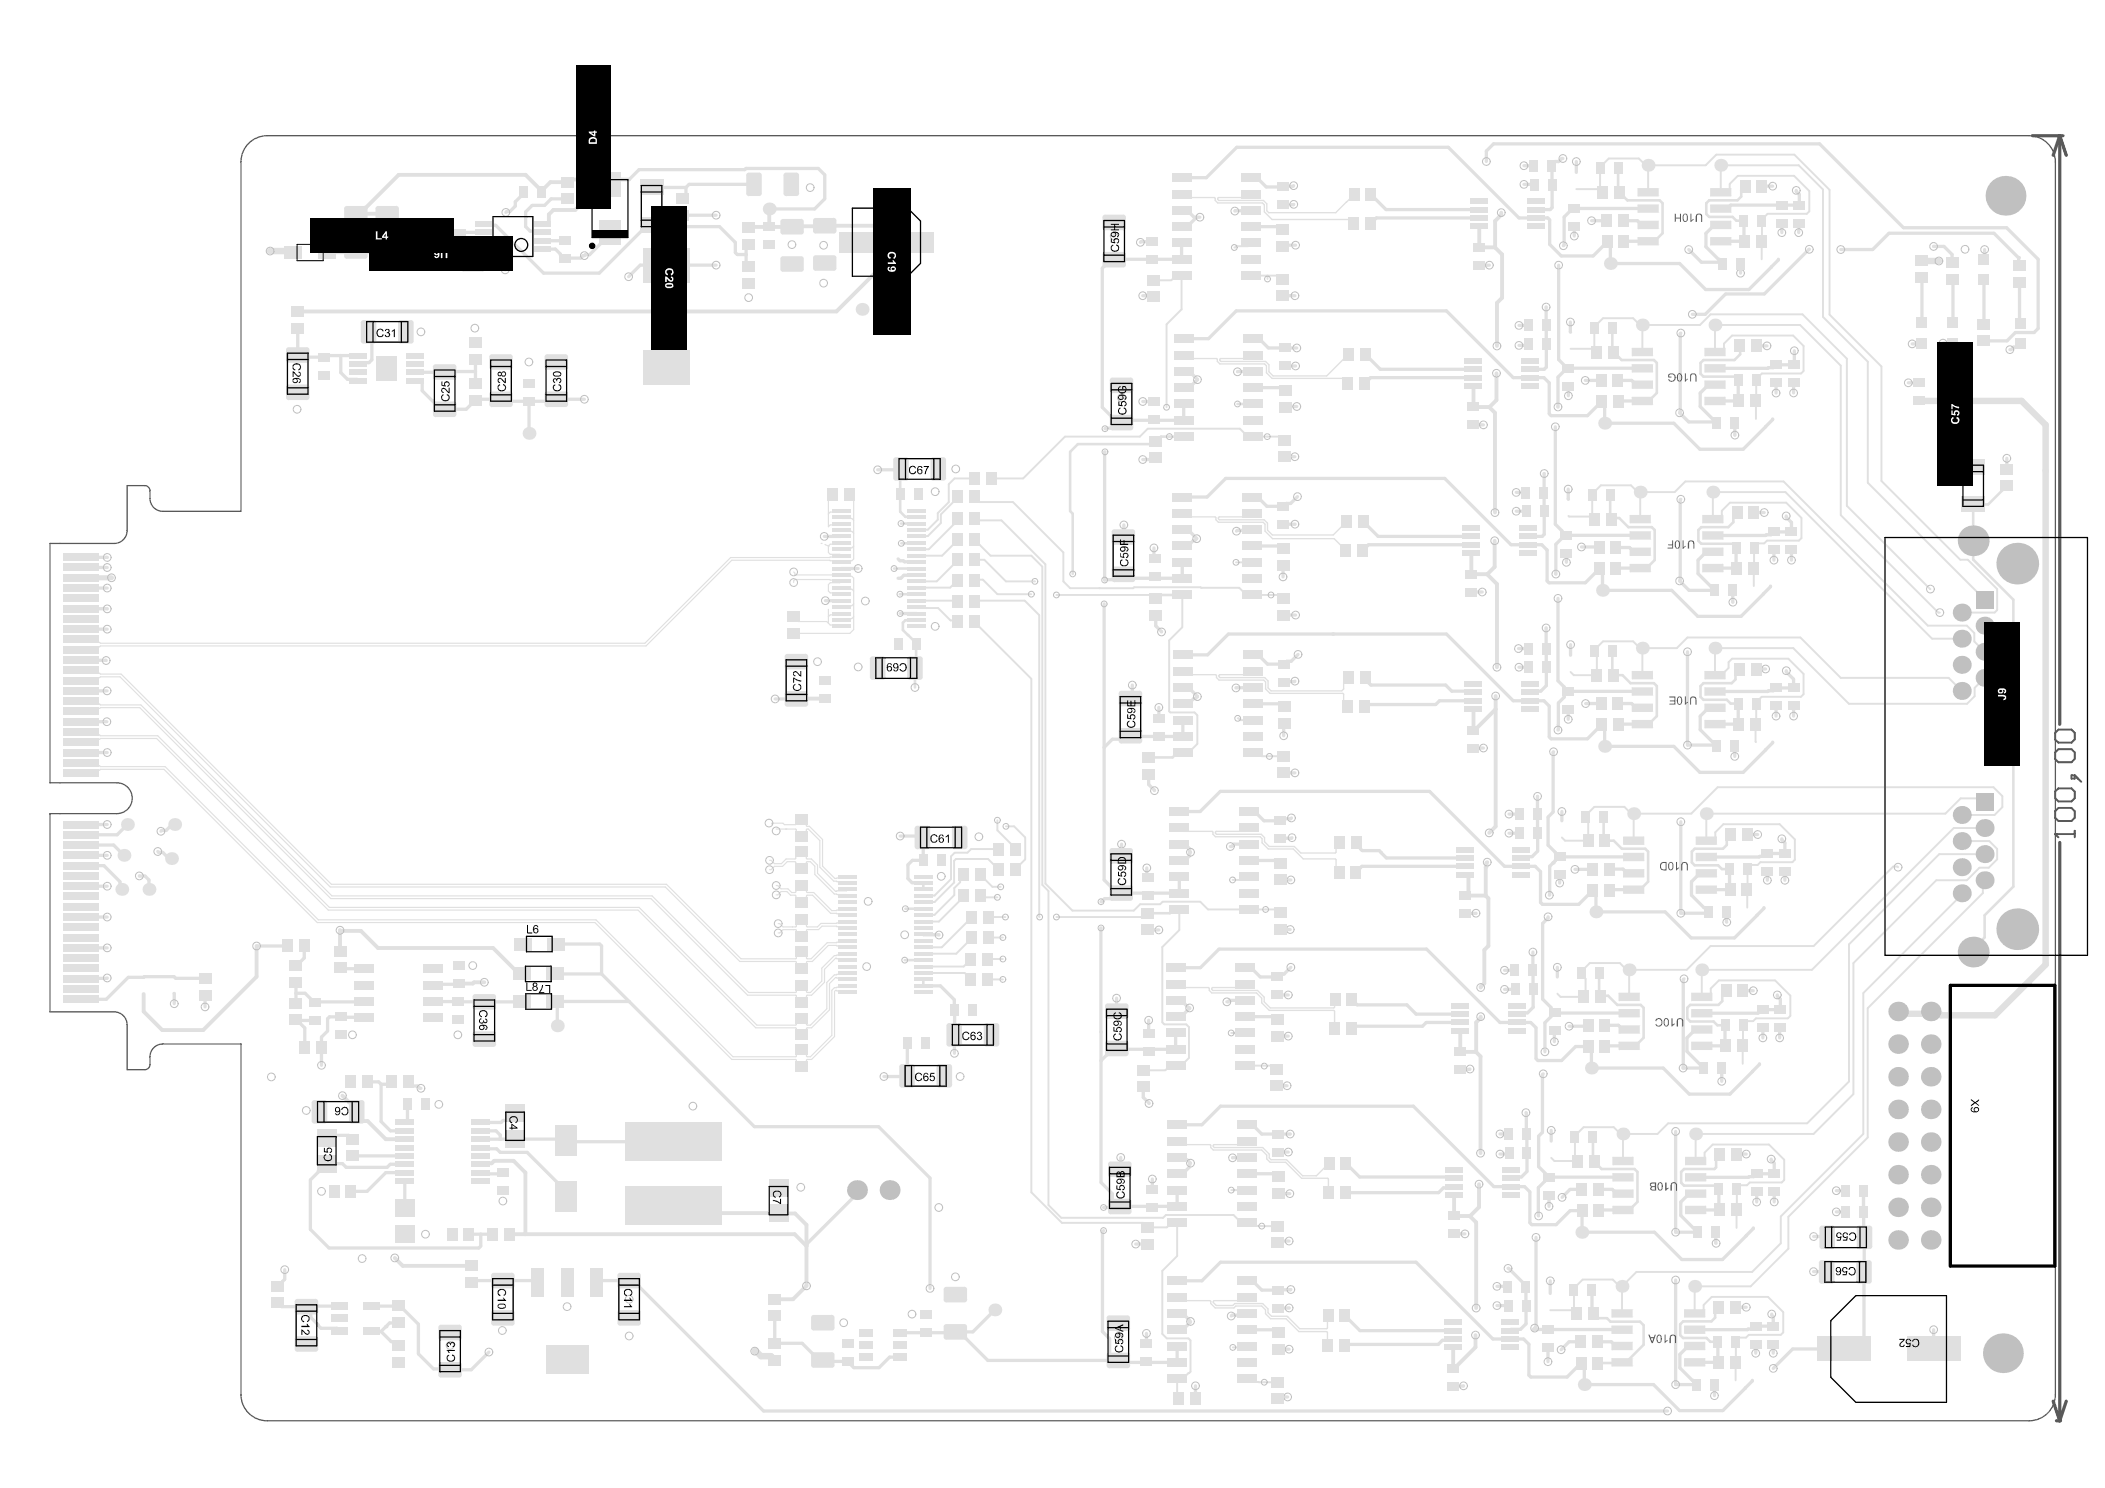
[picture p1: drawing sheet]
<svg xmlns="http://www.w3.org/2000/svg" width="297mm" height="210mm" viewBox="0 0 297 210" stroke-linecap="round" stroke-linejoin="round" font-family="sans-serif">
<path d="M286.8 19.1h4.3M290.6 19.1l1 2.8M290.6 19.1l-.9 2.8M290.6 19.1v83.1M290.6 118.9v81.5M289.7 197.7l.9 2.7M291.6 197.7l-1 2.7M290.2 200.4h.6" fill="none" stroke="#5a5a5a" stroke-width=".46"/>
<path d="M290 117.7h.1M290 117.7h2.8M290 117.7l.5 .4M290.5 102.9h1.8l.5 .5v.9l-.5 .5h-1.8l-.5-.5v-.9zM290.5 105.7h1.8l.5 .4v1l-.5 .4h-1.8l-.5-.4v-1zM290.5 111.2h1.8l.5 .5v.9l-.5 .5h-1.8l-.5-.5v-.9zM290.5 114h1.8l.5 .4v1l-.5 .4h-1.8l-.5-.4v-1zM292.3 109.4h.5v.4h-.5zM292.8 117.2v.9M292.8 109.4l.9 .9" fill="none" stroke="#5a5a5a" stroke-width=".28"/>
<path d="M112 80.7l.2 .2v.2h6.5l.2 .2h1.3l.3 .3v7.2l-.6 .5h-7.9M112 87l.7 .7h4l.5 .5h1.3l.2 .2M112.2 81.7l6.3 .1 .2 .2-.2 .2h-1.3l-.3 .3v.9l.3 .2h1.3l.2 .2M112.2 81.7v.1M112.2 81.8l-.2 .1v.3M116.9 86v1.9M118.7 82.9l.2 .2h1.3l.3 .3M118.7 86.5l-.2 .2h-1.3l-.3 .3M120.5 85.2l-.3 .2h-1.3l-.2 .2M120.5 87l-.3 .3h-1.3l-.2 .2M108.9 116.3v-.2h1.6l.2 .2h1.5l.8-.7h.1l.7 .7 .1 .3h.3l1.9 1.8v3.8l1.7 1.7 1.2-.1M109.5 116.9h1.4" fill="none" stroke="#e0e0e0" stroke-width=".16"/>
<path d="M151 63.7v8.4l.4 .4v8.5M126.2 80.2h3.1" fill="none" stroke="#e0e0e0" stroke-width=".36"/>
<path d="M164.6 45.8v11.7M140.7 83.8h4.8M138.6 126.6h2.1M147.5 124.6l3.8 3.9h8.7l.9-.9" fill="none" stroke="#e0e0e0" stroke-width=".27"/>
<path d="M268.6 32.1h14.6l4.4 4.5v9.7l-.6 .6h-2.6l-1.2 1.2h-3.2M158.6 59.3h8.4M285.1 48.5l-.5 .5h-.5l-.3 .3h-.2M57.6 152.6l.5 .6h.8l.3 .3h.2M106.5 158.9h17.5l7.2 7.3v15.6M46.1 164.1h-.2l-2.1 2.3v7l2.6 2.6h21.2M120.9 168.4l-7.1 7.1M88.8 180.6h.5l18.4 18.4h127.6M109.3 189.5h3.9l2.4 2.3h.5l.2 .2M125.5 191.4l-1.5 1.5h-3.5l-.3-.3v-.1M181.7 197.1h-1.1l-.3 .2M206.5 195.5h-1.4" fill="none" stroke="#e0e0e0" stroke-width=".46"/>
<path d="M48.3 154.6l1 .9h.2l.8 .8v1M74.1 174.1h38l1.7 1.7M112.2 171.2l1.6 1.6v8.6l-1.9 1.9h-2.6" fill="none" stroke="#e0e0e0" stroke-width=".54"/>
<circle cx="272.9" cy="34.8" r=".23" fill="#e0e0e0"/>
<g fill="none" stroke="#e0e0e0" stroke-width=".46">
<path d="M219.9 37.4v13.3l1.2 1.2M222.1 29.4h-.2l-1.2 1.2v4M238.3 35.2l1.8 1.8h3M255.3 35.2l-6.3 6.3h-5.5l-2.9 2.8h-1.8M266.6 32.9l-2.3 2.3h-4.5M272.9 34.8h1.4l1.2 1.1M221.1 51.9l-1.3 1.3v4.2M221.1 51.9h.2M237.2 47l-.1 .1v11l-.1 .1 1.3 1.3h4M269.3 54h1.5M275.5 51.3v1.8M219.5 60.2v13.8l.9 .9v.2l.4 .4h.2"/>
<path d="M231.4 75.5h-10.6l-1.3 1.3v4.2M237.2 70.4l-.1 .1v11.4h-.1l1.3 1.4h3.7v-.2M219.8 84.4v11.6l.9 .9v.2l.4 .4M221.1 97.5l-.4 .4v.4l-.8 .9-.1 3.8M221.1 97.5h.2M238.1 91.9v13.2h4.2M237.2 115.9v12.9h3.6l.2-.2v-.1M220.1 120.9h-.2l-1.2 1.3-.1 4.1M237.6 138.1l-.1 .1v12.5h2.9v-.2M236.5 159.6v14.2h2.8l.2-.2M120.9 167.9v.5M236.5 180.6v14.7h2.9v-.2"/>
</g>
<path d="M271.2 36.8h2.4M270.8 56.6h14.5l3.4 3.3v76.2M276.2 54.7v1.2l-.7 .7" fill="none" stroke="#e0e0e0" stroke-width=".91"/>
<path d="M265.5 67.8l11.1 11.2h1.1l4.1 4.1v2.9" fill="none" stroke="#e0e0e0" stroke-width=".27"/>
<circle cx="219.2" cy="121.7" r=".23" fill="#e0e0e0"/>
<path d="M214.3 30.7h4.1l.3 .3v3.5l1.6 1.6h4.5M220.7 34.6l-.1 .1M219.8 57.4h.1M219.5 80.9v.1M219.2 106v8.6l-.7 .7v3.9l1 1.1v.1l.4 .5M218.5 129.3v.2l-.8 .8v10.6l1.2 1.2v.4l.4 .4M217.8 151.5l-.1 .1v8.1l-.6 .6v4.3l1.5 1.5M219.3 142.9l-1.3 1.4v4.1M219.3 142.9h.2M216.7 174.5v12.7l-.3 .3h2M218.6 166h-.2l-.4 .4v.2l-.9 .9v4" fill="none" stroke="#e0e0e0" stroke-width=".46"/>
<path d="M211.1 98.2v18.4l-1 .9M207.9 100v3h.2l3-3M206.7 126.3h2.9l.4 .4v6.7l-.5 .6v4.7l-.6 .6M206.7 123.4h.4l.1 .1v2.5l-.4 .3M209.9 121.6l-.1 .1v.5l-.1 .1v4.1M208.3 148.4l.6 .6v13.7" fill="none" stroke="#e0e0e0" stroke-width=".54"/>
<circle cx="207.9" cy="100" r=".27" fill="#e0e0e0"/>
<path d="M45.4 146.3v4" fill="none" stroke="#e0e0e0" stroke-width=".46"/>
<path d="M211.8 30v.3l-.8 .9v3.7l1 1v6.1l-.8 .7v6.1M211.2 52.7v3.7l-1 1 .8 .8v14.1M210.9 76.3v3.7l-1 1 1.3 1.4v11.7M208.9 143.4v.2l-.6 .6v4.2M207.4 171.6l.9 .8v12.1M207.4 171.6h.1M208.7 167v3.3l-1.3 1.3M208.2 188.3v1.7l-3 3h-.1" fill="none" stroke="#e0e0e0" stroke-width=".54"/>
<circle cx="205.1" cy="193" r=".27" fill="#e0e0e0"/>
<path d="M127.8 34.2l-9.8 9.7h-75.9M207.9 57.4h2.2M210.1 57.4h.1M207.6 81h2.3M68.3 138.6h-1.4l-.2 .1h-1.9M205.1 190.1v2.9" fill="none" stroke="#e0e0e0" stroke-width=".54"/>
<g fill="none" stroke="#e0e0e0" stroke-width=".46">
<path d="M68.4 31.6l.2 .2h1.3l6.8 6.7h7.9l6.8-6.8h.5l.3 .3h9.3l2.3 2.2v1.4l.2 .3h1.3M86.1 32.8v.3l-2.9 2.8h-.6l-.1 .2M90.3 37.4h10.8M96.3 30.4h4.8M105.6 34.5l-.3 .2v2.6l.3 .3M157.2 31.4v1.9M162.5 34l-.1 .1h-1.4l-.1 .1M166.7 34.3v2.3h-10l-1.2 1.2v19.7l2.2 2.1h.6M176.6 29.7l-2.4 .1M182.6 26.2l-.1 .1h-1.4l-.1 .1h-2.3M182.6 28.8l-1.6 .1M182.8 34.6h-1.6l-.2 .1"/>
<path d="M208.7 37.4h1.5M215 26h1.5M215 23.4h1.4M222.1 31.9v1.4M222.4 22.8v1.5M245.6 37.2v1.3M248.6 26.3h1.5M251.4 31.5v1.3M253.8 31.6v1.2M280.1 35.2v1.3M42 46.3v3.8l.3 .3h3.4l.2-.2h4.7M42 46.3h.1"/>
<path d="M42 43.9h.1M48.1 50.2v2.4l.9 .9h1.4l.2 .2M52 46.8h.2l.3 .3v3.7l-.4 .4h-1.4l-.1 .1M158.3 54.4v1.7M158.6 59.3l-1.1 1.1-1.6 .1M161.3 41.7h1.4l.1 .2M161.3 56.6h1.5M167 57v2.3M167 52.4h.8l1.2 1.1-1.2 1.2h-.8M176.9 52.4h-2.3M179 49.1h4M181 41.7h1.7"/>
<path d="M181.3 51.6h1.5M183 57.3h-1.6l-.1 .1M207.9 59.9h1.4M214.3 48.7h1.2M214.3 45.9h1.3M221.3 54.5v1.3M221.6 45.4v1.5M244.8 59.7v1.7M247.8 48.8h1.5M250.6 54v1.4M253.1 54v1.4M271.2 48.5h-1.4"/>
<path d="M274.2 48.4h1.4M116.3 75.7h2.4M126.7 78.8l.3 .3h.5l.1 .2h1.7M155.9 63.7v18.1h1.9l.7-.8 .6 .6h7.7v-2.3M158.6 74l-.1 1.9M162.8 77.3v1.5h.1M163.1 64.6l-.2 .2h-1.6M166.8 70.1h3.5M167.6 74.7l1.3 1.3-.3 .2h-.2l-.8 .8h-.8M176.7 74.7l-.1 .1h-2l-.1 .1M181.1 79.8l-.1 .1v1.5M181.3 64.4h1.4"/>
<path d="M182.7 73.9l-1.6 .1M214 72.1h1.4M214 69.5h1.3M221 78v1.3M221.3 69v1.4M247.6 72.3h1.4M250.3 77.6v1.4M252.8 77.6v1.4M276.2 65.9h2.2M283.2 64.6v1.6M112.4 98.6h3.8M116.4 98.5l-7 .1"/>
<path d="M116.5 84.7h2.2M118.7 80.2h2.4M127 86.5h2.3M129.3 81.1h-1.8l-.4 .5h-.4M155.8 85.2v38.9l1.9 1.9M159.8 96.6v1.7M163.5 99.8v1.5M167.7 97l1.3 1.3-.3 .2h-.2l-.8 .8h-.8M176.8 97h-2.4M181 86.8h1.8M182.7 96.1l-1.5 .1M207.6 83.5h1.6"/>
<path d="M214.3 91.5h1.3M214.3 94.1h1.4M221.6 90.9v1.5M244.5 83.3h.1M244.5 83.3v1.6M247.8 94.4h1.3M250.6 99.6v1.4M253.1 99.6v1.4M158.3 119.1v2.4h-.2M166.9 101.6v2.3h-7.3l-.1-.1-.5 .5h-2l-1.2 1.1M167.2 119.1l.7 .6v.4l.1 .1-.1 .1v.4l-.7 .7h-.8M176.3 119.1h-2.2l-.3 .3h-.2"/>
<path d="M181.1 109h1.6M181.2 102l-.1 .1v1.7M182.2 115.4l-.1 .1h-1.1l-.3 .3h-2.3M182.3 118.2l-1.6 .1M207.9 105.5h1.4M212.9 114.8h1.5M214.4 117.5h-1.5M220.4 114.5v1.3M221.3 100v1.5M244.8 105.3v1.4M246.6 117.7h1.4M130.3 139.1h.1"/>
<path d="M130.3 131.8l2.2 .1M130.3 139.1h2.4l2 1.9v5M155.3 130.9l.1 35.9 1.6 1.6v.9l.8 .9h8.3v-2.3M155.4 130.9h-.1M157.7 126l-.8 .8h-1l-.5 .4M158 121.6v.1M158.2 126h.1M161.8 122.4v1.2l.2 .1M162 131.2h1.5M166.4 123.7v2.3h-8.7M180.6 131.1h1.5M180.7 124.1h1.5"/>
<path d="M201.3 133.9h-29.3l-2.6 2.6M208.3 128.8l-1.6 .1M212.3 136.9h1.5M213.8 139.5l-1.5 .1M219.8 136.4v1.4M220.1 123.4v1.2M243.6 128.6l.1 1.5M245.9 139.8h1.5M249.4 122.9v1.3M251.9 122.9v1.3M24.6 140.1v1.5M64.6 141.3h9"/>
<path d="M128 147.1v4.6l-.1 .2M134.7 146v2.6M134.7 146h.1M155.3 145.6h.1M157.6 140.8v1.8M162.1 143.9v1.9M165.9 145.7v2.3h-8.9l-1.6 1.6M166.7 141.1l1.2 1.1-1.2 1.2h-.8M175.7 141.1h-2.2l-.2 .2h-.2M180.1 153.2h1.5M180.2 140.4h1.6M180.2 146.2h1.6"/>
<path d="M180.4 160h.1M182.1 160h-4M182.1 160h.1M207.4 150.8l-1.3 .1M211.7 160h1.2M218.9 159.5v1.5M219.5 145.4l-.2 .1v1.4M242.9 150.7l.1 1.8M248.8 145v1.4M251.2 145l-.1 .1v1.3M155.7 173.6l-.1 .2v14l1 1v2.3l.8 .8M158 170.2l-.1 .1h-2.2"/>
<path d="M158.1 163.3v1.5l-.1 .1M160.3 175.5h1.7M162.6 166.3v1.5M166.1 163.3l.4 .3h1l.5 .5-.1 .1v.4l-1 1h-.8M175.9 163.3h-2M180.4 162.5h1.4M180.4 168.3l1.6 .1M181.9 175.1h-1.3l-.3 .2M205.2 174.1h1.5M212.9 162.7l-.1 .1h-1.1M218.6 168.6v1.6M242.1 173.8l.1 1.6"/>
<path d="M246.4 162.8h-1.2l-.1 .1M247.9 168.1v1.5M250.4 168.1v1.4M255.9 179.4h1.8M255.9 174.4h1.8l.1 .1M259.1 171h1.3M259.1 168h1.3M135.4 187.9l4 4h18.4l.3 .3h8v-2.3M140.4 184.8l-3.1 3.1h-2.5l-.1 .1h-7.7M157.8 186.7h.1M157.8 186.7v2M161.8 192.1h.5"/>
<path d="M161.8 188.1v1.5M166.1 185.3h.8l.9 .9v.2M168 186.4l-1.1 1.2h-.8M168.7 197.3h.1M168.7 195.5v1.8M175.9 185.3l-.2 .2h-1.8l-.2 .1M180.4 190.3h1.5M181.9 184.5h-1.5M181.9 184.5h.1M182.2 181.9l-1.8 .1M211.2 181.5h1.6M211.2 184.2h1.6"/>
<path d="M218.4 190.1v2M218.4 190.1h.1M218.8 180.7v1.8M244.9 184.4h1.5M247.8 189.6v1.3M250.2 189.6v1.3M272.9 187.6v2.7"/>
</g>
<g fill="none" stroke="#e0e0e0" stroke-width=".27">
<path d="M162.8 39.5h2.5l.6-.6h.8v4.7l-2.1 2.2M176.6 38.9h3.9l.5 .5M176.6 34.3l-.5 .4h-1.6l-.3 .2M178.9 38.9v.5M254 45.8l5.8 5.8v21.1l13.7 13.7h.2M254.3 44.3l6.3 6.3v20.8l11.8 11.7M257.2 44.7l6.4 6.3v17.1l16.5 16.5M258.2 44.4l7.3 7.3v16.1M135.1 76.1l-2.2 2.3h-3.6M135.1 79l-2.9 3h-2.9M135.1 73.2l-.5 .5v.2l-3.5 3.6h-1.8M135.1 70.1l-2.3 2.5v1.2l-1.9 1.8-1.6 .1"/>
<path d="M137.5 76.1l2.3 2.3h5.7l1.6 1.5v44.9l.9 .9v44.3l1.8 1.8h14.3l.4-.4h9.6l1.1 1.1h1.5l.5 .4 3.1 .1M137.5 79h1.4l3 3h4.1M137.5 70.1l.6 .7h4.8l7.2 7.1v4.1l.9 1h8.9l.1-.2 14.9 .1 1 1h4.7l.4 .5M137.5 73.2l.2 .2h3.6l6.2 6.2v45M137.5 67.5h-2.8l-.8 .8v2.5l-1.6 1.6v.9l-1.4 1.4-1.6 .1M174.4 79.3h2.3M176.7 79.3h.1M181.3 62.1l-.5-.5h-4.7l-1.1-1.1h-13l-1.2 1.1h-10.5l-5.9 5.9h-4.5M237.8 67.9h13.9l20.3 20.4h5.6l1 1v1.2l1.5 1.4M241.7 69.4h10.2l20.7 20.7h4.2M129.3 84.7l5.8 .1M129.3 85.6l.2 .2h2.9l1.7 1.7h.9l.1 .1"/>
<path d="M130.7 85.8h.1M135.1 81.9l-1 1h-4.7M137.5 81.9v-.1h1.2l2 2M137.5 84.8l7.1-.1 2 2.1 .1 42.6M137.5 87.6l8 8.2v72.4l4.3 4.3h11.5l.7 .6h2.7l.6-.6h.8v4.7l-2.1 2.1v8.9l.6 .6h3.1l.3 .3v4.4l-1.1 1h-.8v2.5l.2 .3M149.1 83.9h13.5l.5 .6M155.2 83h.1M166.8 83.9v4.6l-1.8 1.8v10l.1 .2h3.5l.4 .4v4l-1.3 1.3h-.8M259.8 95.6h15.2l1.8 1.9M280.1 95.6l-1.5 1.4v1.2l-1 1.1h-16.7M281.8 86l-.3 .4h-4.7M140.7 115.7v1.4l2.6 2.7"/>
<path d="M140.9 119.8h-3.9l-.5 .5h-1.8l-.5 .5v3.2l-2.3 2.3-1.6 .1M141.9 116.6h1.2l1.6 1.5v3.1l-1.4 1.5M174.7 101.3l.3 .3h1.8M176.8 106.2h.7l.5 .5h3.1M238.7 114.8l3.7-3.8h38.9l1.3 1.3v1.6l-1.1 1.1h-4.7M276.8 118.6h3.9l1.1 1.2v1.4l-1.2 1.2h-1.3l-1.7 1.8h-4.4M280.1 113.1l-.5-.5h-2.9l-2.2 2.2h-33.7M280.1 116.8h-4.4l-20 20h-15.6M130.3 137.3h5.8l.9 .9M136 126.4l-3.5 3.6h-2.2M136 123.4l-.5 .5v.5l-.8 .9v1l-2.8 2.8h-1.6M137 135.3l-1 1h-5.7"/>
<path d="M137.1 132.3l-2.2 2.2h-4.6M137.1 129.4l-4.2 4.2h-2.6M138.4 123.4l1.6 1.7h1.2M138.4 126.4l.2 .2M139.3 135.3h2.2M139.3 138.2h2.2M139.4 129.4h2.5M140.9 122.7l-1.5-1.5h-4.5l-.3 .2v3.1l-2.7 2.7-1.6 .1M141.5 132.2l-2.1 .1M160.9 127.6h2.8l.4-.4h5.3l1.1 1.1h9.7l.4 .5M162 128.8l-.6 .6h-12.3M166.4 128.3v2.9l-2.4 2.4v10.6l.3 .3h3.1l.4 .4v4.3l-1.1 1.1h-1.6l-.7 .7h-3.1"/>
<path d="M176.3 123.7l-.5 .4h-1.9M267.8 122.3l-.1-.1h-.5l-11.3 11.3h-14.5l-3.4 3.3M276.8 125.9v.1M276.9 126.1l-14 14v19.9M277.1 125.9l-.1 .1M280.1 124.2l-.3 .2v1.6l-16.2 16.2v18.3M280.1 120.5h-6.4l-12.8 12.7v19.4M173.7 145.7h2M175.7 150.3h3.9l.5 .5M175.9 167.9h-2.2M175.9 189.9l-.1 .2h-1.8M175.9 194.5l.5 .4 3.9 .1"/>
</g>
<g fill="none" stroke="#e0e0e0" stroke-width=".36">
<path d="M174.6 57h2.3M127.1 73.9h2.2M129.3 76.6h-2.1M167 61.6h-3.2l-1 1h-10.7l-1.1 1.1M278.4 71.2v7.7l5.7 5.7v40.5l-4 4v3.1l-1.7 1.7v.4M127 83.8h.1M127 83.8h2.3M129.1 94.2v2.8M166.8 83.9h-3.2l-.5 .6M166.9 106.2h-.8l-.6 .6h-3.4M127.7 135.4h2.6M127.8 128.2h2.5"/>
<path d="M130.2 124.5l.1 1M130.3 138.2v.9M166.4 128.3h-.8l-.5 .5h-3.1"/>
</g>
<path d="M178.8 163.5l.4 .5h2.2l2.3 2.2h3.6M179.1 163.3l.3 .3h2.2l2.2 2.3h2M170.9 183.9l.6 .6h2.6l.3-.3M171.2 183.7l.4 .5h2.4l.2-.3h4" fill="none" stroke="#e0e0e0" stroke-width=".18"/>
<g fill="none" stroke="#e0e0e0" stroke-width=".16">
<path d="M115.9 76.7h.1M116.4 76.8l.5 .2M116.9 77h.1M116.9 69.6v4.7l.3-.3h1.3l.2-.1M116.9 77v.9l.3 .3h1.3l.2 .2-.2 .2-1.4 .1h-14l-12.1 12h-76.8l-.1-.1h-2.3l-.4-.4M118.7 76.6l-.2 .2h-1.3l-.3 .2M118.7 72.9l.2 .2h1.3l.3 .3M118.7 74.8l.2 .2h1.3l.3 .2M118.7 72l-.2 .2h-1.3l-.3 .3M120.5 70.1v8.7l-.3 .3h-1.3l-.2 .2-.2-.2-1.4-.1h-13.8l-12.1 12.1h-77l-.1 .1h-2.3l-.4 .5M120.5 77l-.3 .3h-1.3l-.2 .2M11.4 94.6l.4 .4 5.3 .1 29.7 29.6h47.2l10.6 10.6h7.7l.1-.3 .7-.7 .7 .7 .1 .3h.6l2.2-2.3 2.7-.1 .2-.2"/>
<path d="M11.4 96l.4-.4 5.1-.1 29.7 29.6h47.3l10.5 10.5h7.9l.1 .3 .7 .7 .7-.7 .1-.3h.7l2.3-2.2h2.5l.2 .2M11.4 98.9l.4 .4h2.3l.1 .1h5.7l26.9 27h45.2l13.7 13.6h6.6l.1-.3 .7-.7 .7 .7 .1 .3h.5l1.6-1.6v-1.8l1.7-1.8 1.7-.1 .2-.2M11.4 100.4l.4-.5h2.3l.1-.1h5.5l27 27h45.2l13.6 13.6h6.8l.1 .3 .7 .7 .7-.7 .1-.3h.6l1.8-1.8v-1.9l1.6-1.5 1.5 .1 .2 .1M11.4 103.3l.4 .4h2.3l.1 .1h8.1l24.2 24.2h43.7l16.6 16.6h5.5l.1-.3 .7-.7 .7 .7 .1 .3h.5l2.3-2.3v-3.7l1-1.1 1.7-.1 .2-.1M11.4 104.7l.4-.4h2.3l.1-.1h7.9l24.2 24.2h43.7l16.6 16.6h5.7l.1 .3 .7 .7 .7-.7 .1-.3h.6l2.6-2.5v-3.8l.8-.8 1.5 .1 .2 .2M11.4 107.6l.4 .4h2.3l.1 .1h9.1l21.6 21.7h39.2l19.3 19.3h8.9l.1-.3 .7-.7 .7 .7 .1 .3h.5l3-3v-6.4l.3-.4h1.7l.2-.2M11.4 109.1l.4-.5h2.3l.1-.1h8.9l21.7 21.6h39.1l19.4 19.4h9l.1 .2 .7 .7 .7-.7 .1-.2h.6l3.3-3.3v-6.4l.1-.1 1.5 .1 .2 .2M110.9 116.9h.1M110.9 116.9h1.4l.1 .3 .7 .7 .7-.7 .1-.3h.2l1.6 1.7v3.7l2 2 1 .1M108.6 121.4h.2l.5 .4h1l.6-.6h1.3l.1-.3 .7-.7h.1l.7 .7 .1 .3h.6l.9 .8v1.2l2.5 2.5h1.5l.2-.2M108.6 122.7h.2l.5-.5h1.1l.7-.6h1.1l.1 .3 .7 .6h.1l.7-.6 .1-.3h.4l.7 .6v1.2l2.7 2.7 1.7 .1 .2 .2M109.5 124.9h.2l.5 .5h1l.5 .5h.5l.1-.3 .7-.7h.1l.7 .7 .1 .3h.9l2.6 2.6 2-.1 .2-.2"/>
<path d="M109.5 126.2h.2l.5-.4h.8l.6 .5h.6l.1 .3 .7 .7h.1l.7-.7 .1-.3h.8l2.5 2.5 2.2 .1 .2 .2M111.8 130.8h.1M112 131.1h.1M119.6 130l-.2 .2-3.6 .1-.4 .5h-1.5l-.1-.3-.7-.7-.7 .7-.1 .3h-1.8l-.5-.5h-.2M119.6 130.9l-.2-.2-3.4-.1-.5 .5h-1.6l-.1 .3-.7 .7-.7-.7-.1-.3h-1.8l-.5 .5h-.2"/>
</g>
<circle cx="126.2" cy="35.8" r=".27" fill="#e0e0e0"/>
<g fill="none" stroke="#e0e0e0" stroke-width=".46">
<path d="M244.2 28.9h9.7M123.8 66.3h3.2M127 117.9h3l.3 .4v3.1h-1.5l-.7 .6v1.9l.6 .6h1.5M40.6 133.4h-4.4M41.8 138.6v2.9M42.9 133.4v1.7l-1.1 1.1M41.8 140.1h1.3l1.3 1.3 .1-.1h6.7h.1M41.8 143.9l.1 .1h2.5M41.9 144l1.1 1v2.7M51.3 143.6l-4.8-.2-.3 .3v1.7l-.8 .9M124.7 151.9h3.2M157.6 142.6h.1"/>
<path d="M53.8 187.8l1.4 1.5h.5l.6 .5M56.3 184.1l2.7 2.7v4.2l2.2 2.1 5.3 .1 2.5-2.5M75.9 180.9l-.3-.3h-8.8l-.3 .3M89.3 180.6h-5.1v.3"/>
</g>
<path d="M36.2 133.4v4.4l-7.5 7.5M55.7 177.4l1.1 1.2h9.7" fill="none" stroke="#e0e0e0" stroke-width=".54"/>
<path d="M127.1 66.2l-.1 .1v5.9l.8 .7h1.5M129.4 76.5l-.1 .1M129.3 87.5h-1.5l-.4 .3v1.1l1.9 1.8v3.4l-.2 .1" fill="none" stroke="#e0e0e0" stroke-width=".36"/>
<circle cx="54.5" cy="187.1" r=".23" fill="#e0e0e0"/>
<g fill="none" stroke="#e0e0e0" stroke-width=".46">
<path d="M68.4 35.1v2.7l-.3 .3h-2.7l-.5-.5v-2.2M68.4 34h2.3l.6 .6v3.5M68.4 32.8h-3.2l-.3 .3M73.9 27.1v.2l-1.2 1.2v.6l-.8 .7h-.4l-.1 .2M76.4 35.1h2l1.1 1.3h2.4l.4-.3h.2M79.7 33.9l-.1 .1h-3.2M80.1 28h-2.3l-.9 1h-1.8l-.9 .9v2.1l.6 .6h1.4l.2 .2M88.8 25.3l1.4-1.4h14.9l.2-.1h10.2l.9 .9v3.3l-1.4 1.5h-6.5M90.3 37.4l-1.6 1.6M91.9 26.4h4.9M96.8 26.4v1.1l-.5 .5M106.4 26h-9.2l-.4 .4"/>
<path d="M193.4 27.4l2.2 2.2h13.1M208.7 30.7h-14.5l-.8 .9M219 26v3.3l-.2 .3h-2.1M220.5 22.4h-.1l-.5 .4h-.5l-.4 .4M224.6 31.1h2.2M244.2 28.9l-.5 .5h-.9M253.9 31.5l-.1 .1M266.6 32.9h14.8M275.5 35.9v1.1l.1 .1M284.8 36.3l.1 1.1M58.5 53.7h.9l.2 .2v1.2l2.6 2.6h3.6l1.5-1.4h3.4l.3 .3h7.2l.3-.3h4M67.1 52.4l-8.6 .1"/>
<path d="M67.1 50.7v3.5M74.6 56.6h.1M74.7 56.6v4.5M192.6 50l2.2 2.1h13.1M207.9 53.3h-14.5l-.9 .8M218.2 43.3h.1M218.2 43.3v2.6M218.2 48.5v.1M218.2 48.6v3.2l-.3 .3h-2M223.7 53.7h2.2M253.2 49.5v1.9l-.1 .1M173 67.5h30.9l9.3 9.3"/>
<path d="M192.3 73.5l2.2 2.2h13.1M207.6 76.8h-14.5l-.9 .9M217.9 69.5h.1M217.9 72.1v3.3l-.3 .3h-2M217.9 66.8v2.7M223.2 77.2h2.4M247.6 72.3l-.1 .1M252.1 72.8v.2l.7 .7v1.3M11.4 97.5h3.7M192.6 95.5l.6 .6v.3l.2 .2h10.6l.9 .9h2M207.9 98.9h-4.8l-.5 .5h-9.7M218.2 88.6h.1"/>
<path d="M218.2 88.6v2.9M218.2 94.1v2.6l-.8 .8M223.7 99.2h2.2M252.1 94.6v.2l1 1v1.2M217 114.8h-.1M217 112.3v2.5M217 117.5v2.6l-.8 .7M48 136.5l.1 .1h3.2M64.8 138.7l-.1 .1h-3.4l-.1 .2M78.3 137.4h6.6M78.5 133.2h6.1l.3 .2v4M84.9 137.4l21.6 21.5"/>
<path d="M194.9 120.3l.7 .7h11.1M206.7 122.2h-14.5l-.9 .9M216.3 134.3v2.6M216.3 139.5v2.6l-.7 .8M224.7 122.6h-2.5M61.2 141.3h3.4M68.3 141.3h.1M73.7 141.3h-.1M88.8 141.3h-10.4l.2 .2v3.2M190.8 140.9l.7 .9h7l1.3 1.3h6.3M206.1 144.2h-4.8l-.6 .6h-9.7l-.3 .3M215.3 157l.1 3"/>
<path d="M224.1 144.6l-.2 .2h-2.5M224.1 147.6h-1.8l-1.9 2h-3.4M40.2 179.1v1.4l-1 .9M189.9 164.1l2 1.9h12.3M205.2 167.4l-.2 .2h-1.3l-.7 .6h-13.2M215.5 162.7h.1M215.5 162.7v2.5l-.8 .8M216.2 172.8h3.4l2-2h1.6v3M223.2 173.8h10.3l3.8 3.9h5.8l3.3-3.4M223.2 173.8h.1M246.4 174.3h.1M247.4 173.2l-1 1.1"/>
<path d="M39.2 183.8l.6 .5h4M43.2 184.3l.7 .6v.9l1.4 1.6h2.2l.4 .3M43.8 184.2h4.1M56.3 186.5l-.2 .1h-1.1l-1.2 1.2h-1.3l-.1-.1M56.3 184.1l-.2 .1h-3.7M109.3 185.6v3.9M116.3 192h3.5l.4 .5M125.5 191.4h1.5M189.8 185.6l2.1 2.1h13.2M205.1 188.9l-.2 .2h-1.4l-.5 .5h-13.2l-.1 .1M215.3 184.2v2.5l-.7 .8M241.9 195.3v1.6"/>
<path d="M250 185.4v.1l.2 .3v1.3"/>
</g>
<path d="M50.2 30.2h4.9l3.1 3.1h.2M76.4 26.9l-2.2-2.2h-17.9l-5.5 5.5M76.4 26.9l1.3-1.2h2.4l.4-.4h2.4v2.6l-1.7 1.7h-3.1l-.6 .7v1.1l-.2 .2h-.9M76.4 26.9v.2M88.8 25.3h-2l-.7 .7h-3.2M105.6 32.1v-.1h6.1l.1-.1 4.6-.1h9.1l2.3 2.4h1.3M108.5 29.5v2.5M48 134.2v-3l.1 .1h2.8l2.4 2.4h16.3l3.6 3.7h.4M22.9 145.3h5.8M109.9 171.2h2.3" fill="none" stroke="#e0e0e0" stroke-width=".54"/>
<path d="M38.1 35.4h3.1l.2 .2M46.1 35.6l.2-.2h11.5l.4 .4 .3-.1h2.9l.1-.1h3.2M106.5 190.6h.2l.7 .7h1.4l.5 .5" fill="none" stroke="#e0e0e0" stroke-width=".91"/>
<g fill="none" stroke="#e0e0e0" stroke-width=".27">
<path d="M222.4 26.7h3.3l.4 .4M225.8 26.8v-3.2l1.2-1.2h4.3l.9 .9h8.5l1.5-1.5h11l5 5v17.6M232.6 23.3v3.8M248.6 36.6v-5.6l.8-.8h5.6l.3-.4v-2.8l-2.1-2.2h-8l-1.1 1.1v.9l-.4 .3h-.9v-3.8h11l3.4 3.4v18M221.6 49.2h3.3l.4 .5M231.8 45.8v3.9M254 45.8h-12v3.9h.9l.4-.4v-.8l1.1-1.2h8.6l1.5 1.5v3.5l-.3 .4h-5.6l-.8 .8v5.6M254.3 44.3h-12.9l-1.5 1.5h-8.5l-.9-.9h-4.3l-1.2 1.2v3.2M221.3 72.8l.1 .1h3.3M224.7 72.9l.3 .3M231.5 69.4v3.8M237.8 67.9l-1.5 1.5h-5.2l-1-.9h-4.2l-1.2 1.2v3.2"/>
<path d="M241.7 69.4v3.8h.9l.4-.3v-.8l1.1-1.2h8l2.1 2.2v2.8l-.3 .4h-4.6l-.3 .4h-1.1l-.4 .4v5.6M221.6 94.8l.5 .4h3.2v-3l-.3-.3v-.2l1.2-1.2h4.3l.9 .9h5.2l1.5-1.5h16l5.7 5.7M231.8 91.4v3.8M260.9 99.3l-7.9-7.9h-11v3.8h.9l1-1v-.8l.5-.5h8l2.1 2.2v2.8l-.4 .4h-5.5l-.8 .8v5.6M230.5 114.8v3.8M238.7 114.8h-8.5l-1-1h-4.2l-1.3 1.2v.2l.4 .4v3h-3.3l-.4-.5M240.8 114.8v3.8h.9l.3-.4v-.8l1.2-1.1h7.9l2.2 2.1v2.9l-.4 .3h-4.5l-.4 .4h-1l-.4 .4v5.6M229.9 136.8v3.8M238 136.8h-8.5l-.9-.9h-4.3l-1.2 1.2v.3l.6 .7v2.2l-.2 .3h-3.3l-.4-.4M240.1 136.8v3.8h.9l.4-.3v-.9l1.2-1.1h7.9l2.1 2.1v2.9l-.3 .4h-4.5l-.4 .3h-1l-.4 .4-.1 5.7M273.2 124.2l-11.7 11.7v18.4l-5.6 5.7h-16.6v3.8h.9l.3-.4v-.8l1.2-1.1h7.9l2.2 2.1v2.9l-.4 .3h-4.5l-.4 .4h-1l-.4 .4v5.6M229 160v3.8"/>
<path d="M260.9 152.6l-5.9 5.9h-19.6l-1.5 1.5h-5.2l-1-1h-4.2l-1.3 1.2v3.2l.4 .4h-3.3l-.4-.5M262.9 160l-11.6 11.6v3.8l-4.1 4h-16.3l-2 2.1M263.6 160.5l-11.2 11.1v4.5l-5.4 5.4h-7.9"/>
</g>
<g fill="none" stroke="#e0e0e0" stroke-width=".36">
<path d="M228.3 27l.8 .8 .6 .5h4.5M227.5 49.5l1.3 1.3h4.6M240.4 53.1h4.4l.5 .6M245.4 48.8l.2 .1v1.1l-.9 .8h-4.3M227.4 73.2l.1-.1h1l1.3 1.3M240.1 76.7h4.4l.5 .5M245.1 72.4l-.5 .5v.8l-.7 .7h-3.8M227.7 95.2h1.3l1.1 1.2M226.3 118.4l.2 .2h1.2l1.2 1.1M140 145.9l-.1 .1M225.8 140.6l.2-.1h.9l1.3 1.3M224.8 163.6l1.2 1.3h4.7"/>
<path d="M237.6 167.2h4.5l.4 .6M242.7 162.9l-.5 .5v1.3l-.3 .2h-4.3"/>
</g>
<g fill="none" stroke="#e0e0e0" stroke-width=".18">
<path d="M178.4 29.9l1.1 1.1h10.9l.6 .6M191.1 27.4l-2.6 2.6h-9.5l-.2-.3M178.7 51.6v1l.8 .8h10l.7 .7M190.3 50l-3.1 3h-7.6l-.5-.6v-.9M178.5 74.9l1.1 1.1h8.7l1.6 1.7M190 73.5l-1.9 2h-8.6l-.6-.7v-1M178.6 97.2l.6 .6h10.3l.1 .1v1.2M189.6 96.2v1l-.3 .3h-9.9l-.5-.5M171.5 118h6.3l.3 .3v.6l.9 .9h3.5l1.4 1.4h4.5M171.7 117.7h6.3l.4 .5v.5l.7 .7h3.5l1 .9h4.8l.1-.1v-.8M177.4 139.7l1 1v.6l.9 .9h8.9l.1-.1v-1.1M177.3 140.1l.7 .7v.7l1.1 1h9.1l.1 .1v2.5"/>
<path d="M171.2 162.2h6.8l.8 .7v.6M171.4 161.9h6.8l.9 .9v.5M187.3 166.2l.2 .1v1.9M187.5 164.1l-1.7 1.8M170.7 183.5l.2 .1v.3M174.4 184.2h3.6l.6 .6v.5l.7 .7h2.2l1.8 1.8M175.9 183l-.4 .5h-4.2l-.1 .2M178.2 183.9l.7 .7v.6l.5 .5h2.2l1.8 1.7h3.8l.1-.1v-1.6"/>
</g>
<circle cx="284.8" cy="36.3" r=".23" fill="#e0e0e0"/>
<g fill="none" stroke="#e0e0e0" stroke-width=".46">
<path d="M170.2 25.1l4.3-4.3h29.9l9.9 9.9M210.8 20.3l-1.1 1v1.5M219 23.2v2.8M250 37.7h.1M251 36.6l-4.2 4.2h-6.1l-3.7-3.6M256.8 20.3l11.8 11.8M281.4 32.9l3.4 3.4M284.9 37.4l.1 .1M170.5 47.8l4-3.9h29.6l9.4 9.4M236.2 59.7l3.7 3.7h6.1l3.1-3.2M188.1 89.4h-14.8l-2.9 3M235.9 83.3l3.7 3.6h6.1l3.1-3.1"/>
<path d="M166.4 114.5h3l2.8-2.9h29.5l10.6 10.6M236.2 105.3l3.7 3.7h6.1l3.1-3.2M224.6 181.9v3.2l.2 .2"/>
</g>
<path d="M283.2 68.5l-2.6 2.7h-2.2M224.8 185.3l.6 .6h1.4l.5 .5h4.1l.5 .5v2.8l-2.5 2.6h-3.9" fill="none" stroke="#e0e0e0" stroke-width=".36"/>
<path d="M218.8 184.8h3.2l.5 .5M222.1 184.9v-3.2l1.2-1.2h4.3l.9 1h.4v3.8M239.1 181.5v3.8h.9l.4-.4v-.8l1.1-1.2h8l2.1 2.2v2.9l-.3 .3h-4.5l-.4 .4h-1l-.4 .4-.1 5.6" fill="none" stroke="#e0e0e0" stroke-width=".27"/>
<g fill="none" stroke="#e0e0e0" stroke-width=".18">
<path d="M166.7 27.4l.5 .5h4.2l.1 .1v.3l.3 .3h6.3l.3 .3v1M176.6 27.4l-.5 .5h-4.2l-.1 .2 .2 .2h6.3l.5 .4v1M167 50.1l.5 .5h4.2l.1 .1v.3l.3 .3h6.3l.3 .3M176.9 50.1l-.5 .5h-4.2l-.1 .2 .2 .2h6.3l.5 .5M166.8 72.4l.5 .5h4.2l.1 .1v.3l.3 .4h6.3l.3 .2v1M176.7 72.4l-.5 .5h-4.2l-.1 .3 .2 .1h6.3l.5 .5M166.9 94.7l.5 .5h4.1l.2 .1v.3l.3 .3h6.3l.3 .3v1M176.8 94.7l-.5 .5h-4.2l-.1 .2 .2 .2h6.3l.4 .5v.9M189.6 99.1l.6 .6M190.3 95.5l-.7 .7M166.4 116.8l.5 .5h4.2l.1 .1v.3l.3 .3M176.3 116.8l-.5 .5h-4.2l-.1 .2 .2 .2"/>
<path d="M189.1 118.9l-.6 .5M188.4 121.2l.1 .1v1.3l.5 .5"/>
</g>
<path d="M50.3 157.3l.9 .8h.7l2.5 2.6h2.7" fill="none" stroke="#e0e0e0" stroke-width=".54"/>
<circle cx="188.1" cy="89.4" r=".23" fill="#e0e0e0"/>
<path d="M222.1 29.4h.1M253.5 26.9v.1l.4 .4v1.5M188.1 89.4h16l9.4 9.5M201.3 133.9l10.4 10.3M235 128.6l3.6 3.7h6.2l3.1-3.2M172.2 156h27.2l11.4 11.4M224.6 150.7h10.1l3.7 3.6h5.7l3.2-3.1M250.8 140.4v.1l.4 .5v1.4h-2.6l-.5 .5h-8" fill="none" stroke="#e0e0e0" stroke-width=".46"/>
<path d="M165.9 138.8l.5 .5h4.1l.1 .1v.3l.4 .4h6.3M175.7 138.8l-.5 .5h-4.1l-.1 .3 .1 .1h6.3M188.4 140.9l-.1 .1M166.1 161l.5 .5h4.1l.2 .1v.3l.3 .3M175.9 161l-.4 .5h-4.2l-.1 .2 .2 .2" fill="none" stroke="#e0e0e0" stroke-width=".18"/>
<path d="M208.8 34.9h2.2" fill="none" stroke="#e0e0e0" stroke-width=".54"/>
<circle cx="208.7" cy="34.9" r=".27" fill="#e0e0e0"/>
<path d="M208.7 31.9l.1 3" fill="none" stroke="#e0e0e0" stroke-width=".54"/>
<path d="M222.1 29.4h10.4M226.8 34.1h.1M226.8 34.1l-2 2M226.8 34.1l.4 .5v2.6h9.8M229.1 31.1h2l.6 .6h.9M232.5 29.4h.1M232.6 34h-3.4l-.1 .1M242.8 31.7h-.9l-1.2 1.2v1.9l1.8 1.8h.2l.4 .4M246.1 31.1v2.8l.1 .1h-3.4M221.3 51.9h.1M250.6 51.5h2.5" fill="none" stroke="#e0e0e0" stroke-width=".46"/>
<path d="M228.3 23.8v3.2M234.2 28.3l.4 .4v4.2l-1.1 1.1h-.9M246.2 26.3l-.5 .5v.9l-.5 .6h-4l-.4 .4v1.5l.4 .4h3.3l.5 .5h1.1" fill="none" stroke="#e0e0e0" stroke-width=".36"/>
<circle cx="207.9" cy="57.4" r=".27" fill="#e0e0e0"/>
<path d="M207.9 54.4v3" fill="none" stroke="#e0e0e0" stroke-width=".54"/>
<path d="M213.5 53.3h4.4l.7 .7v4.4l.3 .2h5.1l2-1.9M218.2 46.1v2.4M221.3 51.9l10.5 .1M226 56.7h.1M226 56.7l.4 .4v2.6h9.8M228.3 53.7h1.9l.6 .6h1M231.8 56.6h-3.4l-.1 .1M242 54.3h-.9l-1.2 1.1v1.9l1.8 1.8h.2l.4 .4M245.3 53.7v2.8l.1 .1h-3.4M250.1 59.1l-1 1.1M250.6 51.5l-.4 .4h-.6l-.1 .1h-7.5M250.3 75h2.5" fill="none" stroke="#e0e0e0" stroke-width=".46"/>
<path d="M227.5 46.3v3.2M233.4 50.8l.4 .4v4.2l-1.1 1.2h-.9M240.4 50.8l-.4 .4v1.5l.4 .4" fill="none" stroke="#e0e0e0" stroke-width=".36"/>
<circle cx="207.6" cy="81" r=".27" fill="#e0e0e0"/>
<path d="M207.6 78v3M206.1 148.4h2.2" fill="none" stroke="#e0e0e0" stroke-width=".54"/>
<g fill="none" stroke="#e0e0e0" stroke-width=".46">
<path d="M213.2 76.8h4.4l.7 .8v4.3l.3 .3h5.1l2-2 .4 .5v2.6h9.8M217.9 69.7v2.4M221.3 70.4h.1M228 77.2h1.9l.6 .6h1M231.4 75.5h.1M241.7 77.8h-.9l-1.2 1.2v1.9l1.8 1.8h.1l.5 .4M245 77.2v2.8l.1 .1h-3.4M250.3 75l-.4 .4h-.6l-.1 .1h-7.5M192.9 99.4l-.4 .3M206.9 97.5l.2 .2h.8M213.5 98.9h4.4l.7 .7v4.4l.3 .2h5.1l2-2 .4 .5v2.6h9.8M217.4 97.5h-1.3l-.2 .2"/>
<path d="M218.2 91.7v2.4M221.3 97.5h.1M221.3 97.5h10.5M228.3 99.2h1.9l.6 .6h1M231.5 80.1h-3.4l-.1 .1M242 99.8h-.9l-1.2 1.2v1.9l1.8 1.8h.2l.4 .4M245.3 99.2v2.9h.1h-3.4M249.8 82.7l-1 1.1M253.1 97h-2.5l-.4 .4h-.6l-.1 .1h-7.5M191.4 118.9l.6 .5v.3l.2 .3h2.4l.3 .3M217 115v2.5M231.8 102.1h-3.4l-.1 .1"/>
<path d="M250.1 104.7l-1 1.1M251.4 118.3v.2l.5 .4v1.5h-2.5l-.4 .4h-.7l-.1 .1h-7.4M212.3 122.2h4.3l.8 .8v4.3l.3 .3h5.1l2-2M216.2 120.8h-1.3l-.2 .2M220.1 120.9h.1M220.1 120.9h10.4M224.8 125.6h.1M224.8 125.6l.4 .5v2.5h9.8M227.1 122.6h1.9l.6 .6h.9M230.5 125.5h-3.3l-.1 .1M240.8 123.2h-.9l-1.2 1.2v1.9l1.8 1.8h.1l.4 .4M244.1 122.6v2.8v.1h-3.3"/>
<path d="M248.9 128l-1 1.1M219.5 142.9h.1"/>
</g>
<path d="M227.2 69.9v3.2l.2 .1M229.8 74.4h3.3l.4 .4v4.2l-1.1 1.1h-.9M240.1 74.4l-.4 .4v1.5l.4 .4M227.5 91.9v3.2l.2 .1M230.1 96.4h3.3l.4 .4v4.2l-1.1 1.1h-.9M245.4 94.4l-.5 .5v.9l-.5 .6h-4l-.4 .4v1.5l.4 .4h3.3l.5 .5h1.1M226.3 115.2v3.2M228.9 119.7h3.3l.4 .4v4.3l-1.2 1.1h-.9M244.2 117.7l-.5 .6v.9l-.6 .5h-4l-.4 .4v1.6l.4 .4h3.3l.6 .5h1.1" fill="none" stroke="#e0e0e0" stroke-width=".36"/>
<circle cx="206.1" cy="148.4" r=".27" fill="#e0e0e0"/>
<path d="M206.1 145.4v3M205.2 171.5l2.2 .1" fill="none" stroke="#e0e0e0" stroke-width=".54"/>
<path d="M216.3 137.1v2.4M211.7 144.2h4.3l.7 .8v4.3l.3 .3M215.6 142.9h-1.4l-.2 .2M219.5 142.9h10.4M224.1 147.6l.5 .5v2.6M226.4 144.6h2l.6 .6h.9M229.9 147.5h-3.3l-.1 .1M240.1 145.2h-.9l-1.2 1.2v1.9l1.8 1.8h.2l.4 .4M243.4 144.6v2.8l.1 .1h-3.4M247.3 151.2h.1M248.3 150.1l-1 1.1M249.9 163.5v.2l.5 .4v1.5h-2.5" fill="none" stroke="#e0e0e0" stroke-width=".46"/>
<path d="M225.7 137.3v3.1l.1 .2M243.6 139.8l-.6 .5v.9l-.5 .6h-4l-.4 .4v1.5l.4 .4h3.3l.5 .5h1.1M228.2 141.8h3.3l.4 .4v4.2l-1.1 1.1h-.9" fill="none" stroke="#e0e0e0" stroke-width=".36"/>
<circle cx="205.2" cy="171.5" r=".27" fill="#e0e0e0"/>
<path d="M20.3 140.2v2.5l2.6 2.6M67.8 164.2l.1-.1h1.5l.3-.3h2.8l1.6 1.6v8.7h-2.2M95 170.1l1 1 13.9 .1M205.2 168.6v2.9" fill="none" stroke="#e0e0e0" stroke-width=".54"/>
<g fill="none" stroke="#e0e0e0" stroke-width=".46">
<path d="M166.7 25.1h3.5M166.7 29.7h.8l1 .9h.8M168.9 30.6l-1.4 1.4h-.8M176.6 25.1h.8l1.3 1.3M176.6 32h4l.5 .5M210.8 20.3h46M280.1 36.5l-.1 .1M167 47.8h3.5M176.9 47.8h.8l1.3 1.3M176.9 54.7h4l.5 .5M215.7 48.6l-.2 .1M11.4 78.6h3.7"/>
<path d="M166.8 74.7h.8M173 67.5l-2.7 2.6M176.7 77h4l.5 .5M183.1 70.1l-1 .9h-.6l-.4 .4h-2.3l-1.3-1.3h-.8M11.4 93.1l3.6 .1M11.4 80.1h3.7M11.4 83h3.7M11.4 85.9h.1M11.4 88.8h3.7M11.4 85.9h3.7M159.8 98.3l-.3 .2M163.1 86.8v1.5l.8 .8"/>
<path d="M166.9 92.4h3.5M166.9 97h.8M176.8 99.3h4l.5 .5M183.2 92.3l-1 1h-.6l-.4 .4h-2.3l-1.4-1.3h-.7M11.4 101.8h3.7M11.4 106.2h3.7M11.4 116.3h3.7M11.4 119.2h4.6l1.5 1.5M18 116.3l-1.5 1.5h-5.1M24.5 116.1l-1.1 1M162.1 109.2v1.5l.8 .8M166.4 119.1h.8"/>
<path d="M176.3 114.5h.7l1.4 1.3M11.4 120.7h3.7M11.4 125h3.7M11.4 129.4h3.7M11.4 133.7h3.7M15.1 138l-3.7 .1M28.9 138h-4.1l-.2-.2-6.5 .1-3.1 3.1h-3.6M165.9 136.5h3.5M176.3 121.4h4l.5 .5M182.2 136.4l-1 1h-.6l-.4 .4h-2.4l-1.3-1.3h-.8M28.9 140.4v1.6M55.2 152.6l-.3 .3h-1.1l-.4-.3h-1.6"/>
<path d="M72.7 157.1l-1 1h-.7l-.3 .2h-2.9M161.3 153.3v1.5l.8 .9M165.9 141.1h.8M172.2 156l-2.6 2.7h-3.5M175.7 143.4h4l.5 .5M175.9 158.7h.8l1.4 1.3M46.1 164.1h2.2M46.1 160.5l.4-.3h2.7l.5 .5M57.1 165.4h-2.7l-2.6 2.7h-2.3M66.1 174.1h3.4M67.8 161.9l.2 .2h2.1l.5 .5h3.8l4.2 4.2v.6l1.3 1.3M67.8 174.1v1.7l-.2 .2"/>
<path d="M68 160.7h11.7l.3 .4h15M70.6 160.7h.1M109.9 167.5v.1M172.2 178.1h27.6l10.9 10.8h4.3l.7 .7v4.4l.3 .3h5.1l2-2 .5 .4v2.6h9.7l3.7 3.7h6.1l4.2-4.3M175.9 165.6h4.1l.5 .5M204.2 166l.1 .2h.9M210.8 167.4h4.3l.8 .7v4.4l.3 .3M212.8 178.9l2.5 2.4v.2M214.7 166h-1.3l-.2 .2M215.5 160.2v2.5M218.6 166.1h10.4M223.2 167.8h-1.6l-1.2 1.1"/>
<path d="M225.6 167.8h1.9l.6 .6h.9M229 170.7h-3.3l-.1 .1M239.3 168.4h-.9l-1.2 1.2v1.9l1.8 1.7h.1l.4 .4M242.5 167.8v2.8l.1 .1h-3.3M247.9 165.6l-.4 .4h-.7l-.1 .1h-7.4M257.7 179.4h.1M262.9 168l.1 6.4 .1 .1-.1 14.3-1.5 1.5h-8.5l-2.8 2.7M175.9 180.7h.8l1.4 1.3h2.3M214.6 187.5h-1.4l-.2 .2M215.3 181.7v2.5M218.4 187.5l10.5 .1M218.4 187.5h.1"/>
<path d="M223.1 189.3h-1.7l-1.1 1.1M225.4 189.3h2l.6 .6h.9M239.1 189.9h-.9l-1.2 1.2v1.9l1.8 1.7h.2l.4 .4M242.4 189.3v2.8l.1 .1h-3.4M250.2 187.1h-2.4l-.4 .4h-.7l-.1 .1h-7.5"/>
</g>
<path d="M224.8 160.4v3.2M230.7 164.9l.4 .4v4.2l-1.2 1.2h-.9M237.6 164.9l-.4 .4v1.5l.4 .4M242.6 184.4l-.6 .5v1l-.5 .5h-4l-.4 .4v1.5l.4 .4h3.3l.5 .6h1.1" fill="none" stroke="#e0e0e0" stroke-width=".36"/>
<path d="M166.1 183l.5 .5h4.1M183.3 187.8h3.9l.1 .1v1.8M187.4 185.6l-.1 .1" fill="none" stroke="#e0e0e0" stroke-width=".18"/>
<path d="M288.7 136.1l-7.2 7.1h-7.6l-.2-.2h-.9l-.4-.3-.3 .3h-3.9l-.4-.3" fill="none" stroke="#e0e0e0" stroke-width=".91"/>
<path d="M11.4 81.5h4.3" fill="none" stroke="#e0e0e0" stroke-width=".72"/>
<circle cx="49.7" cy="163.1" r=".23" fill="#e0e0e0"/>
<g fill="none" stroke="#e0e0e0" stroke-width=".46">
<path d="M271.2 39.2v6.3M275.6 39.4v6.1M280 39.5v6.2M285 39.8v5.6l.1 .2M23.4 117.1h-.6l-.1 .2M11.4 122.1h3.3l2.2 2.3v.8l.3 .3M19.7 123.6h.8l.5 .5v1.4M21 125.5h.1M22.3 120.1l.1 .1h.6l.8 .9h.4M53.8 152.9v5.3l1.3 1.3h2M57.5 155.8v2.4l-.2 .1h-.2M67.8 159.5h2.2l.6 .6v.6"/>
<path d="M48.3 164.1l.5 .6h5.8l.5-.5h2M49.7 163.1h7.4M57.1 166.6v3.9M67.8 165.4l.2 .2h2.7l.3-.2M172.2 178.1l-2.6 2.6h-3.5M175.9 187.6h4.1l.5 .5"/>
</g>
<g fill="none" stroke="#c0c0c0" stroke-width=".14">
<circle cx="38.1" cy="35.4" r=".54"/>
<circle cx="71.3" cy="38.1" r=".54"/>
<circle cx="71.4" cy="30" r=".54"/>
<circle cx="82.5" cy="36.1" r=".54"/>
<circle cx="88.7" cy="39" r=".54"/>
<circle cx="101.1" cy="30.4" r=".54"/>
<circle cx="101.1" cy="37.4" r=".54"/>
<circle cx="111.7" cy="34.5" r=".54"/>
<circle cx="114.3" cy="26.5" r=".54"/>
<circle cx="116.2" cy="39.9" r=".54"/>
<circle cx="116.2" cy="34.6" r=".54"/>
<circle cx="157.2" cy="33.3" r=".54"/>
<circle cx="160.9" cy="34.2" r=".54"/>
<circle cx="169.3" cy="30.6" r=".54"/>
<circle cx="174.2" cy="34.9" r=".41"/>
<circle cx="174.2" cy="29.8" r=".54"/>
<circle cx="178.9" cy="39.4" r=".41"/>
<circle cx="182.6" cy="26.2" r=".54"/>
<circle cx="182.6" cy="28.8" r=".54"/>
<circle cx="182.8" cy="34.6" r=".54"/>
<circle cx="209.7" cy="22.8" r=".54"/>
<circle cx="210.2" cy="37.4" r=".54"/>
<circle cx="211.8" cy="30" r=".54"/>
<circle cx="215" cy="23.4" r=".54"/>
<circle cx="215" cy="26" r=".54"/>
<circle cx="219.9" cy="37.4" r=".54"/>
<circle cx="220.5" cy="22.4" r=".54"/>
<circle cx="220.6" cy="34.7" r=".54"/>
<circle cx="222.1" cy="33.3" r=".54"/>
<circle cx="222.4" cy="22.8" r=".54"/>
<circle cx="224.6" cy="31.1" r=".54"/>
<circle cx="238.3" cy="35.2" r=".54"/>
<circle cx="245.6" cy="38.5" r=".54"/>
<circle cx="250.1" cy="26.3" r=".54"/>
<circle cx="251.4" cy="32.8" r=".54"/>
<circle cx="253.5" cy="26.9" r=".54"/>
<circle cx="253.8" cy="32.8" r=".54"/>
<circle cx="255.3" cy="35.2" r=".54"/>
<circle cx="259.8" cy="35.2" r=".54"/>
<circle cx="272.9" cy="34.8" r=".54"/>
<circle cx="273.6" cy="36.8" r=".54"/>
<circle cx="277.3" cy="35.2" r=".54"/>
<circle cx="280.1" cy="35.2" r=".54"/>
<circle cx="41.9" cy="57.7" r=".54"/>
<circle cx="59.4" cy="46.8" r=".54"/>
<circle cx="67" cy="46.3" r=".54"/>
<circle cx="74.6" cy="51.1" r=".54"/>
<circle cx="82.5" cy="56.3" r=".54"/>
<circle cx="94.1" cy="48.3" r=".54"/>
<circle cx="105.6" cy="42" r=".54"/>
<circle cx="123.8" cy="43.6" r=".54"/>
<circle cx="158.3" cy="56.1" r=".54"/>
<circle cx="161.3" cy="41.7" r=".54"/>
<circle cx="161.3" cy="56.6" r=".54"/>
<circle cx="164.6" cy="57.5" r=".41"/>
<circle cx="169" cy="53.6" r=".54"/>
<circle cx="174.6" cy="57" r=".41"/>
<circle cx="174.6" cy="52.4" r=".54"/>
<circle cx="182.7" cy="41.7" r=".54"/>
<circle cx="182.8" cy="51.6" r=".54"/>
<circle cx="183" cy="57.3" r=".54"/>
<circle cx="183" cy="49.1" r=".54"/>
<circle cx="209.3" cy="59.9" r=".54"/>
<circle cx="211.2" cy="52.7" r=".54"/>
<circle cx="211.2" cy="48.8" r=".54"/>
<circle cx="214.3" cy="45.9" r=".54"/>
<circle cx="214.3" cy="48.7" r=".54"/>
<circle cx="218.2" cy="43.3" r=".54"/>
<circle cx="219.8" cy="57.4" r=".54"/>
<circle cx="221.3" cy="55.8" r=".54"/>
<circle cx="221.6" cy="45.4" r=".54"/>
<circle cx="223.7" cy="53.7" r=".54"/>
<circle cx="237" cy="58.2" r=".54"/>
<circle cx="237.2" cy="47" r=".54"/>
<circle cx="238.8" cy="44.3" r=".54"/>
<circle cx="249.3" cy="48.8" r=".54"/>
<circle cx="250.6" cy="55.4" r=".54"/>
<circle cx="253.1" cy="55.4" r=".54"/>
<circle cx="253.2" cy="49.5" r=".54"/>
<circle cx="269.3" cy="54" r=".54"/>
<circle cx="269.8" cy="48.5" r=".54"/>
<circle cx="274.2" cy="48.4" r=".54"/>
<circle cx="275.5" cy="53.1" r=".54"/>
<circle cx="276.2" cy="54.7" r=".54"/>
<circle cx="283.6" cy="49.3" r=".54"/>
<circle cx="15.1" cy="78.6" r=".54"/>
<circle cx="116.3" cy="75.7" r=".54"/>
<circle cx="123.8" cy="66.3" r=".54"/>
<circle cx="127.1" cy="73.9" r=".41"/>
<circle cx="127.2" cy="76.6" r=".41"/>
<circle cx="132" cy="69.4" r=".54"/>
<circle cx="134.9" cy="66.2" r=".54"/>
<circle cx="155.9" cy="63.7" r=".41"/>
<circle cx="155.9" cy="60.5" r=".41"/>
<circle cx="158.6" cy="74" r=".54"/>
<circle cx="161.3" cy="64.8" r=".54"/>
<circle cx="162.8" cy="77.3" r=".54"/>
<circle cx="165" cy="61.6" r=".41"/>
<circle cx="168.9" cy="76" r=".54"/>
<circle cx="174.4" cy="79.3" r=".41"/>
<circle cx="174.5" cy="74.9" r=".54"/>
<circle cx="178.8" cy="61.6" r=".41"/>
<circle cx="182.7" cy="64.4" r=".54"/>
<circle cx="182.7" cy="73.9" r=".54"/>
<circle cx="183.1" cy="70.1" r=".54"/>
<circle cx="210.9" cy="76.3" r=".54"/>
<circle cx="211" cy="72.3" r=".54"/>
<circle cx="214" cy="72.1" r=".54"/>
<circle cx="214" cy="69.5" r=".54"/>
<circle cx="217.9" cy="66.8" r=".54"/>
<circle cx="219.5" cy="60.2" r=".54"/>
<circle cx="221" cy="79.3" r=".54"/>
<circle cx="221.3" cy="69" r=".54"/>
<circle cx="223.2" cy="77.2" r=".54"/>
<circle cx="237.2" cy="70.4" r=".54"/>
<circle cx="244.8" cy="61.4" r=".54"/>
<circle cx="249" cy="72.3" r=".54"/>
<circle cx="250.3" cy="79" r=".54"/>
<circle cx="252.1" cy="72.8" r=".54"/>
<circle cx="252.8" cy="79" r=".54"/>
<circle cx="276.2" cy="65.9" r=".54"/>
<circle cx="283.2" cy="64.6" r=".54"/>
<circle cx="15" cy="93.2" r=".54"/>
<circle cx="15.1" cy="97.5" r=".54"/>
<circle cx="15.1" cy="83" r=".54"/>
<circle cx="15.1" cy="88.8" r=".54"/>
<circle cx="15.1" cy="85.9" r=".54"/>
<circle cx="15.1" cy="80.1" r=".54"/>
<circle cx="15.7" cy="81.5" r=".54"/>
<circle cx="109.4" cy="98.6" r=".54"/>
<circle cx="112" cy="80.7" r=".54"/>
<circle cx="112" cy="82.2" r=".54"/>
<circle cx="115.4" cy="93.3" r=".54"/>
<circle cx="116.5" cy="84.7" r=".54"/>
<circle cx="121.1" cy="94.1" r=".54"/>
<circle cx="121.1" cy="80.2" r=".54"/>
<circle cx="122.1" cy="84.8" r=".54"/>
<circle cx="126.2" cy="80.2" r=".41"/>
<circle cx="127" cy="83.8" r=".41"/>
<circle cx="127" cy="86.5" r=".41"/>
<circle cx="129.1" cy="97" r=".54"/>
<circle cx="132" cy="88.4" r=".54"/>
<circle cx="145.5" cy="83.8" r=".41"/>
<circle cx="146" cy="82" r=".41"/>
<circle cx="149.1" cy="83.9" r=".41"/>
<circle cx="151.4" cy="81" r=".41"/>
<circle cx="155.8" cy="85.2" r=".41"/>
<circle cx="155.9" cy="81.8" r=".41"/>
<circle cx="159.8" cy="96.6" r=".54"/>
<circle cx="163.5" cy="99.8" r=".54"/>
<circle cx="163.9" cy="89.1" r=".54"/>
<circle cx="169" cy="98.3" r=".54"/>
<circle cx="174.4" cy="97" r=".54"/>
<circle cx="179.4" cy="83.9" r=".41"/>
<circle cx="181" cy="81.4" r=".54"/>
<circle cx="182.7" cy="96.1" r=".54"/>
<circle cx="182.8" cy="86.8" r=".54"/>
<circle cx="183.2" cy="92.3" r=".54"/>
<circle cx="209.2" cy="83.5" r=".54"/>
<circle cx="211.1" cy="98.2" r=".54"/>
<circle cx="211.2" cy="94.1" r=".54"/>
<circle cx="214.3" cy="91.5" r=".54"/>
<circle cx="214.3" cy="94.1" r=".54"/>
<circle cx="218.2" cy="88.6" r=".54"/>
<circle cx="219.5" cy="81" r=".54"/>
<circle cx="219.8" cy="84.4" r=".54"/>
<circle cx="221.6" cy="90.9" r=".54"/>
<circle cx="223.7" cy="99.2" r=".54"/>
<circle cx="237" cy="81.9" r=".54"/>
<circle cx="238.1" cy="91.9" r=".54"/>
<circle cx="244.5" cy="84.9" r=".54"/>
<circle cx="249.1" cy="94.4" r=".54"/>
<circle cx="252.1" cy="94.6" r=".54"/>
<circle cx="272.4" cy="83.1" r=".54"/>
<circle cx="273.7" cy="86.4" r=".54"/>
<circle cx="15.1" cy="101.8" r=".54"/>
<circle cx="15.1" cy="106.2" r=".54"/>
<circle cx="15.1" cy="116.3" r=".54"/>
<circle cx="22.7" cy="117.3" r=".54"/>
<circle cx="108.5" cy="116.1" r=".54"/>
<circle cx="109.5" cy="117.2" r=".54"/>
<circle cx="127" cy="117.9" r=".54"/>
<circle cx="138.1" cy="118" r=".54"/>
<circle cx="140.7" cy="115.7" r=".41"/>
<circle cx="141.9" cy="116.6" r=".41"/>
<circle cx="158.3" cy="119.1" r=".54"/>
<circle cx="162.9" cy="111.5" r=".54"/>
<circle cx="173.6" cy="119.4" r=".54"/>
<circle cx="174.7" cy="101.3" r=".41"/>
<circle cx="179.1" cy="106.7" r=".41"/>
<circle cx="181.1" cy="103.8" r=".54"/>
<circle cx="182.2" cy="115.4" r=".54"/>
<circle cx="182.3" cy="118.2" r=".54"/>
<circle cx="182.7" cy="109" r=".54"/>
<circle cx="209.3" cy="105.5" r=".54"/>
<circle cx="210.1" cy="117.5" r=".54"/>
<circle cx="212.9" cy="114.8" r=".54"/>
<circle cx="212.9" cy="117.5" r=".54"/>
<circle cx="217" cy="112.3" r=".54"/>
<circle cx="219.2" cy="106" r=".54"/>
<circle cx="219.8" cy="103" r=".54"/>
<circle cx="220.4" cy="114.5" r=".54"/>
<circle cx="221.3" cy="101.5" r=".54"/>
<circle cx="237.2" cy="115.9" r=".54"/>
<circle cx="238.1" cy="105.1" r=".54"/>
<circle cx="244.8" cy="106.7" r=".54"/>
<circle cx="248" cy="117.7" r=".54"/>
<circle cx="250.6" cy="101" r=".54"/>
<circle cx="251.4" cy="118.3" r=".54"/>
<circle cx="253.1" cy="101" r=".54"/>
<circle cx="15.1" cy="125" r=".54"/>
<circle cx="15.1" cy="129.4" r=".54"/>
<circle cx="15.1" cy="133.7" r=".54"/>
<circle cx="15.1" cy="120.7" r=".54"/>
<circle cx="15.1" cy="138" r=".54"/>
<circle cx="19.7" cy="123.6" r=".54"/>
<circle cx="22.3" cy="120.1" r=".54"/>
<circle cx="36.2" cy="133.4" r=".54"/>
<circle cx="48" cy="131.2" r=".54"/>
<circle cx="66.7" cy="136.2" r=".54"/>
<circle cx="68.3" cy="138.6" r=".54"/>
<circle cx="108.6" cy="122.7" r=".54"/>
<circle cx="108.6" cy="121.4" r=".54"/>
<circle cx="109.5" cy="126.2" r=".54"/>
<circle cx="109.5" cy="124.9" r=".54"/>
<circle cx="109.8" cy="131.6" r=".54"/>
<circle cx="109.8" cy="130.3" r=".54"/>
<circle cx="122.3" cy="136.3" r=".54"/>
<circle cx="122.5" cy="127.2" r=".54"/>
<circle cx="127.7" cy="135.4" r=".41"/>
<circle cx="127.7" cy="131.9" r=".54"/>
<circle cx="127.8" cy="128.2" r=".41"/>
<circle cx="132.5" cy="131.9" r=".54"/>
<circle cx="132.8" cy="123.6" r=".54"/>
<circle cx="140.7" cy="126.6" r=".41"/>
<circle cx="141.2" cy="125.1" r=".41"/>
<circle cx="141.5" cy="138.2" r=".41"/>
<circle cx="141.5" cy="132.2" r=".41"/>
<circle cx="141.5" cy="135.3" r=".41"/>
<circle cx="141.9" cy="129.4" r=".41"/>
<circle cx="146.7" cy="129.4" r=".41"/>
<circle cx="149.1" cy="129.4" r=".41"/>
<circle cx="155.4" cy="127.2" r=".41"/>
<circle cx="155.4" cy="130.9" r=".41"/>
<circle cx="161.8" cy="122.4" r=".54"/>
<circle cx="163.5" cy="131.2" r=".54"/>
<circle cx="168" cy="120.2" r=".54"/>
<circle cx="173.9" cy="124.1" r=".41"/>
<circle cx="178.6" cy="128.3" r=".41"/>
<circle cx="182.1" cy="131.1" r=".54"/>
<circle cx="182.2" cy="124.1" r=".54"/>
<circle cx="182.2" cy="136.4" r=".54"/>
<circle cx="208.3" cy="128.8" r=".54"/>
<circle cx="208.9" cy="139.3" r=".54"/>
<circle cx="209.9" cy="121.6" r=".54"/>
<circle cx="212.3" cy="139.6" r=".54"/>
<circle cx="212.3" cy="136.9" r=".54"/>
<circle cx="216.3" cy="134.3" r=".54"/>
<circle cx="218.5" cy="129.3" r=".54"/>
<circle cx="218.6" cy="126.3" r=".54"/>
<circle cx="219.8" cy="136.4" r=".54"/>
<circle cx="220.1" cy="124.6" r=".54"/>
<circle cx="222.2" cy="122.6" r=".54"/>
<circle cx="237.2" cy="128.8" r=".54"/>
<circle cx="237.6" cy="138.1" r=".54"/>
<circle cx="243.7" cy="130.1" r=".54"/>
<circle cx="247.4" cy="139.8" r=".54"/>
<circle cx="249.4" cy="124.2" r=".54"/>
<circle cx="251.9" cy="124.2" r=".54"/>
<circle cx="267.8" cy="122.3" r=".54"/>
<circle cx="24.6" cy="141.6" r=".54"/>
<circle cx="28.9" cy="142" r=".54"/>
<circle cx="38.3" cy="151.9" r=".54"/>
<circle cx="43.2" cy="156.6" r=".54"/>
<circle cx="45.4" cy="150.3" r=".54"/>
<circle cx="48.3" cy="154.6" r=".54"/>
<circle cx="49.7" cy="146" r=".54"/>
<circle cx="59.4" cy="153.5" r=".54"/>
<circle cx="61.9" cy="155.8" r=".54"/>
<circle cx="64.6" cy="146" r=".54"/>
<circle cx="97.8" cy="156" r=".54"/>
<circle cx="124.7" cy="151.9" r=".54"/>
<circle cx="134.7" cy="148.6" r=".54"/>
<circle cx="135.5" cy="151.9" r=".54"/>
<circle cx="157.6" cy="140.8" r=".54"/>
<circle cx="162.1" cy="143.9" r=".54"/>
<circle cx="162.1" cy="155.7" r=".54"/>
<circle cx="167.9" cy="142.2" r=".54"/>
<circle cx="173.1" cy="141.3" r=".54"/>
<circle cx="173.7" cy="145.7" r=".41"/>
<circle cx="178.4" cy="150.4" r=".41"/>
<circle cx="181.6" cy="153.2" r=".54"/>
<circle cx="181.8" cy="140.4" r=".54"/>
<circle cx="181.8" cy="146.2" r=".54"/>
<circle cx="182.1" cy="160" r=".54"/>
<circle cx="207.4" cy="150.8" r=".54"/>
<circle cx="208.9" cy="143.4" r=".54"/>
<circle cx="211.7" cy="160" r=".54"/>
<circle cx="215.3" cy="157" r=".54"/>
<circle cx="217.8" cy="151.5" r=".54"/>
<circle cx="218" cy="148.4" r=".54"/>
<circle cx="218.9" cy="159.5" r=".54"/>
<circle cx="219.3" cy="146.9" r=".54"/>
<circle cx="221.4" cy="144.8" r=".54"/>
<circle cx="236.5" cy="159.6" r=".54"/>
<circle cx="237.5" cy="150.7" r=".54"/>
<circle cx="243" cy="152.5" r=".54"/>
<circle cx="248.8" cy="146.4" r=".54"/>
<circle cx="250.8" cy="140.4" r=".54"/>
<circle cx="251.1" cy="146.4" r=".54"/>
<circle cx="40.2" cy="179.1" r=".54"/>
<circle cx="45.4" cy="168.1" r=".54"/>
<circle cx="51.1" cy="177.5" r=".54"/>
<circle cx="55.7" cy="177.4" r=".54"/>
<circle cx="60" cy="174.1" r=".54"/>
<circle cx="71" cy="169.4" r=".54"/>
<circle cx="113" cy="167.5" r=".54"/>
<circle cx="132.5" cy="170.3" r=".54"/>
<circle cx="155.7" cy="170.3" r=".41"/>
<circle cx="155.7" cy="173.6" r=".41"/>
<circle cx="158.1" cy="163.3" r=".54"/>
<circle cx="160.3" cy="175.5" r=".54"/>
<circle cx="162.6" cy="166.3" r=".54"/>
<circle cx="168" cy="164.1" r=".54"/>
<circle cx="173.7" cy="167.9" r=".41"/>
<circle cx="173.9" cy="163.3" r=".54"/>
<circle cx="178.1" cy="173" r=".41"/>
<circle cx="181.8" cy="162.5" r=".54"/>
<circle cx="181.9" cy="175.1" r=".54"/>
<circle cx="182" cy="168.4" r=".54"/>
<circle cx="206.7" cy="174.1" r=".54"/>
<circle cx="208.7" cy="167" r=".54"/>
<circle cx="208.9" cy="162.7" r=".54"/>
<circle cx="211.7" cy="162.8" r=".54"/>
<circle cx="212.8" cy="178.9" r=".54"/>
<circle cx="216.7" cy="174.5" r=".54"/>
<circle cx="217.1" cy="171.5" r=".54"/>
<circle cx="218.6" cy="170.2" r=".54"/>
<circle cx="220.4" cy="168.9" r=".54"/>
<circle cx="236.5" cy="173.8" r=".54"/>
<circle cx="242.2" cy="175.4" r=".54"/>
<circle cx="246.4" cy="162.8" r=".54"/>
<circle cx="247.9" cy="169.6" r=".54"/>
<circle cx="249.9" cy="163.5" r=".54"/>
<circle cx="250.4" cy="169.5" r=".54"/>
<circle cx="255.9" cy="179.4" r=".54"/>
<circle cx="255.9" cy="174.4" r=".54"/>
<circle cx="259.1" cy="168" r=".54"/>
<circle cx="259.1" cy="171" r=".54"/>
<circle cx="63.5" cy="189.8" r=".54"/>
<circle cx="69" cy="190.7" r=".54"/>
<circle cx="70.9" cy="187.7" r=".54"/>
<circle cx="80" cy="184.3" r=".54"/>
<circle cx="88.8" cy="183.3" r=".54"/>
<circle cx="88.8" cy="188.5" r=".54"/>
<circle cx="106.5" cy="190.6" r=".54"/>
<circle cx="113.8" cy="181.4" r=".54"/>
<circle cx="119.1" cy="186.6" r=".54"/>
<circle cx="128.7" cy="185.4" r=".54"/>
<circle cx="131.2" cy="181.8" r=".54"/>
<circle cx="134.8" cy="180.1" r=".54"/>
<circle cx="157.8" cy="188.7" r=".54"/>
<circle cx="161.8" cy="188.1" r=".54"/>
<circle cx="168" cy="186.4" r=".54"/>
<circle cx="168.7" cy="195.5" r=".54"/>
<circle cx="173.7" cy="185.6" r=".54"/>
<circle cx="174" cy="190.1" r=".41"/>
<circle cx="178.4" cy="195" r=".41"/>
<circle cx="181.7" cy="197.1" r=".54"/>
<circle cx="181.9" cy="184.5" r=".54"/>
<circle cx="181.9" cy="190.3" r=".54"/>
<circle cx="182.2" cy="181.9" r=".54"/>
<circle cx="206.5" cy="195.5" r=".54"/>
<circle cx="208.2" cy="188.3" r=".54"/>
<circle cx="208.3" cy="184.5" r=".54"/>
<circle cx="211.2" cy="181.5" r=".54"/>
<circle cx="211.2" cy="184.2" r=".54"/>
<circle cx="216.6" cy="187.3" r=".54"/>
<circle cx="218.4" cy="192.1" r=".54"/>
<circle cx="218.8" cy="180.7" r=".54"/>
<circle cx="220.3" cy="190.4" r=".54"/>
<circle cx="235.3" cy="199" r=".54"/>
<circle cx="236.4" cy="195.3" r=".54"/>
<circle cx="236.4" cy="180.6" r=".54"/>
<circle cx="241.9" cy="196.9" r=".54"/>
<circle cx="246.4" cy="184.4" r=".54"/>
<circle cx="247.8" cy="190.9" r=".54"/>
<circle cx="250" cy="185.4" r=".54"/>
<circle cx="250.2" cy="193" r=".54"/>
<circle cx="250.2" cy="190.9" r=".54"/>
<circle cx="272.9" cy="187.6" r=".54"/>
</g>
<g fill="#c0c0c0">
<circle cx="120.9" cy="167.9" r="1.4"/>
<circle cx="125.5" cy="167.9" r="1.4"/>
<circle cx="272.4" cy="170.3" r="1.38"/>
<circle cx="267.8" cy="170.3" r="1.38"/>
<circle cx="282.6" cy="190.9" r="2.81"/>
<circle cx="267.8" cy="174.9" r="1.38"/>
<circle cx="272.4" cy="174.9" r="1.38"/>
<circle cx="267.8" cy="165.7" r="1.38"/>
<circle cx="267.8" cy="142.7" r="1.38"/>
<circle cx="267.8" cy="147.3" r="1.38"/>
<circle cx="267.8" cy="151.9" r="1.38"/>
<circle cx="267.8" cy="156.5" r="1.38"/>
<circle cx="267.8" cy="161.1" r="1.38"/>
<circle cx="272.4" cy="165.7" r="1.38"/>
<circle cx="272.4" cy="147.3" r="1.38"/>
<circle cx="272.4" cy="151.9" r="1.38"/>
<circle cx="272.4" cy="161.1" r="1.38"/>
<circle cx="272.4" cy="156.5" r="1.38"/>
<circle cx="272.4" cy="142.7" r="1.38"/>
<circle cx="276.8" cy="126" r="1.27"/>
<circle cx="276.8" cy="118.6" r="1.27"/>
<circle cx="276.8" cy="122.3" r="1.27"/>
<circle cx="278.4" cy="134.3" r="2.17"/>
<circle cx="280.1" cy="120.5" r="1.27"/>
<circle cx="280.1" cy="124.2" r="1.27"/>
<circle cx="284.7" cy="131.1" r="2.94"/>
<circle cx="280.1" cy="116.8" r="1.27"/>
<circle cx="276.8" cy="115" r="1.27"/>
<circle cx="276.8" cy="97.5" r="1.27"/>
<circle cx="280.1" cy="95.6" r="1.27"/>
<circle cx="276.8" cy="93.8" r="1.27"/>
<circle cx="280.1" cy="91.9" r="1.27"/>
<circle cx="276.8" cy="90.1" r="1.27"/>
<circle cx="280.1" cy="88.3" r="1.27"/>
<circle cx="276.8" cy="86.4" r="1.27"/>
<circle cx="278.4" cy="76.3" r="2.17"/>
<circle cx="283" cy="27.6" r="2.81"/>
<circle cx="284.7" cy="79.5" r="2.94"/>
</g>
<g fill="#c0c0c0">
<path d="M278.8 111.9h2.5v2.5h-2.5z" fill-rule="evenodd"/>
<path d="M278.8 83.3h2.5v2.5h-2.5z" fill-rule="evenodd"/>
</g>
<g fill="#e0e0e0">
<path d="M71.1 173.2h1.6v1.8h-1.6z" fill-rule="evenodd"/>
<path d="M68.8 173.2h1.5v1.8h-1.5z" fill-rule="evenodd"/>
<path d="M65.6 180.2h1.8v1.5h-1.8z" fill-rule="evenodd"/>
<path d="M65.6 177.8h1.8v1.5h-1.8z" fill-rule="evenodd"/>
<path d="M42.2 146.8h1.6v1.8h-1.6z" fill-rule="evenodd"/>
<path d="M44.6 146.8h1.5v1.8h-1.5z" fill-rule="evenodd"/>
<path d="M42.2 132.6h1.5v1.7h-1.5z" fill-rule="evenodd"/>
<path d="M39.8 132.6h1.6v1.7h-1.6z" fill-rule="evenodd"/>
<path d="M140.2 118.9h1.5v1.7h-1.5z" fill-rule="evenodd"/>
<path d="M142.5 118.9h1.6v1.7h-1.6z" fill-rule="evenodd"/>
<path d="M140.2 121.8h1.5v1.7h-1.5z" fill-rule="evenodd"/>
<path d="M142.5 121.8h1.6v1.7h-1.6z" fill-rule="evenodd"/>
<path d="M135.3 122.5h1.5v1.7h-1.5z" fill-rule="evenodd"/>
<path d="M137.6 122.5h1.6v1.7h-1.6z" fill-rule="evenodd"/>
<path d="M135.3 125.5h1.5v1.7h-1.5z" fill-rule="evenodd"/>
<path d="M137.6 125.5h1.6v1.7h-1.6z" fill-rule="evenodd"/>
<path d="M136.3 128.5h1.5v1.7h-1.5z" fill-rule="evenodd"/>
<path d="M138.7 128.5h1.5v1.7h-1.5z" fill-rule="evenodd"/>
<path d="M136.3 131.4h1.5v1.8h-1.5z" fill-rule="evenodd"/>
<path d="M138.7 131.4h1.5v1.8h-1.5z" fill-rule="evenodd"/>
<path d="M136.2 134.4h1.5v1.7h-1.5z" fill-rule="evenodd"/>
<path d="M138.5 134.4h1.6v1.7h-1.6z" fill-rule="evenodd"/>
<path d="M136.2 137.3h1.5v1.7h-1.5z" fill-rule="evenodd"/>
<path d="M138.5 137.3h1.6v1.7h-1.6z" fill-rule="evenodd"/>
<path d="M134.4 86.8h1.5v1.7h-1.5z" fill-rule="evenodd"/>
<path d="M136.7 86.8h1.6v1.7h-1.6z" fill-rule="evenodd"/>
<path d="M134.3 83.9h1.6v1.7h-1.6z" fill-rule="evenodd"/>
<path d="M136.7 83.9h1.5v1.7h-1.5z" fill-rule="evenodd"/>
<path d="M134.3 81h1.6v1.7h-1.6z" fill-rule="evenodd"/>
<path d="M136.7 81h1.5v1.7h-1.5z" fill-rule="evenodd"/>
<path d="M134.4 78.1h1.5v1.7h-1.5z" fill-rule="evenodd"/>
<path d="M136.7 78.1h1.6v1.7h-1.6z" fill-rule="evenodd"/>
<path d="M134.4 75.2h1.5v1.8h-1.5z" fill-rule="evenodd"/>
<path d="M136.7 75.2h1.6v1.8h-1.6z" fill-rule="evenodd"/>
<path d="M134.4 72.3h1.5v1.7h-1.5z" fill-rule="evenodd"/>
<path d="M136.7 72.3h1.6v1.7h-1.6z" fill-rule="evenodd"/>
<path d="M134.4 69.2h1.5v1.8h-1.5z" fill-rule="evenodd"/>
<path d="M136.7 69.2h1.6v1.8h-1.6z" fill-rule="evenodd"/>
<path d="M136.7 66.6h1.6v1.8h-1.6z" fill-rule="evenodd"/>
<path d="M139.1 66.6h1.5v1.8h-1.5z" fill-rule="evenodd"/>
<path d="M112.2 149.7h1.8v1.5h-1.8z" fill-rule="evenodd"/>
<path d="M112.2 147.3h1.8v1.6h-1.8z" fill-rule="evenodd"/>
<path d="M112.2 145.2h1.8v1.5h-1.8z" fill-rule="evenodd"/>
<path d="M112.2 142.9h1.8v1.5h-1.8z" fill-rule="evenodd"/>
<path d="M112.2 140.6h1.8v1.5h-1.8z" fill-rule="evenodd"/>
<path d="M112.2 138.2h1.8v1.6h-1.8z" fill-rule="evenodd"/>
<path d="M116.7 68.9h1.6v1.7h-1.6z" fill-rule="evenodd"/>
<path d="M119.1 68.9h1.5v1.7h-1.5z" fill-rule="evenodd"/>
<path d="M41.2 43.2h1.7v1.5h-1.7z" fill-rule="evenodd"/>
<path d="M41.2 45.5h1.7v1.6h-1.7z" fill-rule="evenodd"/>
<path d="M38.3 180.7h1.8v1.5h-1.8z" fill-rule="evenodd"/>
<path d="M38.3 183h1.8v1.6h-1.8z" fill-rule="evenodd"/>
<path d="M49.9 136.1h2.8v1.1h-2.8z" fill-rule="evenodd"/>
<path d="M49.9 138.4h2.8v1.1h-2.8z" fill-rule="evenodd"/>
<path d="M49.9 140.7h2.8v1.1h-2.8z" fill-rule="evenodd"/>
<path d="M49.9 143h2.8v1.1h-2.8z" fill-rule="evenodd"/>
<path d="M59.8 143h2.7v1.1h-2.7z" fill-rule="evenodd"/>
<path d="M59.8 140.7h2.7v1.1h-2.7z" fill-rule="evenodd"/>
<path d="M59.8 138.4h2.7v1.1h-2.7z" fill-rule="evenodd"/>
<path d="M59.8 136.1h2.7v1.1h-2.7z" fill-rule="evenodd"/>
<path d="M53.1 50.2h2.9v3.4h-2.9z" fill-rule="evenodd"/>
<path d="M49.3 53.3h2.5v.8h-2.5z" fill-rule="evenodd"/>
<path d="M49.3 52.1h2.5v.8h-2.5z" fill-rule="evenodd"/>
<path d="M49.3 50.9h2.5v.8h-2.5z" fill-rule="evenodd"/>
<path d="M49.3 49.8h2.5v.8h-2.5z" fill-rule="evenodd"/>
<path d="M57.3 49.8h2.5v.8h-2.5z" fill-rule="evenodd"/>
<path d="M57.3 50.9h2.5v.8h-2.5z" fill-rule="evenodd"/>
<path d="M57.3 52.1h2.5v.8h-2.5z" fill-rule="evenodd"/>
<path d="M57.3 53.3h2.5v.8h-2.5z" fill-rule="evenodd"/>
<path d="M67.1 31.2h2.6v.8h-2.6z" fill-rule="evenodd"/>
<path d="M67.1 32.4h2.6v.8h-2.6z" fill-rule="evenodd"/>
<path d="M67.1 33.6h2.6v.8h-2.6z" fill-rule="evenodd"/>
<path d="M67.1 34.7h2.6v.8h-2.6z" fill-rule="evenodd"/>
<path d="M75.1 31.2h2.6v.8h-2.6z" fill-rule="evenodd"/>
<path d="M75.1 32.4h2.6v.8h-2.6z" fill-rule="evenodd"/>
<path d="M75.1 33.6h2.6v.8h-2.6z" fill-rule="evenodd"/>
<path d="M75.1 34.7h2.6v.8h-2.6z" fill-rule="evenodd"/>
<path d="M104.7 33.7h1.7v1.5h-1.7z" fill-rule="evenodd"/>
<path d="M104.7 31.3h1.7v1.6h-1.7z" fill-rule="evenodd"/>
<path d="M79.3 27.3h1.7v1.5h-1.7z" fill-rule="evenodd"/>
<path d="M79.3 24.9h1.7v1.6h-1.7z" fill-rule="evenodd"/>
<path d="M104.7 39.2h1.7v1.5h-1.7z" fill-rule="evenodd"/>
<path d="M104.7 36.8h1.7v1.6h-1.7z" fill-rule="evenodd"/>
<path d="M95.4 27.2h1.7v1.6h-1.7z" fill-rule="evenodd"/>
<path d="M95.4 29.6h1.7v1.5h-1.7z" fill-rule="evenodd"/>
<path d="M64 32.3h1.8v1.5h-1.8z" fill-rule="evenodd"/>
<path d="M64 34.6h1.8v1.6h-1.8z" fill-rule="evenodd"/>
<path d="M90.8 35h6.6v4.8h-6.6z" fill-rule="evenodd"/>
<path d="M90.8 49.5h6.6v4.8h-6.6z" fill-rule="evenodd"/>
<path d="M40.1 34.7h2.6v1.8h-2.6z" fill-rule="evenodd"/>
<path d="M44.9 34.7h2.5v1.8h-2.5z" fill-rule="evenodd"/>
<path d="M84.6 31.1h3v3.5h-3z" fill-rule="evenodd"/>
<path d="M84.6 24.3h3v3.5h-3z" fill-rule="evenodd"/>
<path d="M75.8 26.3h1.3v1.6h-1.3z" fill-rule="evenodd"/>
<path d="M73.3 26.3h1.2v1.6h-1.2z" fill-rule="evenodd"/>
<path d="M114.7 36.4l.4-.4h2.6l.3 .4v1.4l-.3 .4h-2.6l-.4-.4z" fill-rule="evenodd"/>
<path d="M114.7 31.1l.4-.3h2.6l.3 .3v1.5l-.3 .3h-2.6l-.4-.3z" fill-rule="evenodd"/>
<path d="M110.1 36.5l.4-.4h2.6l.3 .4v1.5l-.3 .3h-2.6l-.4-.3z" fill-rule="evenodd"/>
<path d="M110.1 31.3l.4-.4h2.6l.3 .4v1.4l-.3 .4h-2.6l-.4-.4z" fill-rule="evenodd"/>
<path d="M107.7 31.4h1.7v1.2h-1.7z" fill-rule="evenodd"/>
<path d="M107.7 33.9h1.7v1.3h-1.7z" fill-rule="evenodd"/>
<path d="M118.4 32.7h5.4v2.9h-5.4z" fill-rule="evenodd"/>
<path d="M126.4 32.7h5.4v2.9h-5.4z" fill-rule="evenodd"/>
<path d="M90.3 30.6h3.3v2.2h-3.3z" fill-rule="evenodd"/>
<path d="M90.3 25.3h3.3v2.2h-3.3z" fill-rule="evenodd"/>
<path d="M57.6 32.7h1.6v1.2h-1.6z" fill-rule="evenodd"/>
<path d="M57.6 35.2h1.6v1.3h-1.6z" fill-rule="evenodd"/>
<path d="M53 34.7l.3-.4h2.6l.4 .4v1.4l-.4 .4h-2.6l-.3-.4z" fill-rule="evenodd"/>
<path d="M53 29.4l.3-.3h2.6l.4 .3v1.5l-.4 .3h-2.6l-.3-.3z" fill-rule="evenodd"/>
<path d="M48.6 34.7l.3-.4h2.6l.4 .4v1.4l-.4 .4h-2.6l-.3-.4z" fill-rule="evenodd"/>
<path d="M48.6 29.4l.3-.3h2.6l.4 .3v1.5l-.4 .3h-2.6l-.3-.3z" fill-rule="evenodd"/>
<path d="M110.6 24.7l.3-.3h1.5l.4 .3v2.6l-.4 .4h-1.5l-.3-.4z" fill-rule="evenodd"/>
<path d="M105.3 24.7l.4-.3h1.4l.4 .3v2.6l-.4 .4h-1.4l-.4-.4z" fill-rule="evenodd"/>
<path d="M78.9 33.2h1.6v1.3h-1.6z" fill-rule="evenodd"/>
<path d="M78.9 35.8h1.6v1.2h-1.6z" fill-rule="evenodd"/>
<path d="M66.2 47.5h1.8v1.6h-1.8z" fill-rule="evenodd"/>
<path d="M66.2 49.9h1.8v1.5h-1.8z" fill-rule="evenodd"/>
<path d="M66.2 53.4h1.8v1.5h-1.8z" fill-rule="evenodd"/>
<path d="M66.2 55.7h1.8v1.6h-1.8z" fill-rule="evenodd"/>
<path d="M50.9 45.5l.4-.3h1.4l.4 .3v2.6l-.4 .4h-1.4l-.4-.4z" fill-rule="evenodd"/>
<path d="M56.2 45.5l.3-.3h1.5l.4 .3v2.6l-.4 .4h-1.5l-.3-.4z" fill-rule="evenodd"/>
<path d="M76.9 55.6l.3-.4h2.6l.4 .4v1.5l-.4 .3h-2.6l-.3-.3z" fill-rule="evenodd"/>
<path d="M76.9 50.3l.3-.3h2.6l.4 .3v1.5l-.4 .4h-2.6l-.3-.4z" fill-rule="evenodd"/>
<path d="M73.8 56h1.7v1.2h-1.7z" fill-rule="evenodd"/>
<path d="M73.8 53.4h1.7v1.3h-1.7z" fill-rule="evenodd"/>
<path d="M69 55.6l.4-.4h2.6l.3 .4v1.5l-.3 .3h-2.6l-.4-.3z" fill-rule="evenodd"/>
<path d="M69 50.3l.4-.3h2.6l.3 .3v1.5l-.3 .4h-2.6l-.4-.4z" fill-rule="evenodd"/>
<path d="M44.9 49.7h1.6v1.3h-1.6z" fill-rule="evenodd"/>
<path d="M44.9 52.3h1.6v1.3h-1.6z" fill-rule="evenodd"/>
<path d="M40.4 49.3l.3-.3h2.6l.4 .3v1.5l-.4 .4h-2.6l-.3-.4z" fill-rule="evenodd"/>
<path d="M40.4 54.6l.3-.4h2.6l.4 .4v1.5l-.4 .3h-2.6l-.3-.3z" fill-rule="evenodd"/>
<path d="M61.1 57l.4-.4h2.5l.4 .4v1.5l-.4 .3h-2.5l-.4-.3z" fill-rule="evenodd"/>
<path d="M61.1 51.7l.4-.3h2.5l.4 .3v1.5l-.4 .4h-2.5l-.4-.4z" fill-rule="evenodd"/>
<path d="M40.9 143.1h1.7v1.5h-1.7z" fill-rule="evenodd"/>
<path d="M40.9 140.7h1.7v1.6h-1.7z" fill-rule="evenodd"/>
<path d="M40.9 137.8h1.7v1.5h-1.7z" fill-rule="evenodd"/>
<path d="M40.9 135.4h1.7v1.6h-1.7z" fill-rule="evenodd"/>
<path d="M47.1 135.7h1.7v1.6h-1.7z" fill-rule="evenodd"/>
<path d="M47.1 133.4h1.7v1.5h-1.7z" fill-rule="evenodd"/>
<path d="M72.4 140.4h2.5v1.8h-2.5z" fill-rule="evenodd"/>
<path d="M77.1 140.4h2.5v1.8h-2.5z" fill-rule="evenodd"/>
<path d="M77.1 136.5h2.5v1.8h-2.5z" fill-rule="evenodd"/>
<path d="M72.3 136.5h2.6v1.8h-2.6z" fill-rule="evenodd"/>
<path d="M72.5 132.3h2.5v1.8h-2.5z" fill-rule="evenodd"/>
<path d="M77.2 132.3h2.5v1.8h-2.5z" fill-rule="evenodd"/>
<path d="M66.7 140.6l.4-.4h2.5l.4 .4v1.5l-.4 .3h-2.5l-.4-.3z" fill-rule="evenodd"/>
<path d="M66.7 145.8l.4-.3h2.5l.4 .3v1.5l-.4 .4h-2.5l-.4-.4z" fill-rule="evenodd"/>
<path d="M47.3 142.8h1.6v1.3h-1.6z" fill-rule="evenodd"/>
<path d="M47.3 145.3h1.6v1.3h-1.6z" fill-rule="evenodd"/>
<path d="M64 135.6h1.6v1.2h-1.6z" fill-rule="evenodd"/>
<path d="M64 138.1h1.6v1.3h-1.6z" fill-rule="evenodd"/>
<path d="M63.8 143.2h1.7v1.3h-1.7z" fill-rule="evenodd"/>
<path d="M63.8 140.7h1.7v1.3h-1.7z" fill-rule="evenodd"/>
<path d="M43.6 143.3h1.6v1.3h-1.6z" fill-rule="evenodd"/>
<path d="M43.6 140.8h1.6v1.2h-1.6z" fill-rule="evenodd"/>
<path d="M108.5 182.5h1.7v1.5h-1.7z" fill-rule="evenodd"/>
<path d="M108.5 184.9h1.7v1.5h-1.7z" fill-rule="evenodd"/>
<path d="M108.5 191.1h1.7v1.5h-1.7z" fill-rule="evenodd"/>
<path d="M108.5 188.7h1.7v1.6h-1.7z" fill-rule="evenodd"/>
<path d="M215.8 25.2h1.3v1.6h-1.3z" fill-rule="evenodd"/>
<path d="M218.4 25.2h1.3v1.6h-1.3z" fill-rule="evenodd"/>
<path d="M215.8 22.6h1.3v1.6h-1.3z" fill-rule="evenodd"/>
<path d="M218.4 22.6h1.2v1.6h-1.2z" fill-rule="evenodd"/>
<path d="M215 47.7h1.3v1.7h-1.3z" fill-rule="evenodd"/>
<path d="M217.6 47.7h1.2v1.7h-1.2z" fill-rule="evenodd"/>
<path d="M215 45.1h1.3v1.6h-1.3z" fill-rule="evenodd"/>
<path d="M217.5 45.1h1.3v1.6h-1.3z" fill-rule="evenodd"/>
<path d="M217.3 71.3h1.2v1.6h-1.2z" fill-rule="evenodd"/>
<path d="M214.7 71.3h1.3v1.6h-1.3z" fill-rule="evenodd"/>
<path d="M214.7 68.7h1.3v1.6h-1.3z" fill-rule="evenodd"/>
<path d="M217.2 68.7h1.3v1.6h-1.3z" fill-rule="evenodd"/>
<path d="M215 93.3h1.3v1.7h-1.3z" fill-rule="evenodd"/>
<path d="M217.6 93.3h1.2v1.7h-1.2z" fill-rule="evenodd"/>
<path d="M215 90.7h1.3v1.6h-1.3z" fill-rule="evenodd"/>
<path d="M217.5 90.7h1.3v1.6h-1.3z" fill-rule="evenodd"/>
<path d="M213.8 116.7h1.3v1.6h-1.3z" fill-rule="evenodd"/>
<path d="M216.3 116.7h1.3v1.6h-1.3z" fill-rule="evenodd"/>
<path d="M213.8 114h1.2v1.7h-1.2z" fill-rule="evenodd"/>
<path d="M216.3 114h1.3v1.7h-1.3z" fill-rule="evenodd"/>
<path d="M215.7 138.7h1.3v1.6h-1.3z" fill-rule="evenodd"/>
<path d="M213.2 138.7h1.2v1.6h-1.2z" fill-rule="evenodd"/>
<path d="M213.1 136.1h1.3v1.6h-1.3z" fill-rule="evenodd"/>
<path d="M215.7 136.1h1.2v1.6h-1.2z" fill-rule="evenodd"/>
<path d="M214.8 161.9h1.3v1.6h-1.3z" fill-rule="evenodd"/>
<path d="M212.3 161.9h1.3v1.6h-1.3z" fill-rule="evenodd"/>
<path d="M212.3 159.2h1.2v1.6h-1.2z" fill-rule="evenodd"/>
<path d="M214.8 159.2h1.3v1.6h-1.3z" fill-rule="evenodd"/>
<path d="M245.5 30.3h1.2v1.6h-1.2z" fill-rule="evenodd"/>
<path d="M248 30.3h1.3v1.6h-1.3z" fill-rule="evenodd"/>
<path d="M227.7 23h1.3v1.6h-1.3z" fill-rule="evenodd"/>
<path d="M225.2 23h1.2v1.6h-1.2z" fill-rule="evenodd"/>
<path d="M245 36.4h1.2v1.6h-1.2z" fill-rule="evenodd"/>
<path d="M242.4 36.4h1.3v1.6h-1.3z" fill-rule="evenodd"/>
<path d="M247.8 33.2h1.5v1.7h-1.5z" fill-rule="evenodd"/>
<path d="M245.4 33.2h1.6v1.7h-1.6z" fill-rule="evenodd"/>
<path d="M224.3 45.5h1.3v1.6h-1.3z" fill-rule="evenodd"/>
<path d="M226.9 45.5h1.3v1.6h-1.3z" fill-rule="evenodd"/>
<path d="M220.5 53.8h1.6v1.3h-1.6z" fill-rule="evenodd"/>
<path d="M220.5 51.3h1.6v1.3h-1.6z" fill-rule="evenodd"/>
<path d="M241.6 58.9h1.3v1.6h-1.3z" fill-rule="evenodd"/>
<path d="M244.2 58.9h1.2v1.6h-1.2z" fill-rule="evenodd"/>
<path d="M224.6 48.8h1.5v1.7h-1.5z" fill-rule="evenodd"/>
<path d="M226.9 48.8h1.6v1.7h-1.6z" fill-rule="evenodd"/>
<path d="M226.6 69.1h1.2v1.6h-1.2z" fill-rule="evenodd"/>
<path d="M224 69.1h1.3v1.6h-1.3z" fill-rule="evenodd"/>
<path d="M243.9 82.5h1.2v1.6h-1.2z" fill-rule="evenodd"/>
<path d="M241.3 82.5h1.3v1.6h-1.3z" fill-rule="evenodd"/>
<path d="M224.9 79.4h1.5v1.7h-1.5z" fill-rule="evenodd"/>
<path d="M227.3 79.4h1.5v1.7h-1.5z" fill-rule="evenodd"/>
<path d="M227.2 76.4h1.6v1.7h-1.6z" fill-rule="evenodd"/>
<path d="M224.9 76.4h1.5v1.7h-1.5z" fill-rule="evenodd"/>
<path d="M226.6 72.4h1.6v1.7h-1.6z" fill-rule="evenodd"/>
<path d="M224.3 72.4h1.5v1.7h-1.5z" fill-rule="evenodd"/>
<path d="M244.6 98.4h1.3v1.7h-1.3z" fill-rule="evenodd"/>
<path d="M247.2 98.4h1.3v1.7h-1.3z" fill-rule="evenodd"/>
<path d="M220.5 96.9h1.6v1.2h-1.6z" fill-rule="evenodd"/>
<path d="M220.5 99.4h1.6v1.3h-1.6z" fill-rule="evenodd"/>
<path d="M244.2 104.5h1.2v1.6h-1.2z" fill-rule="evenodd"/>
<path d="M241.6 104.5h1.3v1.6h-1.3z" fill-rule="evenodd"/>
<path d="M247 101.3h1.5v1.7h-1.5z" fill-rule="evenodd"/>
<path d="M244.6 101.3h1.5v1.7h-1.5z" fill-rule="evenodd"/>
<path d="M225.2 101.4h1.6v1.7h-1.6z" fill-rule="evenodd"/>
<path d="M227.6 101.4h1.5v1.7h-1.5z" fill-rule="evenodd"/>
<path d="M227.5 98.4h1.6v1.7h-1.6z" fill-rule="evenodd"/>
<path d="M225.2 98.4h1.5v1.7h-1.5z" fill-rule="evenodd"/>
<path d="M226.9 94.4h1.6v1.7h-1.6z" fill-rule="evenodd"/>
<path d="M224.6 94.4h1.5v1.7h-1.5z" fill-rule="evenodd"/>
<path d="M243.4 121.8h1.3v1.6h-1.3z" fill-rule="evenodd"/>
<path d="M246 121.8h1.2v1.6h-1.2z" fill-rule="evenodd"/>
<path d="M219.3 120.2h1.6v1.3h-1.6z" fill-rule="evenodd"/>
<path d="M219.3 122.8h1.6v1.2h-1.6z" fill-rule="evenodd"/>
<path d="M242.9 127.8h1.3v1.7h-1.3z" fill-rule="evenodd"/>
<path d="M240.4 127.8h1.3v1.7h-1.3z" fill-rule="evenodd"/>
<path d="M224 124.7h1.5v1.8h-1.5z" fill-rule="evenodd"/>
<path d="M226.3 124.7h1.6v1.8h-1.6z" fill-rule="evenodd"/>
<path d="M224 121.7h1.5v1.8h-1.5z" fill-rule="evenodd"/>
<path d="M226.3 121.7h1.6v1.8h-1.6z" fill-rule="evenodd"/>
<path d="M225 136.4h1.3v1.7h-1.3z" fill-rule="evenodd"/>
<path d="M222.5 136.4h1.2v1.7h-1.2z" fill-rule="evenodd"/>
<path d="M218.6 142.3h1.7v1.2h-1.7z" fill-rule="evenodd"/>
<path d="M218.6 144.8h1.7v1.3h-1.7z" fill-rule="evenodd"/>
<path d="M223.3 146.8h1.6v1.7h-1.6z" fill-rule="evenodd"/>
<path d="M225.7 146.8h1.5v1.7h-1.5z" fill-rule="evenodd"/>
<path d="M225.7 143.8h1.5v1.7h-1.5z" fill-rule="evenodd"/>
<path d="M223.3 143.8h1.6v1.7h-1.6z" fill-rule="evenodd"/>
<path d="M225.1 139.8h1.5v1.7h-1.5z" fill-rule="evenodd"/>
<path d="M222.7 139.8h1.5v1.7h-1.5z" fill-rule="evenodd"/>
<path d="M224.1 159.6h1.3v1.6h-1.3z" fill-rule="evenodd"/>
<path d="M221.6 159.6h1.3v1.6h-1.3z" fill-rule="evenodd"/>
<path d="M217.8 165.4h1.6v1.3h-1.6z" fill-rule="evenodd"/>
<path d="M217.8 167.9h1.6v1.3h-1.6z" fill-rule="evenodd"/>
<path d="M222.5 169.9h1.5v1.7h-1.5z" fill-rule="evenodd"/>
<path d="M224.8 169.9h1.6v1.7h-1.6z" fill-rule="evenodd"/>
<path d="M224.8 166.9h1.5v1.7h-1.5z" fill-rule="evenodd"/>
<path d="M222.4 166.9h1.6v1.7h-1.6z" fill-rule="evenodd"/>
<path d="M224.2 162.9h1.5v1.7h-1.5z" fill-rule="evenodd"/>
<path d="M221.8 162.9h1.6v1.7h-1.6z" fill-rule="evenodd"/>
<path d="M227.5 163.3l.1-.1h2.8l.1 .1v1l-.1 .1h-2.8l-.1-.1z" fill-rule="evenodd"/>
<path d="M227.5 165.6l.1-.1h2.8l.1 .1v1l-.1 .1h-2.8l-.1-.1z" fill-rule="evenodd"/>
<path d="M227.5 167.9l.1-.1h2.8l.1 .1v1l-.1 .1h-2.8l-.1-.1z" fill-rule="evenodd"/>
<path d="M227.5 170.2l.1-.1h2.8l.1 .1v1l-.1 .1h-2.8l-.1-.1z" fill-rule="evenodd"/>
<path d="M237.8 163.3l.1-.1h2.8l.1 .1v1l-.1 .1h-2.8l-.1-.1z" fill-rule="evenodd"/>
<path d="M237.8 165.6l.1-.1h2.8l.1 .1v1l-.1 .1h-2.8l-.1-.1z" fill-rule="evenodd"/>
<path d="M237.8 167.9l.1-.1h2.8l.1 .1v1l-.1 .1h-2.8l-.1-.1z" fill-rule="evenodd"/>
<path d="M237.8 170.2l.1-.1h2.8l.1 .1v1l-.1 .1h-2.8l-.1-.1z" fill-rule="evenodd"/>
<path d="M211.9 164.6h2.5v.8h-2.5z" fill-rule="evenodd"/>
<path d="M211.9 165.8h2.5v.8h-2.5z" fill-rule="evenodd"/>
<path d="M211.9 167h2.5v.8h-2.5z" fill-rule="evenodd"/>
<path d="M211.9 168.2h2.5v.8h-2.5z" fill-rule="evenodd"/>
<path d="M203.9 168.2h2.6v.8h-2.6z" fill-rule="evenodd"/>
<path d="M203.9 167h2.6v.8h-2.6z" fill-rule="evenodd"/>
<path d="M203.9 165.8h2.6v.8h-2.6z" fill-rule="evenodd"/>
<path d="M203.9 164.6h2.6v.8h-2.6z" fill-rule="evenodd"/>
<path d="M189 167.4h1.6v1.7h-1.6z" fill-rule="evenodd"/>
<path d="M186.7 167.4h1.5v1.7h-1.5z" fill-rule="evenodd"/>
<path d="M241.9 162h1.6v1.8h-1.6z" fill-rule="evenodd"/>
<path d="M244.3 162h1.5v1.8h-1.5z" fill-rule="evenodd"/>
<path d="M189.1 163.2h1.6v1.7h-1.6z" fill-rule="evenodd"/>
<path d="M186.8 163.2h1.5v1.7h-1.5z" fill-rule="evenodd"/>
<path d="M241.9 169.8h1.5v1.7h-1.5z" fill-rule="evenodd"/>
<path d="M244.2 169.8h1.6v1.7h-1.6z" fill-rule="evenodd"/>
<path d="M238.9 173h1.3v1.6h-1.3z" fill-rule="evenodd"/>
<path d="M241.4 173h1.3v1.6h-1.3z" fill-rule="evenodd"/>
<path d="M204.4 173.4h1.6v1.3h-1.6z" fill-rule="evenodd"/>
<path d="M204.4 170.9h1.6v1.3h-1.6z" fill-rule="evenodd"/>
<path d="M247.1 167.5h1.6v1.3h-1.6z" fill-rule="evenodd"/>
<path d="M247.1 164.9h1.6v1.3h-1.6z" fill-rule="evenodd"/>
<path d="M249.5 167.5h1.7v1.3h-1.7z" fill-rule="evenodd"/>
<path d="M249.5 164.9h1.7v1.3h-1.7z" fill-rule="evenodd"/>
<path d="M244.5 167h1.2v1.6h-1.2z" fill-rule="evenodd"/>
<path d="M241.9 167h1.3v1.6h-1.3z" fill-rule="evenodd"/>
<path d="M228.4 140.1l.1-.1h2.8l.1 .1v1l-.1 .1h-2.8l-.1-.1z" fill-rule="evenodd"/>
<path d="M228.4 142.4l.1-.1h2.8l.1 .1v1l-.1 .1h-2.8l-.1-.1z" fill-rule="evenodd"/>
<path d="M228.4 144.7l.1-.1h2.8l.1 .1v1l-.1 .1h-2.8l-.1-.1z" fill-rule="evenodd"/>
<path d="M228.4 147l.1-.1h2.8l.1 .1v1l-.1 .1h-2.8l-.1-.1z" fill-rule="evenodd"/>
<path d="M238.6 140.1l.1-.1h2.8l.1 .1v1l-.1 .1h-2.8l-.1-.1z" fill-rule="evenodd"/>
<path d="M238.6 142.4l.1-.1h2.8l.1 .1v1l-.1 .1h-2.8l-.1-.1z" fill-rule="evenodd"/>
<path d="M238.6 144.7l.1-.1h2.8l.1 .1v1l-.1 .1h-2.8l-.1-.1z" fill-rule="evenodd"/>
<path d="M238.6 147l.1-.1h2.8l.1 .1v1l-.1 .1h-2.8l-.1-.1z" fill-rule="evenodd"/>
<path d="M212.8 141.5h2.5v.8h-2.5z" fill-rule="evenodd"/>
<path d="M212.8 142.7h2.5v.8h-2.5z" fill-rule="evenodd"/>
<path d="M212.8 143.8h2.5v.8h-2.5z" fill-rule="evenodd"/>
<path d="M212.8 145h2.5v.8h-2.5z" fill-rule="evenodd"/>
<path d="M204.8 145h2.5v.8h-2.5z" fill-rule="evenodd"/>
<path d="M204.8 143.8h2.5v.8h-2.5z" fill-rule="evenodd"/>
<path d="M204.8 142.7h2.5v.8h-2.5z" fill-rule="evenodd"/>
<path d="M204.8 141.5h2.5v.8h-2.5z" fill-rule="evenodd"/>
<path d="M189.9 144.2h1.6v1.8h-1.6z" fill-rule="evenodd"/>
<path d="M187.6 144.2h1.5v1.8h-1.5z" fill-rule="evenodd"/>
<path d="M242.8 138.9h1.5v1.7h-1.5z" fill-rule="evenodd"/>
<path d="M245.2 138.9h1.5v1.7h-1.5z" fill-rule="evenodd"/>
<path d="M190 140.1h1.5v1.7h-1.5z" fill-rule="evenodd"/>
<path d="M187.6 140.1h1.6v1.7h-1.6z" fill-rule="evenodd"/>
<path d="M242.7 146.7h1.6v1.7h-1.6z" fill-rule="evenodd"/>
<path d="M245.1 146.7h1.5v1.7h-1.5z" fill-rule="evenodd"/>
<path d="M239.8 149.9h1.2v1.6h-1.2z" fill-rule="evenodd"/>
<path d="M242.3 149.9h1.3v1.6h-1.3z" fill-rule="evenodd"/>
<path d="M205.2 150.3h1.7v1.2h-1.7z" fill-rule="evenodd"/>
<path d="M205.2 147.7h1.7v1.3h-1.7z" fill-rule="evenodd"/>
<path d="M247.9 144.3h1.7v1.3h-1.7z" fill-rule="evenodd"/>
<path d="M247.9 141.8h1.7v1.3h-1.7z" fill-rule="evenodd"/>
<path d="M250.4 144.3h1.6v1.3h-1.6z" fill-rule="evenodd"/>
<path d="M250.4 141.8h1.6v1.3h-1.6z" fill-rule="evenodd"/>
<path d="M242.8 143.8h1.3v1.6h-1.3z" fill-rule="evenodd"/>
<path d="M245.3 143.8h1.3v1.6h-1.3z" fill-rule="evenodd"/>
<path d="M229 118.1l.1-.1h2.8l.1 .1v1l-.1 .1h-2.8l-.1-.1z" fill-rule="evenodd"/>
<path d="M229 120.4l.1-.1h2.8l.1 .1v1l-.1 .1h-2.8l-.1-.1z" fill-rule="evenodd"/>
<path d="M229 122.7l.1-.1h2.8l.1 .1v1l-.1 .1h-2.8l-.1-.1z" fill-rule="evenodd"/>
<path d="M229 125l.1-.1h2.8l.1 .1v1l-.1 .1h-2.8l-.1-.1z" fill-rule="evenodd"/>
<path d="M239.3 118.1l.1-.1h2.8l.1 .1v1l-.1 .1h-2.8l-.1-.1z" fill-rule="evenodd"/>
<path d="M239.3 120.4l.1-.1h2.8l.1 .1v1l-.1 .1h-2.8l-.1-.1z" fill-rule="evenodd"/>
<path d="M239.3 122.7l.1-.1h2.8l.1 .1v1l-.1 .1h-2.8l-.1-.1z" fill-rule="evenodd"/>
<path d="M239.3 125l.1-.1h2.8l.1 .1v1l-.1 .1h-2.8l-.1-.1z" fill-rule="evenodd"/>
<path d="M213.4 119.4h2.5v.9h-2.5z" fill-rule="evenodd"/>
<path d="M213.4 120.6h2.5v.8h-2.5z" fill-rule="evenodd"/>
<path d="M213.4 121.8h2.5v.8h-2.5z" fill-rule="evenodd"/>
<path d="M213.4 123h2.5v.8h-2.5z" fill-rule="evenodd"/>
<path d="M205.4 123h2.6v.8h-2.6z" fill-rule="evenodd"/>
<path d="M205.4 121.8h2.6v.8h-2.6z" fill-rule="evenodd"/>
<path d="M205.4 120.6h2.6v.8h-2.6z" fill-rule="evenodd"/>
<path d="M205.4 119.4h2.6v.9h-2.6z" fill-rule="evenodd"/>
<path d="M223.3 117.7h1.6v1.8h-1.6z" fill-rule="evenodd"/>
<path d="M225.7 117.7h1.5v1.8h-1.5z" fill-rule="evenodd"/>
<path d="M190.5 122.2h1.6v1.7h-1.6z" fill-rule="evenodd"/>
<path d="M188.2 122.2h1.5v1.7h-1.5z" fill-rule="evenodd"/>
<path d="M243.4 116.9h1.6v1.7h-1.6z" fill-rule="evenodd"/>
<path d="M245.8 116.9h1.5v1.7h-1.5z" fill-rule="evenodd"/>
<path d="M190.6 118h1.6v1.8h-1.6z" fill-rule="evenodd"/>
<path d="M188.3 118h1.5v1.8h-1.5z" fill-rule="evenodd"/>
<path d="M243.4 124.6h1.5v1.8h-1.5z" fill-rule="evenodd"/>
<path d="M245.7 124.6h1.6v1.8h-1.6z" fill-rule="evenodd"/>
<path d="M205.9 128.2h1.6v1.3h-1.6z" fill-rule="evenodd"/>
<path d="M205.9 125.7h1.6v1.3h-1.6z" fill-rule="evenodd"/>
<path d="M223.1 114.4h1.3v1.6h-1.3z" fill-rule="evenodd"/>
<path d="M225.7 114.4h1.2v1.6h-1.2z" fill-rule="evenodd"/>
<path d="M248.6 122.3h1.6v1.3h-1.6z" fill-rule="evenodd"/>
<path d="M248.6 119.8h1.6v1.2h-1.6z" fill-rule="evenodd"/>
<path d="M251.1 122.3h1.6v1.3h-1.6z" fill-rule="evenodd"/>
<path d="M251.1 119.8h1.6v1.2h-1.6z" fill-rule="evenodd"/>
<path d="M162 38.8h1.7v1.5h-1.7z" fill-rule="evenodd"/>
<path d="M162 41.1h1.7v1.6h-1.7z" fill-rule="evenodd"/>
<path d="M180.5 48.5h1.6v1.2h-1.6z" fill-rule="evenodd"/>
<path d="M180.5 51h1.6v1.3h-1.6z" fill-rule="evenodd"/>
<path d="M180.4 61.3h1.7v1.5h-1.7z" fill-rule="evenodd"/>
<path d="M180.4 63.7h1.7v1.5h-1.7z" fill-rule="evenodd"/>
<path d="M180.5 54.3h1.7v1.5h-1.7z" fill-rule="evenodd"/>
<path d="M180.5 56.7h1.7v1.5h-1.7z" fill-rule="evenodd"/>
<path d="M180.3 70.8h1.6v1.3h-1.6z" fill-rule="evenodd"/>
<path d="M180.3 73.3h1.6v1.3h-1.6z" fill-rule="evenodd"/>
<path d="M180.2 83.6h1.7v1.6h-1.7z" fill-rule="evenodd"/>
<path d="M180.2 86h1.7v1.5h-1.7z" fill-rule="evenodd"/>
<path d="M180.3 76.6h1.7v1.6h-1.7z" fill-rule="evenodd"/>
<path d="M180.3 79h1.7v1.5h-1.7z" fill-rule="evenodd"/>
<path d="M180.4 93.1h1.6v1.2h-1.6z" fill-rule="evenodd"/>
<path d="M180.4 95.6h1.6v1.3h-1.6z" fill-rule="evenodd"/>
<path d="M161.2 106.1h1.8v1.5h-1.8z" fill-rule="evenodd"/>
<path d="M161.2 108.4h1.8v1.6h-1.8z" fill-rule="evenodd"/>
<path d="M180.4 98.9h1.7v1.5h-1.7z" fill-rule="evenodd"/>
<path d="M180.4 101.3h1.7v1.5h-1.7z" fill-rule="evenodd"/>
<path d="M156.6 125.2l.3-.3h2.6l.4 .3v1.5l-.4 .4h-2.6l-.3-.4z" fill-rule="evenodd"/>
<path d="M156.6 120l.3-.4h2.6l.4 .4v1.5l-.4 .3h-2.6l-.3-.3z" fill-rule="evenodd"/>
<path d="M179.9 115.2h1.6v1.2h-1.6z" fill-rule="evenodd"/>
<path d="M179.9 117.7h1.6v1.3h-1.6z" fill-rule="evenodd"/>
<path d="M179.9 121h1.7v1.5h-1.7z" fill-rule="evenodd"/>
<path d="M179.9 123.4h1.7v1.5h-1.7z" fill-rule="evenodd"/>
<path d="M161.3 145.2h1.6v1.3h-1.6z" fill-rule="evenodd"/>
<path d="M161.3 147.7h1.6v1.3h-1.6z" fill-rule="evenodd"/>
<path d="M155.9 147.2l.4-.4h2.6l.3 .4v1.4l-.3 .4h-2.6l-.4-.4z" fill-rule="evenodd"/>
<path d="M155.9 141.9l.4-.4h2.6l.3 .4v1.5l-.3 .3h-2.6l-.4-.3z" fill-rule="evenodd"/>
<path d="M179.3 137.2h1.7v1.3h-1.7z" fill-rule="evenodd"/>
<path d="M179.3 139.7h1.7v1.3h-1.7z" fill-rule="evenodd"/>
<path d="M160.5 150.2h1.7v1.5h-1.7z" fill-rule="evenodd"/>
<path d="M160.5 152.6h1.7v1.5h-1.7z" fill-rule="evenodd"/>
<path d="M179.2 150h1.8v1.6h-1.8z" fill-rule="evenodd"/>
<path d="M179.2 152.4h1.8v1.5h-1.8z" fill-rule="evenodd"/>
<path d="M179.3 143h1.8v1.6h-1.8z" fill-rule="evenodd"/>
<path d="M179.3 145.4h1.8v1.5h-1.8z" fill-rule="evenodd"/>
<path d="M179.6 159.3h1.6v1.3h-1.6z" fill-rule="evenodd"/>
<path d="M179.6 161.9h1.6v1.2h-1.6z" fill-rule="evenodd"/>
<path d="M161.1 172.4h1.7v1.5h-1.7z" fill-rule="evenodd"/>
<path d="M161.1 174.7h1.7v1.6h-1.7z" fill-rule="evenodd"/>
<path d="M179.5 172.2h1.7v1.5h-1.7z" fill-rule="evenodd"/>
<path d="M179.5 174.5h1.7v1.6h-1.7z" fill-rule="evenodd"/>
<path d="M179.6 165.2h1.7v1.5h-1.7z" fill-rule="evenodd"/>
<path d="M179.6 167.5h1.7v1.6h-1.7z" fill-rule="evenodd"/>
<path d="M212.1 180.7h1.3v1.6h-1.3z" fill-rule="evenodd"/>
<path d="M214.7 180.7h1.2v1.6h-1.2z" fill-rule="evenodd"/>
<path d="M214.7 183.4h1.3v1.6h-1.3z" fill-rule="evenodd"/>
<path d="M212.2 183.4h1.2v1.6h-1.2z" fill-rule="evenodd"/>
<path d="M227.4 184.8l.1-.1h2.8l.1 .1v1l-.1 .1h-2.8l-.1-.1z" fill-rule="evenodd"/>
<path d="M227.4 187.1l.1-.1h2.8l.1 .1v1l-.1 .1h-2.8l-.1-.1z" fill-rule="evenodd"/>
<path d="M227.4 189.4l.1-.1h2.8l.1 .1v1l-.1 .1h-2.8l-.1-.1z" fill-rule="evenodd"/>
<path d="M227.4 191.7l.1-.1h2.8l.1 .1v1l-.1 .1h-2.8l-.1-.1z" fill-rule="evenodd"/>
<path d="M237.6 184.8l.1-.1h2.8l.1 .1v1l-.1 .1h-2.8l-.1-.1z" fill-rule="evenodd"/>
<path d="M237.6 187.1l.1-.1h2.8l.1 .1v1l-.1 .1h-2.8l-.1-.1z" fill-rule="evenodd"/>
<path d="M237.6 189.4l.1-.1h2.8l.1 .1v1l-.1 .1h-2.8l-.1-.1z" fill-rule="evenodd"/>
<path d="M237.6 191.7l.1-.1h2.8l.1 .1v1l-.1 .1h-2.8l-.1-.1z" fill-rule="evenodd"/>
<path d="M211.8 186.1h2.5v.8h-2.5z" fill-rule="evenodd"/>
<path d="M211.8 187.3h2.5v.8h-2.5z" fill-rule="evenodd"/>
<path d="M211.8 188.5h2.5v.8h-2.5z" fill-rule="evenodd"/>
<path d="M211.8 189.7h2.5v.8h-2.5z" fill-rule="evenodd"/>
<path d="M203.8 189.7h2.5v.8h-2.5z" fill-rule="evenodd"/>
<path d="M203.8 188.5h2.5v.8h-2.5z" fill-rule="evenodd"/>
<path d="M203.8 187.3h2.5v.8h-2.5z" fill-rule="evenodd"/>
<path d="M203.8 186.1h2.5v.8h-2.5z" fill-rule="evenodd"/>
<path d="M221.7 184.4h1.5v1.7h-1.5z" fill-rule="evenodd"/>
<path d="M224.1 184.4h1.5v1.7h-1.5z" fill-rule="evenodd"/>
<path d="M222.3 188.4h1.6v1.7h-1.6z" fill-rule="evenodd"/>
<path d="M224.7 188.4h1.5v1.7h-1.5z" fill-rule="evenodd"/>
<path d="M224.7 191.4h1.5v1.7h-1.5z" fill-rule="evenodd"/>
<path d="M222.3 191.4h1.6v1.7h-1.6z" fill-rule="evenodd"/>
<path d="M188.9 188.9h1.5v1.7h-1.5z" fill-rule="evenodd"/>
<path d="M186.5 188.9h1.6v1.7h-1.6z" fill-rule="evenodd"/>
<path d="M241.8 183.5h1.5v1.8h-1.5z" fill-rule="evenodd"/>
<path d="M244.2 183.5h1.5v1.8h-1.5z" fill-rule="evenodd"/>
<path d="M189 184.7h1.5v1.7h-1.5z" fill-rule="evenodd"/>
<path d="M186.6 184.7h1.6v1.7h-1.6z" fill-rule="evenodd"/>
<path d="M241.7 191.3h1.6v1.7h-1.6z" fill-rule="evenodd"/>
<path d="M244.1 191.3h1.5v1.7h-1.5z" fill-rule="evenodd"/>
<path d="M238.8 194.5h1.2v1.6h-1.2z" fill-rule="evenodd"/>
<path d="M241.3 194.5h1.3v1.6h-1.3z" fill-rule="evenodd"/>
<path d="M204.2 194.9h1.7v1.3h-1.7z" fill-rule="evenodd"/>
<path d="M204.2 192.4h1.7v1.2h-1.7z" fill-rule="evenodd"/>
<path d="M217.6 189.4h1.7v1.3h-1.7z" fill-rule="evenodd"/>
<path d="M217.6 186.9h1.7v1.3h-1.7z" fill-rule="evenodd"/>
<path d="M221.5 181.1h1.2v1.6h-1.2z" fill-rule="evenodd"/>
<path d="M224 181.1h1.3v1.6h-1.3z" fill-rule="evenodd"/>
<path d="M246.9 189h1.7v1.2h-1.7z" fill-rule="evenodd"/>
<path d="M246.9 186.4h1.7v1.3h-1.7z" fill-rule="evenodd"/>
<path d="M249.4 189h1.6v1.2h-1.6z" fill-rule="evenodd"/>
<path d="M249.4 186.4h1.6v1.3h-1.6z" fill-rule="evenodd"/>
<path d="M244.3 188.5h1.3v1.6h-1.3z" fill-rule="evenodd"/>
<path d="M241.8 188.5h1.2v1.6h-1.2z" fill-rule="evenodd"/>
<path d="M206.4 74.1h2.5v.8h-2.5z" fill-rule="evenodd"/>
<path d="M206.4 75.3h2.5v.8h-2.5z" fill-rule="evenodd"/>
<path d="M206.4 76.4h2.5v.9h-2.5z" fill-rule="evenodd"/>
<path d="M206.4 77.6h2.5v.8h-2.5z" fill-rule="evenodd"/>
<path d="M214.3 77.6h2.6v.8h-2.6z" fill-rule="evenodd"/>
<path d="M214.3 76.4h2.6v.9h-2.6z" fill-rule="evenodd"/>
<path d="M214.3 75.3h2.6v.8h-2.6z" fill-rule="evenodd"/>
<path d="M214.3 74.1h2.6v.8h-2.6z" fill-rule="evenodd"/>
<path d="M206.7 96.1h2.5v.8h-2.5z" fill-rule="evenodd"/>
<path d="M206.7 97.3h2.5v.8h-2.5z" fill-rule="evenodd"/>
<path d="M206.7 98.4h2.5v.9h-2.5z" fill-rule="evenodd"/>
<path d="M206.7 99.6h2.5v.8h-2.5z" fill-rule="evenodd"/>
<path d="M214.6 99.6h2.6v.8h-2.6z" fill-rule="evenodd"/>
<path d="M214.6 98.4h2.6v.9h-2.6z" fill-rule="evenodd"/>
<path d="M214.6 97.3h2.6v.8h-2.6z" fill-rule="evenodd"/>
<path d="M214.6 96.1h2.6v.8h-2.6z" fill-rule="evenodd"/>
<path d="M161.8 167.2h1.6v1.2h-1.6z" fill-rule="evenodd"/>
<path d="M161.8 169.7h1.6v1.3h-1.6z" fill-rule="evenodd"/>
<path d="M156.4 169.5l.3-.4h2.6l.4 .4v1.4l-.4 .4h-2.6l-.3-.4z" fill-rule="evenodd"/>
<path d="M156.4 164.2l.3-.4h2.6l.4 .4v1.5l-.4 .3h-2.6l-.3-.3z" fill-rule="evenodd"/>
<path d="M164.7 158.1h2.8v1.2h-2.8z" fill-rule="evenodd"/>
<path d="M164.7 160.4h2.8v1.2h-2.8z" fill-rule="evenodd"/>
<path d="M164.7 162.7h2.8v1.2h-2.8z" fill-rule="evenodd"/>
<path d="M164.7 165h2.8v1.2h-2.8z" fill-rule="evenodd"/>
<path d="M164.7 167.3h2.8v1.2h-2.8z" fill-rule="evenodd"/>
<path d="M164.7 169.6h2.8v1.2h-2.8z" fill-rule="evenodd"/>
<path d="M164.7 171.9h2.8v1.2h-2.8z" fill-rule="evenodd"/>
<path d="M174.6 171.9h2.7v1.2h-2.7z" fill-rule="evenodd"/>
<path d="M174.6 169.6h2.7v1.2h-2.7z" fill-rule="evenodd"/>
<path d="M174.6 167.3h2.7v1.2h-2.7z" fill-rule="evenodd"/>
<path d="M174.6 165h2.7v1.2h-2.7z" fill-rule="evenodd"/>
<path d="M174.6 162.7h2.7v1.2h-2.7z" fill-rule="evenodd"/>
<path d="M174.6 160.4h2.7v1.2h-2.7z" fill-rule="evenodd"/>
<path d="M174.6 158.1h2.7v1.2h-2.7z" fill-rule="evenodd"/>
<path d="M161.1 128.1h1.7v1.5h-1.7z" fill-rule="evenodd"/>
<path d="M161.1 130.4h1.7v1.6h-1.7z" fill-rule="evenodd"/>
<path d="M165 113.9h2.8v1.2h-2.8z" fill-rule="evenodd"/>
<path d="M165 116.2h2.8v1.2h-2.8z" fill-rule="evenodd"/>
<path d="M165 118.5h2.8v1.2h-2.8z" fill-rule="evenodd"/>
<path d="M165 120.8h2.8v1.2h-2.8z" fill-rule="evenodd"/>
<path d="M165 123.1h2.8v1.2h-2.8z" fill-rule="evenodd"/>
<path d="M165 125.4h2.8v1.2h-2.8z" fill-rule="evenodd"/>
<path d="M165 127.7h2.8v1.2h-2.8z" fill-rule="evenodd"/>
<path d="M174.9 127.7h2.7v1.2h-2.7z" fill-rule="evenodd"/>
<path d="M174.9 125.4h2.7v1.2h-2.7z" fill-rule="evenodd"/>
<path d="M174.9 123.1h2.7v1.2h-2.7z" fill-rule="evenodd"/>
<path d="M174.9 120.8h2.7v1.2h-2.7z" fill-rule="evenodd"/>
<path d="M174.9 118.5h2.7v1.2h-2.7z" fill-rule="evenodd"/>
<path d="M174.9 116.2h2.7v1.2h-2.7z" fill-rule="evenodd"/>
<path d="M174.9 113.9h2.7v1.2h-2.7z" fill-rule="evenodd"/>
<path d="M164.5 135.9h2.8v1.2h-2.8z" fill-rule="evenodd"/>
<path d="M164.5 138.2h2.8v1.2h-2.8z" fill-rule="evenodd"/>
<path d="M164.5 140.5h2.8v1.2h-2.8z" fill-rule="evenodd"/>
<path d="M164.5 142.8h2.8v1.2h-2.8z" fill-rule="evenodd"/>
<path d="M164.5 145.1h2.8v1.2h-2.8z" fill-rule="evenodd"/>
<path d="M164.5 147.4h2.8v1.2h-2.8z" fill-rule="evenodd"/>
<path d="M164.5 149.7h2.8v1.2h-2.8z" fill-rule="evenodd"/>
<path d="M174.4 149.7h2.7v1.2h-2.7z" fill-rule="evenodd"/>
<path d="M174.4 147.4h2.7v1.2h-2.7z" fill-rule="evenodd"/>
<path d="M174.4 145.1h2.7v1.2h-2.7z" fill-rule="evenodd"/>
<path d="M174.4 142.8h2.7v1.2h-2.7z" fill-rule="evenodd"/>
<path d="M174.4 140.5h2.7v1.2h-2.7z" fill-rule="evenodd"/>
<path d="M174.4 138.2h2.7v1.2h-2.7z" fill-rule="evenodd"/>
<path d="M174.4 135.9h2.7v1.2h-2.7z" fill-rule="evenodd"/>
<path d="M161.1 123.1h1.7v1.3h-1.7z" fill-rule="evenodd"/>
<path d="M161.1 125.6h1.7v1.3h-1.7z" fill-rule="evenodd"/>
<path d="M249.8 96.4h1.6v1.3h-1.6z" fill-rule="evenodd"/>
<path d="M249.8 98.9h1.6v1.3h-1.6z" fill-rule="evenodd"/>
<path d="M252.3 96.4h1.6v1.3h-1.6z" fill-rule="evenodd"/>
<path d="M252.3 98.9h1.6v1.3h-1.6z" fill-rule="evenodd"/>
<path d="M247 93.5h1.6v1.7h-1.6z" fill-rule="evenodd"/>
<path d="M244.7 93.5h1.5v1.7h-1.5z" fill-rule="evenodd"/>
<path d="M240.5 101.6h.1h2.8h.1v1l-.1 .1h-2.8l-.1-.1z" fill-rule="evenodd"/>
<path d="M240.5 99.3h.1h2.8h.1v1l-.1 .1h-2.8l-.1-.1z" fill-rule="evenodd"/>
<path d="M240.5 97h.1h2.8h.1v1l-.1 .1h-2.8l-.1-.1z" fill-rule="evenodd"/>
<path d="M240.5 94.7h.1h2.8h.1v1l-.1 .1h-2.8l-.1-.1z" fill-rule="evenodd"/>
<path d="M230.3 101.6h2.9h.1v1l-.1 .1h-2.9v-.1z" fill-rule="evenodd"/>
<path d="M230.3 99.3h2.9h.1v1l-.1 .1h-2.9v-.1z" fill-rule="evenodd"/>
<path d="M230.3 97h2.9h.1v1l-.1 .1h-2.9v-.1z" fill-rule="evenodd"/>
<path d="M230.3 94.7h2.9h.1v1l-.1 .1h-2.9v-.1z" fill-rule="evenodd"/>
<path d="M207.1 102.3h1.6v1.3h-1.6z" fill-rule="evenodd"/>
<path d="M207.1 104.9h1.6v1.3h-1.6z" fill-rule="evenodd"/>
<path d="M252 74.4h1.6v1.3h-1.6z" fill-rule="evenodd"/>
<path d="M252 76.9h1.6v1.3h-1.6z" fill-rule="evenodd"/>
<path d="M249.5 74.4h1.6v1.3h-1.6z" fill-rule="evenodd"/>
<path d="M249.5 76.9h1.6v1.3h-1.6z" fill-rule="evenodd"/>
<path d="M246.7 71.5h1.6v1.7h-1.6z" fill-rule="evenodd"/>
<path d="M244.4 71.5h1.5v1.7h-1.5z" fill-rule="evenodd"/>
<path d="M240.2 79.6l.1-.1h2.8l.1 .1v1l-.1 .1h-2.8l-.1-.1z" fill-rule="evenodd"/>
<path d="M240.2 77.3l.1-.1h2.8l.1 .1v1l-.1 .1h-2.8l-.1-.1z" fill-rule="evenodd"/>
<path d="M240.2 75l.1-.1h2.8l.1 .1v1l-.1 .1h-2.8l-.1-.1z" fill-rule="evenodd"/>
<path d="M240.2 72.7l.1-.1h2.8l.1 .1v1l-.1 .1h-2.8l-.1-.1z" fill-rule="evenodd"/>
<path d="M230 79.6v-.1h2.9l.1 .1v1l-.1 .1h-2.9v-.1z" fill-rule="evenodd"/>
<path d="M230 77.3v-.1h2.9l.1 .1v1l-.1 .1h-2.9v-.1z" fill-rule="evenodd"/>
<path d="M230 75v-.1h2.9l.1 .1v1l-.1 .1h-2.9v-.1z" fill-rule="evenodd"/>
<path d="M230 72.7v-.1h2.9l.1 .1v1l-.1 .1h-2.9v-.1z" fill-rule="evenodd"/>
<path d="M220.2 74.9h1.6v1.2h-1.6z" fill-rule="evenodd"/>
<path d="M220.2 77.4h1.6v1.3h-1.6z" fill-rule="evenodd"/>
<path d="M206.8 80.3h1.6v1.3h-1.6z" fill-rule="evenodd"/>
<path d="M206.8 82.9h1.6v1.2h-1.6z" fill-rule="evenodd"/>
<path d="M189.5 94.7h1.6v1.7h-1.6z" fill-rule="evenodd"/>
<path d="M191.9 94.7h1.5v1.7h-1.5z" fill-rule="evenodd"/>
<path d="M189.4 98.9h1.6v1.7h-1.6z" fill-rule="evenodd"/>
<path d="M191.8 98.9h1.5v1.7h-1.5z" fill-rule="evenodd"/>
<path d="M191.6 72.7h1.5v1.7h-1.5z" fill-rule="evenodd"/>
<path d="M189.2 72.7h1.5v1.7h-1.5z" fill-rule="evenodd"/>
<path d="M189.1 76.8h1.6v1.8h-1.6z" fill-rule="evenodd"/>
<path d="M191.5 76.8h1.5v1.8h-1.5z" fill-rule="evenodd"/>
<path d="M162.7 100.7h1.6v1.2h-1.6z" fill-rule="evenodd"/>
<path d="M162.7 103.2h1.6v1.3h-1.6z" fill-rule="evenodd"/>
<path d="M157.9 103.1l.3-.4h2.6l.4 .4v1.4l-.4 .4h-2.6l-.3-.4z" fill-rule="evenodd"/>
<path d="M157.9 97.8l.3-.4h2.6l.4 .4v1.5l-.4 .3h-2.6l-.3-.3z" fill-rule="evenodd"/>
<path d="M175.4 91.8h2.7v1.2h-2.7z" fill-rule="evenodd"/>
<path d="M175.4 94.1h2.7v1.2h-2.7z" fill-rule="evenodd"/>
<path d="M175.4 96.4h2.7v1.2h-2.7z" fill-rule="evenodd"/>
<path d="M175.4 98.7h2.7v1.2h-2.7z" fill-rule="evenodd"/>
<path d="M175.4 101h2.7v1.2h-2.7z" fill-rule="evenodd"/>
<path d="M175.4 103.3h2.7v1.2h-2.7z" fill-rule="evenodd"/>
<path d="M175.4 105.6h2.7v1.2h-2.7z" fill-rule="evenodd"/>
<path d="M165.5 105.6h2.8v1.2h-2.8z" fill-rule="evenodd"/>
<path d="M165.5 103.3h2.8v1.2h-2.8z" fill-rule="evenodd"/>
<path d="M165.5 101h2.8v1.2h-2.8z" fill-rule="evenodd"/>
<path d="M165.5 98.7h2.8v1.2h-2.8z" fill-rule="evenodd"/>
<path d="M165.5 96.4h2.8v1.2h-2.8z" fill-rule="evenodd"/>
<path d="M165.5 94.1h2.8v1.2h-2.8z" fill-rule="evenodd"/>
<path d="M165.5 91.8h2.8v1.2h-2.8z" fill-rule="evenodd"/>
<path d="M162.2 83.7h1.7v1.5h-1.7z" fill-rule="evenodd"/>
<path d="M162.2 86h1.7v1.6h-1.7z" fill-rule="evenodd"/>
<path d="M162.1 78.2h1.6v1.3h-1.6z" fill-rule="evenodd"/>
<path d="M162.1 80.7h1.6v1.3h-1.6z" fill-rule="evenodd"/>
<path d="M156.9 80.3l.3-.4h2.6l.4 .4v1.5l-.4 .3h-2.6l-.3-.3z" fill-rule="evenodd"/>
<path d="M156.9 75l.3-.3h2.6l.4 .3v1.5l-.4 .4h-2.6l-.3-.4z" fill-rule="evenodd"/>
<path d="M249.8 53.4h1.6v1.2h-1.6z" fill-rule="evenodd"/>
<path d="M249.8 50.8h1.6v1.3h-1.6z" fill-rule="evenodd"/>
<path d="M252.3 53.4h1.6v1.2h-1.6z" fill-rule="evenodd"/>
<path d="M252.3 50.8h1.6v1.3h-1.6z" fill-rule="evenodd"/>
<path d="M244.7 47.9h1.5v1.7h-1.5z" fill-rule="evenodd"/>
<path d="M247 47.9h1.6v1.7h-1.6z" fill-rule="evenodd"/>
<path d="M230.3 49.2v-.1h2.9l.1 .1v1h-.1h-2.9z" fill-rule="evenodd"/>
<path d="M230.3 51.5v-.1h2.9l.1 .1v1h-.1h-2.9z" fill-rule="evenodd"/>
<path d="M230.3 53.8v-.1h2.9l.1 .1v1l-.1 .1h-2.9v-.1z" fill-rule="evenodd"/>
<path d="M230.3 56.1v-.1h2.9l.1 .1v1l-.1 .1h-2.9v-.1z" fill-rule="evenodd"/>
<path d="M240.5 49.2l.1-.1h2.8l.1 .1v1h-.1h-2.8h-.1z" fill-rule="evenodd"/>
<path d="M240.5 51.5l.1-.1h2.8l.1 .1v1h-.1h-2.8h-.1z" fill-rule="evenodd"/>
<path d="M240.5 53.8l.1-.1h2.8l.1 .1v1l-.1 .1h-2.8l-.1-.1z" fill-rule="evenodd"/>
<path d="M240.5 56.1l.1-.1h2.8l.1 .1v1l-.1 .1h-2.8l-.1-.1z" fill-rule="evenodd"/>
<path d="M225.2 52.8h1.5v1.7h-1.5z" fill-rule="evenodd"/>
<path d="M227.5 52.8h1.6v1.7h-1.6z" fill-rule="evenodd"/>
<path d="M227.6 55.8h1.5v1.7h-1.5z" fill-rule="evenodd"/>
<path d="M225.2 55.8h1.6v1.7h-1.6z" fill-rule="evenodd"/>
<path d="M214.6 50.5h2.6v.8h-2.6z" fill-rule="evenodd"/>
<path d="M214.6 51.7h2.6v.8h-2.6z" fill-rule="evenodd"/>
<path d="M214.6 52.9h2.6v.8h-2.6z" fill-rule="evenodd"/>
<path d="M214.6 54h2.6v.9h-2.6z" fill-rule="evenodd"/>
<path d="M206.7 54h2.5v.9h-2.5z" fill-rule="evenodd"/>
<path d="M206.7 52.9h2.5v.8h-2.5z" fill-rule="evenodd"/>
<path d="M206.7 51.7h2.5v.8h-2.5z" fill-rule="evenodd"/>
<path d="M206.7 50.5h2.5v.8h-2.5z" fill-rule="evenodd"/>
<path d="M207.1 59.3h1.6v1.3h-1.6z" fill-rule="evenodd"/>
<path d="M207.1 56.8h1.6v1.2h-1.6z" fill-rule="evenodd"/>
<path d="M191.9 49.1h1.5v1.7h-1.5z" fill-rule="evenodd"/>
<path d="M189.5 49.1h1.6v1.7h-1.6z" fill-rule="evenodd"/>
<path d="M191.8 53.3h1.5v1.7h-1.5z" fill-rule="evenodd"/>
<path d="M189.4 53.3h1.6v1.7h-1.6z" fill-rule="evenodd"/>
<path d="M162.2 61.5h1.7v1.5h-1.7z" fill-rule="evenodd"/>
<path d="M162.2 63.8h1.7v1.6h-1.7z" fill-rule="evenodd"/>
<path d="M162 56h1.6v1.3h-1.6z" fill-rule="evenodd"/>
<path d="M162 58.5h1.6v1.3h-1.6z" fill-rule="evenodd"/>
<path d="M156.6 58.9l.4-.4h2.6l.3 .4v1.4l-.3 .4h-2.6l-.4-.4z" fill-rule="evenodd"/>
<path d="M156.6 53.6l.4-.3h2.6l.3 .3v1.5l-.3 .4h-2.6l-.4-.4z" fill-rule="evenodd"/>
<path d="M165.4 69.5h2.8v1.2h-2.8z" fill-rule="evenodd"/>
<path d="M165.4 71.8h2.8v1.2h-2.8z" fill-rule="evenodd"/>
<path d="M165.4 74.1h2.8v1.2h-2.8z" fill-rule="evenodd"/>
<path d="M165.4 76.4h2.8v1.2h-2.8z" fill-rule="evenodd"/>
<path d="M165.4 78.7h2.8v1.2h-2.8z" fill-rule="evenodd"/>
<path d="M165.4 81h2.8v1.2h-2.8z" fill-rule="evenodd"/>
<path d="M165.4 83.3h2.8v1.2h-2.8z" fill-rule="evenodd"/>
<path d="M175.3 83.3h2.8v1.2h-2.8z" fill-rule="evenodd"/>
<path d="M175.3 81h2.8v1.2h-2.8z" fill-rule="evenodd"/>
<path d="M175.3 78.7h2.8v1.2h-2.8z" fill-rule="evenodd"/>
<path d="M175.3 76.4h2.8v1.2h-2.8z" fill-rule="evenodd"/>
<path d="M175.3 74.1h2.8v1.2h-2.8z" fill-rule="evenodd"/>
<path d="M175.3 71.8h2.8v1.2h-2.8z" fill-rule="evenodd"/>
<path d="M175.3 69.5h2.8v1.2h-2.8z" fill-rule="evenodd"/>
<path d="M207.9 34.2h1.7v1.3h-1.7z" fill-rule="evenodd"/>
<path d="M207.9 36.8h1.7v1.2h-1.7z" fill-rule="evenodd"/>
<path d="M190.2 30.7h1.6v1.8h-1.6z" fill-rule="evenodd"/>
<path d="M192.6 30.7h1.5v1.8h-1.5z" fill-rule="evenodd"/>
<path d="M190.3 26.6h1.6v1.7h-1.6z" fill-rule="evenodd"/>
<path d="M192.7 26.6h1.5v1.7h-1.5z" fill-rule="evenodd"/>
<path d="M227.7 26.3h1.6v1.7h-1.6z" fill-rule="evenodd"/>
<path d="M225.4 26.3h1.5v1.7h-1.5z" fill-rule="evenodd"/>
<path d="M241.3 33.5l.1-.1h2.8l.1 .1v1l-.1 .1h-2.8l-.1-.1z" fill-rule="evenodd"/>
<path d="M241.3 31.2l.1-.1h2.8l.1 .1v1l-.1 .1h-2.8l-.1-.1z" fill-rule="evenodd"/>
<path d="M241.3 28.9l.1-.1h2.8l.1 .1v1l-.1 .1h-2.8l-.1-.1z" fill-rule="evenodd"/>
<path d="M241.3 26.6l.1-.1h2.8l.1 .1v1l-.1 .1h-2.8l-.1-.1z" fill-rule="evenodd"/>
<path d="M231.1 33.5l.1-.1h2.8l.1 .1v1l-.1 .1h-2.8l-.1-.1z" fill-rule="evenodd"/>
<path d="M231.1 31.2l.1-.1h2.8l.1 .1v1l-.1 .1h-2.8l-.1-.1z" fill-rule="evenodd"/>
<path d="M231.1 28.9l.1-.1h2.8l.1 .1v1l-.1 .1h-2.8l-.1-.1z" fill-rule="evenodd"/>
<path d="M231.1 26.6l.1-.1h2.8l.1 .1v1l-.1 .1h-2.8l-.1-.1z" fill-rule="evenodd"/>
<path d="M247.8 25.4h1.6v1.7h-1.6z" fill-rule="evenodd"/>
<path d="M245.5 25.4h1.5v1.7h-1.5z" fill-rule="evenodd"/>
<path d="M253.1 28.3h1.6v1.3h-1.6z" fill-rule="evenodd"/>
<path d="M253.1 30.8h1.6v1.3h-1.6z" fill-rule="evenodd"/>
<path d="M250.6 28.3h1.7v1.3h-1.7z" fill-rule="evenodd"/>
<path d="M250.6 30.8h1.7v1.3h-1.7z" fill-rule="evenodd"/>
<path d="M221.3 28.8h1.6v1.2h-1.6z" fill-rule="evenodd"/>
<path d="M221.3 31.3h1.6v1.3h-1.6z" fill-rule="evenodd"/>
<path d="M228.3 30.3h1.6v1.7h-1.6z" fill-rule="evenodd"/>
<path d="M226 30.3h1.5v1.7h-1.5z" fill-rule="evenodd"/>
<path d="M226 33.3h1.6v1.7h-1.6z" fill-rule="evenodd"/>
<path d="M228.4 33.3h1.5v1.7h-1.5z" fill-rule="evenodd"/>
<path d="M165.7 47.2h2.7v1.2h-2.7z" fill-rule="evenodd"/>
<path d="M165.7 49.5h2.7v1.2h-2.7z" fill-rule="evenodd"/>
<path d="M165.7 51.8h2.7v1.2h-2.7z" fill-rule="evenodd"/>
<path d="M165.7 54.1h2.7v1.2h-2.7z" fill-rule="evenodd"/>
<path d="M165.7 56.4h2.7v1.2h-2.7z" fill-rule="evenodd"/>
<path d="M165.7 58.7h2.7v1.2h-2.7z" fill-rule="evenodd"/>
<path d="M165.7 61h2.7v1.2h-2.7z" fill-rule="evenodd"/>
<path d="M175.5 61h2.8v1.2h-2.8z" fill-rule="evenodd"/>
<path d="M175.5 58.7h2.8v1.2h-2.8z" fill-rule="evenodd"/>
<path d="M175.5 56.4h2.8v1.2h-2.8z" fill-rule="evenodd"/>
<path d="M175.5 54.1h2.8v1.2h-2.8z" fill-rule="evenodd"/>
<path d="M175.5 51.8h2.8v1.2h-2.8z" fill-rule="evenodd"/>
<path d="M175.5 49.5h2.8v1.2h-2.8z" fill-rule="evenodd"/>
<path d="M175.5 47.2h2.8v1.2h-2.8z" fill-rule="evenodd"/>
<path d="M207.5 28h2.5v.8h-2.5z" fill-rule="evenodd"/>
<path d="M207.5 29.2h2.5v.8h-2.5z" fill-rule="evenodd"/>
<path d="M207.5 30.3h2.5v.8h-2.5z" fill-rule="evenodd"/>
<path d="M207.5 31.5h2.5v.8h-2.5z" fill-rule="evenodd"/>
<path d="M215.4 31.5h2.6v.8h-2.6z" fill-rule="evenodd"/>
<path d="M215.4 30.3h2.6v.8h-2.6z" fill-rule="evenodd"/>
<path d="M215.4 29.2h2.6v.8h-2.6z" fill-rule="evenodd"/>
<path d="M215.4 28h2.6v.8h-2.6z" fill-rule="evenodd"/>
<path d="M180.2 25.7h1.6v1.3h-1.6z" fill-rule="evenodd"/>
<path d="M180.2 28.3h1.6v1.2h-1.6z" fill-rule="evenodd"/>
<path d="M180.2 31.6h1.7v1.5h-1.7z" fill-rule="evenodd"/>
<path d="M180.2 33.9h1.7v1.6h-1.7z" fill-rule="evenodd"/>
<path d="M180.1 38.6h1.7v1.5h-1.7z" fill-rule="evenodd"/>
<path d="M180.1 40.9h1.7v1.6h-1.7z" fill-rule="evenodd"/>
<path d="M161.7 33.4h1.7v1.2h-1.7z" fill-rule="evenodd"/>
<path d="M161.7 35.9h1.7v1.3h-1.7z" fill-rule="evenodd"/>
<path d="M155.6 35.9l.3-.4h2.6l.4 .4v1.5l-.4 .3h-2.6l-.3-.3z" fill-rule="evenodd"/>
<path d="M155.6 30.6l.3-.3h2.6l.4 .3v1.5l-.4 .4h-2.6l-.3-.4z" fill-rule="evenodd"/>
<path d="M165.4 24.5h2.7v1.2h-2.7z" fill-rule="evenodd"/>
<path d="M165.4 26.8h2.7v1.2h-2.7z" fill-rule="evenodd"/>
<path d="M165.4 29.1h2.7v1.2h-2.7z" fill-rule="evenodd"/>
<path d="M165.4 31.4h2.7v1.2h-2.7z" fill-rule="evenodd"/>
<path d="M165.4 33.7h2.7v1.2h-2.7z" fill-rule="evenodd"/>
<path d="M165.4 36h2.7v1.2h-2.7z" fill-rule="evenodd"/>
<path d="M165.4 38.3h2.7v1.2h-2.7z" fill-rule="evenodd"/>
<path d="M175.2 38.3h2.8v1.2h-2.8z" fill-rule="evenodd"/>
<path d="M175.2 36h2.8v1.2h-2.8z" fill-rule="evenodd"/>
<path d="M175.2 33.7h2.8v1.2h-2.8z" fill-rule="evenodd"/>
<path d="M175.2 31.4h2.8v1.2h-2.8z" fill-rule="evenodd"/>
<path d="M175.2 29.1h2.8v1.2h-2.8z" fill-rule="evenodd"/>
<path d="M175.2 26.8h2.8v1.2h-2.8z" fill-rule="evenodd"/>
<path d="M175.2 24.5h2.8v1.2h-2.8z" fill-rule="evenodd"/>
<path d="M180.3 105.9h1.7v1.5h-1.7z" fill-rule="evenodd"/>
<path d="M180.3 108.3h1.7v1.5h-1.7z" fill-rule="evenodd"/>
<path d="M179.8 128h1.7v1.5h-1.7z" fill-rule="evenodd"/>
<path d="M179.8 130.4h1.7v1.5h-1.7z" fill-rule="evenodd"/>
<path d="M164.7 180.1h2.8v1.2h-2.8z" fill-rule="evenodd"/>
<path d="M164.7 182.4h2.8v1.2h-2.8z" fill-rule="evenodd"/>
<path d="M164.7 184.7h2.8v1.2h-2.8z" fill-rule="evenodd"/>
<path d="M164.7 187h2.8v1.2h-2.8z" fill-rule="evenodd"/>
<path d="M164.7 189.3h2.8v1.2h-2.8z" fill-rule="evenodd"/>
<path d="M164.7 191.6h2.8v1.2h-2.8z" fill-rule="evenodd"/>
<path d="M164.7 193.9h2.8v1.2h-2.8z" fill-rule="evenodd"/>
<path d="M174.6 193.9h2.7v1.2h-2.7z" fill-rule="evenodd"/>
<path d="M174.6 191.6h2.7v1.2h-2.7z" fill-rule="evenodd"/>
<path d="M174.6 189.3h2.7v1.2h-2.7z" fill-rule="evenodd"/>
<path d="M174.6 187h2.7v1.2h-2.7z" fill-rule="evenodd"/>
<path d="M174.6 184.7h2.7v1.2h-2.7z" fill-rule="evenodd"/>
<path d="M174.6 182.4h2.7v1.2h-2.7z" fill-rule="evenodd"/>
<path d="M174.6 180.1h2.7v1.2h-2.7z" fill-rule="evenodd"/>
<path d="M126.4 68.9h1.3v1.7h-1.3z" fill-rule="evenodd"/>
<path d="M128.9 68.9h1.3v1.7h-1.3z" fill-rule="evenodd"/>
<path d="M131.3 64.9l.4-.4h1.4l.4 .4v2.5l-.4 .4h-1.4l-.4-.4z" fill-rule="evenodd"/>
<path d="M126 64.9l.4-.4h1.5l.3 .4v2.5l-.3 .4h-1.5l-.4-.4z" fill-rule="evenodd"/>
<path d="M128.6 90.1h1.3v1.6h-1.3z" fill-rule="evenodd"/>
<path d="M126.1 90.1h1.3v1.6h-1.3z" fill-rule="evenodd"/>
<path d="M122.8 93l.3-.4h1.5l.3 .4v2.5l-.3 .4h-1.5l-.3-.4z" fill-rule="evenodd"/>
<path d="M128 93l.4-.4h1.4l.4 .4v2.5l-.4 .4h-1.4l-.4-.4z" fill-rule="evenodd"/>
<path d="M115.6 95.3h1.6v1.3h-1.6z" fill-rule="evenodd"/>
<path d="M115.6 97.9h1.6v1.2h-1.6z" fill-rule="evenodd"/>
<path d="M128 71.8h2.7v.5h-2.7z" fill-rule="evenodd"/>
<path d="M128 72.7h2.7v.5h-2.7z" fill-rule="evenodd"/>
<path d="M128 73.6h2.7v.5h-2.7z" fill-rule="evenodd"/>
<path d="M128 74.5h2.7v.5h-2.7z" fill-rule="evenodd"/>
<path d="M128 75.4h2.7v.5h-2.7z" fill-rule="evenodd"/>
<path d="M128 76.3h2.7v.5h-2.7z" fill-rule="evenodd"/>
<path d="M128 77.2h2.7v.6h-2.7z" fill-rule="evenodd"/>
<path d="M128 78.1h2.7v.6h-2.7z" fill-rule="evenodd"/>
<path d="M128 79h2.7v.6h-2.7z" fill-rule="evenodd"/>
<path d="M128 79.9h2.7v.6h-2.7z" fill-rule="evenodd"/>
<path d="M128 80.8h2.7v.6h-2.7z" fill-rule="evenodd"/>
<path d="M128 81.7h2.7v.6h-2.7z" fill-rule="evenodd"/>
<path d="M128 82.6h2.7v.6h-2.7z" fill-rule="evenodd"/>
<path d="M128 83.6h2.7v.5h-2.7z" fill-rule="evenodd"/>
<path d="M128 84.5h2.7v.5h-2.7z" fill-rule="evenodd"/>
<path d="M128 85.4h2.7v.5h-2.7z" fill-rule="evenodd"/>
<path d="M128 86.3h2.7v.5h-2.7z" fill-rule="evenodd"/>
<path d="M128 87.2h2.7v.5h-2.7z" fill-rule="evenodd"/>
<path d="M128 88.1h2.7v.5h-2.7z" fill-rule="evenodd"/>
<path d="M117.3 88.1h2.7v.5h-2.7z" fill-rule="evenodd"/>
<path d="M117.3 87.2h2.7v.5h-2.7z" fill-rule="evenodd"/>
<path d="M117.3 86.3h2.7v.5h-2.7z" fill-rule="evenodd"/>
<path d="M117.3 85.4h2.7v.5h-2.7z" fill-rule="evenodd"/>
<path d="M117.3 84.5h2.7v.5h-2.7z" fill-rule="evenodd"/>
<path d="M117.3 83.6h2.7v.5h-2.7z" fill-rule="evenodd"/>
<path d="M117.3 82.6h2.7v.6h-2.7z" fill-rule="evenodd"/>
<path d="M117.3 81.7h2.7v.6h-2.7z" fill-rule="evenodd"/>
<path d="M117.3 80.8h2.7v.6h-2.7z" fill-rule="evenodd"/>
<path d="M117.3 79.9h2.7v.6h-2.7z" fill-rule="evenodd"/>
<path d="M117.3 79h2.7v.6h-2.7z" fill-rule="evenodd"/>
<path d="M117.3 78.1h2.7v.6h-2.7z" fill-rule="evenodd"/>
<path d="M117.3 77.2h2.7v.6h-2.7z" fill-rule="evenodd"/>
<path d="M117.3 76.3h2.7v.5h-2.7z" fill-rule="evenodd"/>
<path d="M117.3 75.4h2.7v.5h-2.7z" fill-rule="evenodd"/>
<path d="M117.3 74.5h2.7v.5h-2.7z" fill-rule="evenodd"/>
<path d="M117.3 73.6h2.7v.5h-2.7z" fill-rule="evenodd"/>
<path d="M117.3 72.7h2.7v.5h-2.7z" fill-rule="evenodd"/>
<path d="M117.3 71.8h2.7v.5h-2.7z" fill-rule="evenodd"/>
<path d="M111.2 88.6h1.7v1.5h-1.7z" fill-rule="evenodd"/>
<path d="M111.2 86.2h1.7v1.6h-1.7z" fill-rule="evenodd"/>
<path d="M110.7 92.6l.4-.4h2.6l.3 .4v1.5l-.3 .3h-2.6l-.4-.3z" fill-rule="evenodd"/>
<path d="M110.7 97.9l.4-.4h2.6l.3 .4v1.4l-.3 .4h-2.6l-.4-.4z" fill-rule="evenodd"/>
<path d="M133.6 144.7l.3-.4h1.5l.4 .4v2.6l-.4 .3h-1.5l-.3-.3z" fill-rule="evenodd"/>
<path d="M138.8 144.7l.4-.4h1.4l.4 .4v2.6l-.4 .3h-1.4l-.4-.3z" fill-rule="evenodd"/>
<path d="M126.9 150.5l.4-.4h1.4l.4 .4v2.6l-.4 .3h-1.4l-.4-.3z" fill-rule="evenodd"/>
<path d="M132.2 150.5l.3-.4h1.5l.3 .4v2.6l-.3 .3h-1.5l-.3-.3z" fill-rule="evenodd"/>
<path d="M129.9 146.3h1.3v1.6h-1.3z" fill-rule="evenodd"/>
<path d="M127.4 146.3h1.3v1.6h-1.3z" fill-rule="evenodd"/>
<path d="M136.6 141.7h1.3v1.6h-1.3z" fill-rule="evenodd"/>
<path d="M134.1 141.7h1.2v1.6h-1.2z" fill-rule="evenodd"/>
<path d="M132.2 120.5h1.3v1.7h-1.3z" fill-rule="evenodd"/>
<path d="M129.6 120.5h1.3v1.7h-1.3z" fill-rule="evenodd"/>
<path d="M284.4 44.8h1.4v1.5h-1.4z" fill-rule="evenodd"/>
<path d="M284.4 47.7h1.4v1.5h-1.4z" fill-rule="evenodd"/>
<path d="M284.1 36.7h1.7v1.6h-1.7z" fill-rule="evenodd"/>
<path d="M284.1 39.1h1.7v1.5h-1.7z" fill-rule="evenodd"/>
<path d="M279.2 35.9h1.5v1.4h-1.5z" fill-rule="evenodd"/>
<path d="M279.2 38.8h1.5v1.4h-1.5z" fill-rule="evenodd"/>
<path d="M274.7 36.3h1.7v1.6h-1.7z" fill-rule="evenodd"/>
<path d="M274.7 38.7h1.7v1.5h-1.7z" fill-rule="evenodd"/>
<path d="M270.3 36h1.8v1.6h-1.8z" fill-rule="evenodd"/>
<path d="M270.3 38.4h1.8v1.5h-1.8z" fill-rule="evenodd"/>
<path d="M279.1 45h1.7v1.5h-1.7z" fill-rule="evenodd"/>
<path d="M279.1 47.3h1.7v1.6h-1.7z" fill-rule="evenodd"/>
<path d="M270.5 44.8h1.4v1.5h-1.4z" fill-rule="evenodd"/>
<path d="M270.5 47.7h1.4v1.5h-1.4z" fill-rule="evenodd"/>
<path d="M274.9 44.8h1.4v1.4h-1.4z" fill-rule="evenodd"/>
<path d="M274.9 47.7h1.4v1.4h-1.4z" fill-rule="evenodd"/>
<path d="M273.8 55.8l.4-.3h2.6l.3 .3v1.5l-.3 .4h-2.6l-.4-.4z" fill-rule="evenodd"/>
<path d="M273.8 50.6l.4-.4h2.6l.3 .4v1.4l-.3 .4h-2.6l-.4-.4z" fill-rule="evenodd"/>
<path d="M270 55.9h1.6v1.3h-1.6z" fill-rule="evenodd"/>
<path d="M270 53.4h1.6v1.2h-1.6z" fill-rule="evenodd"/>
<path d="M282.3 65.4h1.7v1.5h-1.7z" fill-rule="evenodd"/>
<path d="M282.3 67.8h1.7v1.5h-1.7z" fill-rule="evenodd"/>
<path d="M276.8 64.8h3.3v2.2h-3.3z" fill-rule="evenodd"/>
<path d="M276.8 70.1h3.3v2.2h-3.3z" fill-rule="evenodd"/>
<path d="M256.7 173.3l.4-.4h1.5l.3 .4v2.5l-.3 .4h-1.5l-.4-.4z" fill-rule="evenodd"/>
<path d="M262 173.3l.4-.4h1.4l.4 .4v2.5l-.4 .4h-1.4l-.4-.4z" fill-rule="evenodd"/>
<path d="M259.8 170.1h1.3v1.7h-1.3z" fill-rule="evenodd"/>
<path d="M262.3 170.1h1.3v1.7h-1.3z" fill-rule="evenodd"/>
<path d="M262.3 167.1h1.3v1.7h-1.3z" fill-rule="evenodd"/>
<path d="M259.8 167.1h1.2v1.7h-1.2z" fill-rule="evenodd"/>
<path d="M256.7 178.1l.3-.3h1.5l.4 .3v2.6l-.4 .4h-1.5l-.3-.4z" fill-rule="evenodd"/>
<path d="M261.9 178.1l.4-.3h1.5l.3 .3v2.6l-.3 .4h-1.5l-.4-.4z" fill-rule="evenodd"/>
<path d="M256.3 188.6h7.7v3.4h-7.7z" fill-rule="evenodd"/>
<path d="M269 188.6h7.7v3.4h-7.7z" fill-rule="evenodd"/>
<path d="M179.5 194.2h1.7v1.5h-1.7z" fill-rule="evenodd"/>
<path d="M179.5 196.6h1.7v1.5h-1.7z" fill-rule="evenodd"/>
<path d="M179.6 187.2h1.7v1.5h-1.7z" fill-rule="evenodd"/>
<path d="M179.6 189.6h1.7v1.5h-1.7z" fill-rule="evenodd"/>
<path d="M179.6 181.4h1.6v1.2h-1.6z" fill-rule="evenodd"/>
<path d="M179.6 183.9h1.6v1.3h-1.6z" fill-rule="evenodd"/>
<path d="M165.6 196.4h1.5v1.7h-1.5z" fill-rule="evenodd"/>
<path d="M167.9 196.4h1.6v1.7h-1.6z" fill-rule="evenodd"/>
<path d="M161 188.9h1.6v1.3h-1.6z" fill-rule="evenodd"/>
<path d="M161 191.5h1.6v1.2h-1.6z" fill-rule="evenodd"/>
<path d="M156.2 191.2l.3-.4h2.6l.4 .4v1.4l-.4 .4h-2.6l-.3-.4z" fill-rule="evenodd"/>
<path d="M156.2 185.9l.3-.3h2.6l.4 .3v1.5l-.4 .3h-2.6l-.3-.3z" fill-rule="evenodd"/>
<path d="M133.2 187.1l.3-.3h2.6l.4 .3v1.5l-.4 .4h-2.6l-.3-.4z" fill-rule="evenodd"/>
<path d="M133.2 181.9l.3-.4h2.6l.4 .4v1.5l-.4 .3h-2.6l-.3-.3z" fill-rule="evenodd"/>
<path d="M129.8 184.7h1.6v1.3h-1.6z" fill-rule="evenodd"/>
<path d="M129.8 187.3h1.6v1.2h-1.6z" fill-rule="evenodd"/>
<path d="M118.8 188.9h1.6v1.2h-1.6z" fill-rule="evenodd"/>
<path d="M118.8 191.4h1.6v1.3h-1.6z" fill-rule="evenodd"/>
<path d="M121.3 187.5h1.9v1h-1.9z" fill-rule="evenodd"/>
<path d="M121.3 189.2h1.9v1h-1.9z" fill-rule="evenodd"/>
<path d="M121.3 190.9h1.9v1h-1.9z" fill-rule="evenodd"/>
<path d="M126 190.9h1.9v1h-1.9z" fill-rule="evenodd"/>
<path d="M126 189.2h1.9v1h-1.9z" fill-rule="evenodd"/>
<path d="M126 187.5h1.9v1h-1.9z" fill-rule="evenodd"/>
<path d="M114.5 191.1l.3-.4h2.6l.4 .4v1.5l-.4 .3h-2.6l-.3-.3z" fill-rule="evenodd"/>
<path d="M114.5 185.9l.3-.4h2.6l.4 .4v1.4l-.4 .4h-2.6l-.3-.4z" fill-rule="evenodd"/>
<path d="M108.5 170h2.8v2.4h-2.8z" fill-rule="evenodd"/>
<path d="M108.5 166.3h2.8v2.5h-2.8z" fill-rule="evenodd"/>
<path d="M69.3 185.2l.4-.4h2.5l.4 .4v1.4l-.4 .4h-2.5l-.4-.4z" fill-rule="evenodd"/>
<path d="M69.3 179.9l.4-.4h2.5l.4 .4v1.5l-.4 .3h-2.5l-.4-.3z" fill-rule="evenodd"/>
<path d="M83.3 178.9h1.8v4h-1.8z" fill-rule="evenodd"/>
<path d="M79.1 178.9h1.8v4h-1.8z" fill-rule="evenodd"/>
<path d="M74.9 178.9h1.9v4h-1.9z" fill-rule="evenodd"/>
<path d="M77 189.8h6v4h-6z" fill-rule="evenodd"/>
<path d="M65.4 173.2h1.5v1.8h-1.5z" fill-rule="evenodd"/>
<path d="M63 173.2h1.6v1.8h-1.6z" fill-rule="evenodd"/>
<path d="M56.9 155h1.2v1.6h-1.2z" fill-rule="evenodd"/>
<path d="M59.4 155h1.3v1.6h-1.3z" fill-rule="evenodd"/>
<path d="M55.8 157.9h2.7v.9h-2.7z" fill-rule="evenodd"/>
<path d="M55.8 159.1h2.7v.8h-2.7z" fill-rule="evenodd"/>
<path d="M55.8 160.3h2.7v.8h-2.7z" fill-rule="evenodd"/>
<path d="M55.8 161.5h2.7v.8h-2.7z" fill-rule="evenodd"/>
<path d="M55.8 162.6h2.7v.9h-2.7z" fill-rule="evenodd"/>
<path d="M55.8 163.8h2.7v.8h-2.7z" fill-rule="evenodd"/>
<path d="M55.8 165h2.7v.8h-2.7z" fill-rule="evenodd"/>
<path d="M55.8 166.2h2.7v.8h-2.7z" fill-rule="evenodd"/>
<path d="M66.4 166.2h2.7v.8h-2.7z" fill-rule="evenodd"/>
<path d="M66.4 165h2.7v.8h-2.7z" fill-rule="evenodd"/>
<path d="M66.4 163.8h2.7v.8h-2.7z" fill-rule="evenodd"/>
<path d="M66.4 162.6h2.7v.9h-2.7z" fill-rule="evenodd"/>
<path d="M66.4 161.5h2.7v.8h-2.7z" fill-rule="evenodd"/>
<path d="M66.4 160.3h2.7v.8h-2.7z" fill-rule="evenodd"/>
<path d="M66.4 159.1h2.7v.8h-2.7z" fill-rule="evenodd"/>
<path d="M66.4 157.9h2.7v.9h-2.7z" fill-rule="evenodd"/>
<path d="M61.9 192.5l.3-.4h2.6l.4 .4v1.5l-.4 .3h-2.6l-.3-.3z" fill-rule="evenodd"/>
<path d="M61.9 187.2l.3-.3h2.6l.4 .3v1.5l-.4 .4h-2.6l-.3-.4z" fill-rule="evenodd"/>
<path d="M55.4 191.4h1.7v1.5h-1.7z" fill-rule="evenodd"/>
<path d="M55.4 189h1.7v1.6h-1.7z" fill-rule="evenodd"/>
<path d="M55.4 183.4h1.7v1.5h-1.7z" fill-rule="evenodd"/>
<path d="M55.4 185.7h1.7v1.6h-1.7z" fill-rule="evenodd"/>
<path d="M55.7 169.3h2.8v2.4h-2.8z" fill-rule="evenodd"/>
<path d="M55.7 172.9h2.8v2.4h-2.8z" fill-rule="evenodd"/>
<path d="M51.3 183.7h2.2v1.1h-2.2z" fill-rule="evenodd"/>
<path d="M51.3 187.1h2.2v1.1h-2.2z" fill-rule="evenodd"/>
<path d="M46.7 187.1h2.3v1.1h-2.3z" fill-rule="evenodd"/>
<path d="M46.7 185.4h2.3v1.1h-2.3z" fill-rule="evenodd"/>
<path d="M46.7 183.7h2.3v1.1h-2.3z" fill-rule="evenodd"/>
<path d="M41.6 183.6l.4-.4h2.5l.4 .4v1.5l-.4 .3h-2.5l-.4-.3z" fill-rule="evenodd"/>
<path d="M41.6 188.8l.4-.3h2.5l.4 .3v1.5l-.4 .4h-2.5l-.4-.4z" fill-rule="evenodd"/>
<path d="M44.7 159.3h2.8v2.4h-2.8z" fill-rule="evenodd"/>
<path d="M44.7 162.9h2.8v2.5h-2.8z" fill-rule="evenodd"/>
<path d="M46.4 167.2h1.5v1.7h-1.5z" fill-rule="evenodd"/>
<path d="M48.7 167.2h1.6v1.7h-1.6z" fill-rule="evenodd"/>
<path d="M48.9 162.3h1.7v1.5h-1.7z" fill-rule="evenodd"/>
<path d="M48.9 159.9h1.7v1.6h-1.7z" fill-rule="evenodd"/>
<path d="M44 155.6l.3-.4h1.5l.4 .4v2.5l-.4 .4h-1.5l-.3-.4z" fill-rule="evenodd"/>
<path d="M49.2 155.6l.4-.4h1.5l.3 .4v2.5l-.3 .4h-1.5l-.4-.4z" fill-rule="evenodd"/>
<path d="M28.1 139.6h1.7v1.5h-1.7z" fill-rule="evenodd"/>
<path d="M28.1 137.2h1.7v1.6h-1.7z" fill-rule="evenodd"/>
<path d="M129.1 116.9l.3-.4h1.5l.4 .4v2.5l-.4 .4h-1.5l-.3-.4z" fill-rule="evenodd"/>
<path d="M134.3 116.9l.4-.4h1.5l.3 .4v2.5l-.3 .4h-1.5l-.4-.4z" fill-rule="evenodd"/>
<path d="M118.3 123.4h2.7v.5h-2.7z" fill-rule="evenodd"/>
<path d="M118.3 124.3h2.7v.5h-2.7z" fill-rule="evenodd"/>
<path d="M118.3 125.2h2.7v.5h-2.7z" fill-rule="evenodd"/>
<path d="M118.3 126.1h2.7v.5h-2.7z" fill-rule="evenodd"/>
<path d="M118.3 127h2.7v.6h-2.7z" fill-rule="evenodd"/>
<path d="M118.3 127.9h2.7v.6h-2.7z" fill-rule="evenodd"/>
<path d="M118.3 128.8h2.7v.6h-2.7z" fill-rule="evenodd"/>
<path d="M118.3 129.7h2.7v.6h-2.7z" fill-rule="evenodd"/>
<path d="M118.3 130.6h2.7v.6h-2.7z" fill-rule="evenodd"/>
<path d="M118.3 131.5h2.7v.6h-2.7z" fill-rule="evenodd"/>
<path d="M118.3 132.4h2.7v.6h-2.7z" fill-rule="evenodd"/>
<path d="M118.3 133.4h2.7v.5h-2.7z" fill-rule="evenodd"/>
<path d="M118.3 134.3h2.7v.5h-2.7z" fill-rule="evenodd"/>
<path d="M118.3 135.2h2.7v.5h-2.7z" fill-rule="evenodd"/>
<path d="M118.3 136.1h2.7v.5h-2.7z" fill-rule="evenodd"/>
<path d="M118.3 137h2.7v.5h-2.7z" fill-rule="evenodd"/>
<path d="M118.3 137.9h2.7v.5h-2.7z" fill-rule="evenodd"/>
<path d="M118.3 138.8h2.7v.5h-2.7z" fill-rule="evenodd"/>
<path d="M118.3 139.7h2.7v.5h-2.7z" fill-rule="evenodd"/>
<path d="M129 139.7h2.6v.5h-2.6z" fill-rule="evenodd"/>
<path d="M129 138.8h2.6v.5h-2.6z" fill-rule="evenodd"/>
<path d="M129 137.9h2.6v.5h-2.6z" fill-rule="evenodd"/>
<path d="M129 137h2.6v.5h-2.6z" fill-rule="evenodd"/>
<path d="M129 136.1h2.6v.5h-2.6z" fill-rule="evenodd"/>
<path d="M129 135.2h2.6v.5h-2.6z" fill-rule="evenodd"/>
<path d="M129 134.3h2.6v.5h-2.6z" fill-rule="evenodd"/>
<path d="M129 133.4h2.6v.5h-2.6z" fill-rule="evenodd"/>
<path d="M129 132.4h2.6v.6h-2.6z" fill-rule="evenodd"/>
<path d="M129 131.5h2.6v.6h-2.6z" fill-rule="evenodd"/>
<path d="M129 130.6h2.6v.6h-2.6z" fill-rule="evenodd"/>
<path d="M129 129.7h2.6v.6h-2.6z" fill-rule="evenodd"/>
<path d="M129 128.8h2.6v.6h-2.6z" fill-rule="evenodd"/>
<path d="M129 127.9h2.6v.6h-2.6z" fill-rule="evenodd"/>
<path d="M129 127h2.6v.6h-2.6z" fill-rule="evenodd"/>
<path d="M129 126.1h2.6v.5h-2.6z" fill-rule="evenodd"/>
<path d="M129 125.2h2.6v.5h-2.6z" fill-rule="evenodd"/>
<path d="M129 124.3h2.6v.5h-2.6z" fill-rule="evenodd"/>
<path d="M129 123.4h2.6v.5h-2.6z" fill-rule="evenodd"/>
<path d="M112.2 135.8h1.8v1.6h-1.8z" fill-rule="evenodd"/>
<path d="M112.2 133.5h1.8v1.5h-1.8z" fill-rule="evenodd"/>
<path d="M112.2 131.3h1.8v1.6h-1.8z" fill-rule="evenodd"/>
<path d="M112.2 129h1.8v1.5h-1.8z" fill-rule="evenodd"/>
<path d="M112.2 126.5h1.8v1.5h-1.8z" fill-rule="evenodd"/>
<path d="M112.2 124.1h1.8v1.6h-1.8z" fill-rule="evenodd"/>
<path d="M112.2 121.8h1.7v1.5h-1.7z" fill-rule="evenodd"/>
<path d="M112.2 119.4h1.7v1.6h-1.7z" fill-rule="evenodd"/>
<path d="M112.2 117.2h1.7v1.5h-1.7z" fill-rule="evenodd"/>
<path d="M112.2 114.8h1.7v1.6h-1.7z" fill-rule="evenodd"/>
<path d="M87.1 179.9l.4-.4h2.6l.3 .4v1.5l-.3 .3h-2.6l-.4-.3z" fill-rule="evenodd"/>
<path d="M87.1 185.2l.4-.4h2.6l.3 .4v1.4l-.3 .4h-2.6l-.4-.4z" fill-rule="evenodd"/>
<path d="M244.6 55.7h1.5v1.7h-1.5z" fill-rule="evenodd"/>
<path d="M247 55.7h1.5v1.7h-1.5z" fill-rule="evenodd"/>
<path d="M247.2 52.8h1.3v1.7h-1.3z" fill-rule="evenodd"/>
<path d="M244.6 52.8h1.3v1.7h-1.3z" fill-rule="evenodd"/>
<path d="M56.8 151.7h1.6v1.7h-1.6z" fill-rule="evenodd"/>
<path d="M54.5 151.7h1.5v1.7h-1.5z" fill-rule="evenodd"/>
<path d="M78.4 158.8h3.1v4.3h-3.1z" fill-rule="evenodd"/>
<path d="M78.4 166.6h3.1v4.3h-3.1z" fill-rule="evenodd"/>
<path d="M70.1 164.8h1.7v1.2h-1.7z" fill-rule="evenodd"/>
<path d="M70.1 167.3h1.7v1.3h-1.7z" fill-rule="evenodd"/>
<path d="M51 151.7h1.6v1.8h-1.6z" fill-rule="evenodd"/>
<path d="M48.7 151.7h1.5v1.8h-1.5z" fill-rule="evenodd"/>
<path d="M71.3 155.8h2.8v2.5h-2.8z" fill-rule="evenodd"/>
<path d="M71.3 159.5h2.8v2.4h-2.8z" fill-rule="evenodd"/>
<path d="M88.2 167.4h13.6v5.4h-13.6z" fill-rule="evenodd"/>
<path d="M88.2 158.3h13.6v5.5h-13.6z" fill-rule="evenodd"/>
<path d="M8.9 78.1h5.1v1h-5.1z" fill-rule="evenodd"/>
<path d="M8.9 79.6h5.1v1h-5.1z" fill-rule="evenodd"/>
<path d="M8.9 81h5.1v1h-5.1z" fill-rule="evenodd"/>
<path d="M8.9 82.5h5.1v1h-5.1z" fill-rule="evenodd"/>
<path d="M8.9 83.9h5.1v1h-5.1z" fill-rule="evenodd"/>
<path d="M8.9 85.4h5.1v1h-5.1z" fill-rule="evenodd"/>
<path d="M8.9 86.8h5.1v1h-5.1z" fill-rule="evenodd"/>
<path d="M8.9 88.3h5.1v1h-5.1z" fill-rule="evenodd"/>
<path d="M8.9 89.7h5.1v1h-5.1z" fill-rule="evenodd"/>
<path d="M8.9 91.2h5.1v1h-5.1z" fill-rule="evenodd"/>
<path d="M8.9 92.6h5.1v1h-5.1z" fill-rule="evenodd"/>
<path d="M8.9 94.1h5.1v1h-5.1z" fill-rule="evenodd"/>
<path d="M8.9 95.5h5.1v1h-5.1z" fill-rule="evenodd"/>
<path d="M8.9 97h5.1v1h-5.1z" fill-rule="evenodd"/>
<path d="M8.9 98.4h5.1v1h-5.1z" fill-rule="evenodd"/>
<path d="M8.9 99.9h5.1v1h-5.1z" fill-rule="evenodd"/>
<path d="M8.9 101.3h5.1v1h-5.1z" fill-rule="evenodd"/>
<path d="M8.9 102.8h5.1v1h-5.1z" fill-rule="evenodd"/>
<path d="M8.9 104.2h5.1v1h-5.1z" fill-rule="evenodd"/>
<path d="M8.9 105.7h5.1v1h-5.1z" fill-rule="evenodd"/>
<path d="M8.9 107.1h5.1v1h-5.1z" fill-rule="evenodd"/>
<path d="M8.9 108.6h5.1v1h-5.1z" fill-rule="evenodd"/>
<path d="M8.9 115.8h5.1v1h-5.1z" fill-rule="evenodd"/>
<path d="M8.9 117.3h5.1v1h-5.1z" fill-rule="evenodd"/>
<path d="M8.9 118.7h5.1v1h-5.1z" fill-rule="evenodd"/>
<path d="M8.9 120.2h5.1v1h-5.1z" fill-rule="evenodd"/>
<path d="M8.9 121.6h5.1v1h-5.1z" fill-rule="evenodd"/>
<path d="M8.9 123.1h5.1v1h-5.1z" fill-rule="evenodd"/>
<path d="M8.9 124.5h5.1v1h-5.1z" fill-rule="evenodd"/>
<path d="M8.9 126h5.1v1h-5.1z" fill-rule="evenodd"/>
<path d="M8.9 127.4h5.1v1h-5.1z" fill-rule="evenodd"/>
<path d="M8.9 128.9h5.1v1h-5.1z" fill-rule="evenodd"/>
<path d="M8.9 130.3h5.1v1h-5.1z" fill-rule="evenodd"/>
<path d="M8.9 131.8h5.1v1h-5.1z" fill-rule="evenodd"/>
<path d="M8.9 133.2h5.1v1h-5.1z" fill-rule="evenodd"/>
<path d="M8.9 134.7h5.1v1h-5.1z" fill-rule="evenodd"/>
<path d="M8.9 136.1h5.1v1h-5.1z" fill-rule="evenodd"/>
<path d="M8.9 137.6h5.1v1h-5.1z" fill-rule="evenodd"/>
<path d="M8.9 139h5.1v1h-5.1z" fill-rule="evenodd"/>
<path d="M8.9 140.5h5.1v1h-5.1z" fill-rule="evenodd"/>
<path d="M244.3 76.4h1.3v1.7h-1.3z" fill-rule="evenodd"/>
<path d="M246.9 76.4h1.3v1.7h-1.3z" fill-rule="evenodd"/>
<path d="M246.7 79.3h1.5v1.7h-1.5z" fill-rule="evenodd"/>
<path d="M244.3 79.3h1.5v1.7h-1.5z" fill-rule="evenodd"/>
<path d="M226.9 91.1h1.3v1.6h-1.3z" fill-rule="evenodd"/>
<path d="M224.3 91.1h1.3v1.6h-1.3z" fill-rule="evenodd"/>
</g>
<g fill="#e0e0e0">
<path d="M238.6 140.1h.1z"/>
<path d="M238.6 142.4h.1z"/>
<path d="M238.6 144.7h.1z"/>
<path d="M238.6 147h.1z"/>
<path d="M243.4 101.6h.1z"/>
<path d="M243.4 99.3h.1z"/>
<path d="M243.4 97h.1z"/>
<path d="M243.4 94.7h.1z"/>
<path d="M233.2 101.6h.1z"/>
<path d="M233.2 99.3h.1z"/>
<path d="M233.2 97h.1z"/>
<path d="M233.2 94.7h.1z"/>
<path d="M230.3 49.1v.1z"/>
<path d="M230.3 51.4v.1z"/>
<path d="M230.3 53.7v.1z"/>
<path d="M230.3 56v.1z"/>
<path d="M240.5 50.2h.1z"/>
<path d="M240.5 52.5h.1z"/>
<path d="M117.7 37.8h.3zM117.7 37.8h.3l-.1 .4h-.2z"/>
<path d="M117.7 36v.4zM117.7 36l.2 .1 .1 .3h-.3z"/>
<path d="M114.7 36.4h.4zM114.8 36.2l.3-.2v.4h-.4z"/>
<path d="M115.1 37.8v.4zM114.7 37.8h.4v.4h-.2z"/>
<path d="M117.7 32.6h.3zM117.7 32.6h.3l-.1 .3h-.2z"/>
<path d="M117.7 30.8v.3zM117.7 30.8h.2l.1 .3h-.3z"/>
<path d="M114.7 31.1h.4zM114.8 30.9l.3-.1v.3h-.4z"/>
<path d="M115.1 32.6v.3zM114.7 32.6h.4v.3h-.2z"/>
<path d="M113.1 38h.3zM113.1 38h.3v.2l-.3 .1z"/>
<path d="M113.1 36.1v.4zM113.1 36.1l.3 .2v.2h-.3z"/>
<path d="M110.1 36.5h.4zM110.2 36.3l.3-.2v.4h-.4z"/>
<path d="M110.5 38v.3zM110.1 38h.4v.3l-.3-.1z"/>
<path d="M113.1 32.7h.3zM113.1 32.7h.3l-.2 .3-.1 .1z"/>
<path d="M113.1 30.9v.4zM113.1 30.9l.3 .2v.2h-.3z"/>
<path d="M110.1 31.3h.4zM110.2 31.1l.3-.2v.4h-.4z"/>
<path d="M110.5 32.7v.4zM110.1 32.7h.4v.4l-.2-.1z"/>
<path d="M55.9 36.1h.4zM55.9 36.1h.4l-.2 .4h-.2z"/>
<path d="M55.9 34.3v.4zM55.9 34.3l.3 .2 .1 .2h-.4z"/>
<path d="M53 34.7h.3zM53 34.5l.3-.2v.4h-.3z"/>
<path d="M53.3 36.1v.4zM53 36.1h.3v.4h-.1z"/>
<path d="M55.9 30.9h.4zM55.9 30.9h.4l-.2 .3h-.2z"/>
<path d="M55.9 29.1v.3zM55.9 29.1l.3 .1 .1 .2h-.4z"/>
<path d="M53 29.4h.3zM53 29.2l.3-.1v.3h-.3z"/>
<path d="M53.3 30.9v.3zM53 30.9h.3v.3h-.1z"/>
<path d="M51.5 36.1h.4zM51.5 36.1h.4l-.2 .4h-.2z"/>
<path d="M51.5 34.3v.4zM51.5 34.3l.3 .2 .1 .2h-.4z"/>
<path d="M48.6 34.7h.3zM48.6 34.5l.3-.2v.4h-.3z"/>
<path d="M48.9 36.1v.4zM48.6 36.1h.3v.4h-.2z"/>
<path d="M51.5 30.9h.4zM51.5 30.9h.4l-.2 .3h-.2z"/>
<path d="M51.5 29.1v.3zM51.5 29.1l.3 .1 .1 .2h-.4z"/>
<path d="M48.6 29.4h.3zM48.6 29.2l.3-.1v.3h-.3z"/>
<path d="M48.9 30.9v.3zM48.6 30.9h.3v.3h-.2z"/>
<path d="M112.4 24.4v.3zM112.4 24.4h.2l.2 .3h-.4z"/>
<path d="M110.6 24.7h.3zM110.6 24.5l.3-.1v.3h-.3z"/>
<path d="M110.9 27.3v.4zM110.6 27.3h.3v.4l-.2-.1z"/>
<path d="M112.4 27.3h.4zM112.4 27.3h.4l-.2 .3-.2 .1z"/>
<path d="M107.1 24.4v.3zM107.1 24.4h.2l.2 .3h-.4z"/>
<path d="M105.3 24.7h.4zM105.3 24.5l.4-.1v.3h-.4z"/>
<path d="M105.7 27.3v.4zM105.3 27.3h.4v.4l-.2-.1z"/>
<path d="M107.1 27.3h.4zM107.1 27.3h.4l-.2 .3-.2 .1z"/>
<path d="M51.3 48.1v.4zM50.9 48.1h.4v.4l-.3-.2z"/>
<path d="M52.7 48.1h.4zM52.7 48.1h.4l-.2 .3-.2 .1z"/>
<path d="M52.7 45.2v.3zM52.7 45.2h.2l.2 .3h-.4z"/>
<path d="M50.9 45.5h.4zM51 45.3l.3-.1v.3h-.4z"/>
<path d="M56.5 48.1v.4zM56.2 48.1h.3v.4l-.1-.1z"/>
<path d="M58 48.1h.4zM58 48.1h.4l-.2 .3-.2 .1z"/>
<path d="M58 45.2v.3zM58 45.2h.2l.2 .3h-.4z"/>
<path d="M56.2 45.5h.3zM56.2 45.3l.3-.1v.3h-.3z"/>
<path d="M79.8 57.1h.4zM79.8 57.1h.4l-.1 .1-.3 .2z"/>
<path d="M79.8 55.2v.4zM79.8 55.2l.2 .1 .2 .3h-.4z"/>
<path d="M76.9 55.6h.3zM76.9 55.4l.3-.2v.4h-.3z"/>
<path d="M77.2 57.1v.3zM76.9 57.1h.3v.3h-.2z"/>
<path d="M79.8 51.8h.4zM79.8 51.8h.4l-.1 .2-.3 .2z"/>
<path d="M79.8 50v.3zM79.8 50l.3 .1 .1 .2h-.4z"/>
<path d="M76.9 50.3h.3zM76.9 50.1l.3-.1v.3h-.3z"/>
<path d="M77.2 51.8v.4zM76.9 51.8h.3v.4l-.2-.1z"/>
<path d="M72 57.1h.3zM72 57.1h.3v.1l-.3 .2z"/>
<path d="M72 55.2v.4zM72 55.2l.2 .1 .1 .3h-.3z"/>
<path d="M69 55.6h.4zM69.1 55.4l.3-.2v.4h-.4z"/>
<path d="M69.4 57.1v.3zM69 57.1h.4v.3l-.3-.2z"/>
<path d="M72 51.8h.3zM72 51.8h.3v.2l-.3 .2z"/>
<path d="M72 50v.3zM72 50l.3 .1v.2h-.3z"/>
<path d="M69 50.3h.4zM69.1 50.1l.3-.1v.3h-.4z"/>
<path d="M69.4 51.8v.4zM69 51.8h.4v.4l-.3-.2z"/>
<path d="M40.4 49.3h.3zM40.4 49.2l.3-.2v.3h-.3z"/>
<path d="M40.7 50.8v.4zM40.4 50.8h.3v.4l-.3-.2z"/>
<path d="M43.3 50.8h.4zM43.3 50.8h.4l-.1 .2-.3 .2z"/>
<path d="M43.3 49v.3zM43.3 49h.2l.2 .3h-.4z"/>
<path d="M40.4 54.6h.3zM40.4 54.4l.3-.2v.4h-.3z"/>
<path d="M40.7 56.1v.3zM40.4 56.1h.3v.3l-.3-.1z"/>
<path d="M43.3 56.1h.4zM43.3 56.1h.4l-.1 .2-.3 .1z"/>
<path d="M43.3 54.2v.4zM43.3 54.2l.2 .1 .2 .3h-.4z"/>
<path d="M64 58.5h.4zM64 58.5h.4l-.2 .3h-.2z"/>
<path d="M64 56.6v.4zM64 56.6l.2 .1 .2 .3h-.4z"/>
<path d="M61.1 57h.4zM61.1 56.8l.4-.2v.4h-.4z"/>
<path d="M61.5 58.5v.3zM61.1 58.5h.4v.3h-.2z"/>
<path d="M64 53.2h.4zM64 53.2h.4l-.2 .3-.2 .1z"/>
<path d="M64 51.4v.3zM64 51.4h.2l.2 .3h-.4z"/>
<path d="M61.1 51.7h.4zM61.1 51.6l.4-.2v.3h-.4z"/>
<path d="M61.5 53.2v.4zM61.1 53.2h.4v.4l-.2-.1z"/>
<path d="M66.7 140.6h.4zM66.7 140.4l.4-.2v.4h-.4z"/>
<path d="M67.1 142.1v.3zM66.7 142.1h.4v.3l-.4-.2z"/>
<path d="M69.6 142.1h.4zM69.6 142.1h.4l-.1 .1-.3 .2z"/>
<path d="M69.6 140.2v.4zM69.6 140.2l.3 .2 .1 .2h-.4z"/>
<path d="M66.7 145.8h.4zM66.7 145.7l.4-.2v.3h-.4z"/>
<path d="M67.1 147.3v.4zM66.7 147.3h.4v.4l-.4-.2z"/>
<path d="M69.6 147.3h.4zM69.6 147.3h.4l-.1 .2-.3 .2z"/>
<path d="M69.6 145.5v.3zM69.6 145.5l.3 .2 .1 .1h-.4z"/>
<path d="M230.4 164.3h.1zM230.4 164.3h.1l-.1 .1z"/>
<path d="M230.4 163.2v.1zM230.4 163.2l.1 .1z"/>
<path d="M227.5 163.3h.1zM227.6 163.2v.1z"/>
<path d="M227.6 164.3v.1zM227.5 164.3l.1 .1z"/>
<path d="M230.4 166.6h.1zM230.4 166.6h.1l-.1 .1z"/>
<path d="M230.4 165.5v.1zM230.4 165.5l.1 .1z"/>
<path d="M227.5 165.6h.1zM227.6 165.5v.1z"/>
<path d="M227.6 166.6v.1zM227.5 166.6l.1 .1z"/>
<path d="M230.4 168.9h.1zM230.4 168.9h.1l-.1 .1z"/>
<path d="M230.4 167.8v.1zM230.4 167.8l.1 .1z"/>
<path d="M227.5 167.9h.1zM227.6 167.8v.1z"/>
<path d="M227.6 168.9v.1zM227.5 168.9l.1 .1z"/>
<path d="M230.4 171.2h.1zM230.4 171.2h.1l-.1 .1z"/>
<path d="M230.4 170.1v.1zM230.4 170.1l.1 .1z"/>
<path d="M227.5 170.2h.1zM227.6 170.1v.1z"/>
<path d="M227.6 171.2v.1zM227.5 171.2l.1 .1z"/>
<path d="M240.7 164.3h.1zM240.7 164.3h.1l-.1 .1z"/>
<path d="M240.7 163.2v.1zM240.7 163.2l.1 .1z"/>
<path d="M237.8 163.3h.1zM237.8 163.2l.1 .1z"/>
<path d="M237.9 164.3v.1zM237.8 164.3l.1 .1z"/>
<path d="M240.7 166.6h.1zM240.7 166.6h.1l-.1 .1z"/>
<path d="M240.7 165.5v.1zM240.7 165.5l.1 .1z"/>
<path d="M237.8 165.6h.1zM237.8 165.5l.1 .1z"/>
<path d="M237.9 166.6v.1zM237.8 166.6l.1 .1z"/>
<path d="M240.7 168.9h.1zM240.7 168.9h.1l-.1 .1z"/>
<path d="M240.7 167.8v.1zM240.7 167.8l.1 .1z"/>
<path d="M237.8 167.9h.1zM237.8 167.8l.1 .1z"/>
<path d="M237.9 168.9v.1zM237.8 168.9l.1 .1z"/>
<path d="M240.7 171.2h.1zM240.7 171.2h.1l-.1 .1z"/>
<path d="M240.7 170.1v.1zM240.7 170.1l.1 .1z"/>
<path d="M237.8 170.2h.1zM237.8 170.1l.1 .1z"/>
<path d="M237.9 171.2v.1zM237.8 171.2l.1 .1z"/>
<path d="M231.3 141.1h.1zM231.3 141.1h.1l-.1 .1z"/>
<path d="M231.3 140v.1zM231.3 140l.1 .1z"/>
<path d="M228.4 140.1h.1zM228.4 140.1h.1z"/>
<path d="M228.5 141.1v.1zM228.4 141.1l.1 .1z"/>
<path d="M231.3 143.4h.1zM231.3 143.4h.1l-.1 .1z"/>
<path d="M231.3 142.3v.1zM231.3 142.3l.1 .1z"/>
<path d="M228.4 142.4h.1zM228.4 142.4h.1z"/>
<path d="M228.5 143.4v.1zM228.4 143.4l.1 .1z"/>
<path d="M231.3 145.7h.1zM231.3 145.7h.1l-.1 .1z"/>
<path d="M231.3 144.6v.1zM231.3 144.6l.1 .1z"/>
<path d="M228.4 144.7h.1zM228.4 144.7h.1z"/>
<path d="M228.5 145.7v.1zM228.4 145.7l.1 .1z"/>
<path d="M231.3 148h.1zM231.3 148h.1l-.1 .1z"/>
<path d="M231.3 146.9v.1zM231.3 146.9l.1 .1z"/>
<path d="M228.4 147h.1zM228.4 147h.1z"/>
<path d="M228.5 148v.1zM228.4 148l.1 .1z"/>
<path d="M241.5 141.1h.1zM241.5 141.1h.1l-.1 .1z"/>
<path d="M241.5 140v.1zM241.5 140l.1 .1z"/>
<path d="M238.7 141.1v.1zM238.6 141.1l.1 .1z"/>
<path d="M241.5 143.4h.1zM241.5 143.4h.1l-.1 .1z"/>
<path d="M241.5 142.3v.1zM241.5 142.3l.1 .1z"/>
<path d="M238.7 143.4v.1zM238.6 143.4l.1 .1z"/>
<path d="M241.5 145.7h.1zM241.5 145.7h.1l-.1 .1z"/>
<path d="M241.5 144.6v.1zM241.5 144.6l.1 .1z"/>
<path d="M238.7 145.7v.1zM238.6 145.7l.1 .1z"/>
<path d="M241.5 148h.1zM241.5 148h.1l-.1 .1z"/>
<path d="M241.5 146.9v.1zM241.5 146.9l.1 .1z"/>
<path d="M238.7 148v.1zM238.6 148l.1 .1z"/>
<path d="M231.9 119.1h.1zM231.9 119.1h.1l-.1 .1z"/>
<path d="M231.9 118v.1zM231.9 118l.1 .1z"/>
<path d="M229 118.1h.1zM229.1 118v.1z"/>
<path d="M229.1 119.1v.1zM229 119.1l.1 .1z"/>
<path d="M231.9 121.4h.1zM231.9 121.4h.1l-.1 .1z"/>
<path d="M231.9 120.3v.1zM231.9 120.3l.1 .1z"/>
<path d="M229 120.4h.1zM229.1 120.3v.1z"/>
<path d="M229.1 121.4v.1zM229 121.4l.1 .1z"/>
<path d="M231.9 123.7h.1zM231.9 123.7h.1l-.1 .1z"/>
<path d="M231.9 122.6v.1zM231.9 122.6l.1 .1z"/>
<path d="M229 122.7h.1zM229.1 122.6v.1z"/>
<path d="M229.1 123.7v.1zM229 123.7l.1 .1z"/>
<path d="M231.9 126h.1zM231.9 126h.1l-.1 .1z"/>
<path d="M231.9 124.9v.1zM231.9 124.9l.1 .1z"/>
<path d="M229 125h.1zM229.1 124.9v.1z"/>
<path d="M229.1 126v.1zM229 126l.1 .1z"/>
<path d="M242.2 119.1h.1zM242.2 119.1h.1l-.1 .1z"/>
<path d="M242.2 118v.1zM242.2 118l.1 .1z"/>
<path d="M239.3 118.1h.1zM239.3 118l.1 .1z"/>
<path d="M239.4 119.1v.1zM239.3 119.1l.1 .1z"/>
<path d="M242.2 121.4h.1zM242.2 121.4h.1l-.1 .1z"/>
<path d="M242.2 120.3v.1zM242.2 120.3l.1 .1z"/>
<path d="M239.3 120.4h.1zM239.3 120.3l.1 .1z"/>
<path d="M239.4 121.4v.1zM239.3 121.4l.1 .1z"/>
<path d="M242.2 123.7h.1zM242.2 123.7h.1l-.1 .1z"/>
<path d="M242.2 122.6v.1zM242.2 122.6l.1 .1z"/>
<path d="M239.3 122.7h.1zM239.3 122.6l.1 .1z"/>
<path d="M239.4 123.7v.1zM239.3 123.7l.1 .1z"/>
<path d="M242.2 126h.1zM242.2 126h.1l-.1 .1z"/>
<path d="M242.2 124.9v.1zM242.2 124.9l.1 .1z"/>
<path d="M239.3 125h.1zM239.3 124.9l.1 .1z"/>
<path d="M239.4 126v.1zM239.3 126l.1 .1z"/>
<path d="M159.5 126.7h.4zM159.5 126.7h.4l-.1 .2-.3 .2z"/>
<path d="M159.5 124.9v.3zM159.5 124.9h.2l.2 .3h-.4z"/>
<path d="M156.6 125.2h.3zM156.6 125.1l.3-.2v.3h-.3z"/>
<path d="M156.9 126.7v.4zM156.6 126.7h.3v.4l-.2-.1z"/>
<path d="M159.5 121.5h.4zM159.5 121.5h.4l-.1 .1-.3 .2z"/>
<path d="M159.5 119.6v.4zM159.5 119.6l.2 .1 .2 .3h-.4z"/>
<path d="M156.6 120h.3zM156.6 119.8l.3-.2v.4h-.3z"/>
<path d="M156.9 121.5v.3zM156.6 121.5h.3v.3h-.2z"/>
<path d="M158.9 148.6h.3zM158.9 148.6h.3v.2l-.3 .2z"/>
<path d="M158.9 146.8v.4zM158.9 146.8l.2 .1 .1 .3h-.3z"/>
<path d="M155.9 147.2h.4zM156 147l.3-.2v.4h-.4z"/>
<path d="M156.3 148.6v.4zM155.9 148.6h.4v.4l-.3-.2z"/>
<path d="M158.9 143.4h.3zM158.9 143.4h.3v.2l-.3 .1z"/>
<path d="M158.9 141.5v.4zM158.9 141.5l.2 .1 .1 .3h-.3z"/>
<path d="M155.9 141.9h.4zM156 141.7l.3-.2v.4h-.4z"/>
<path d="M156.3 143.4v.3zM155.9 143.4h.4v.3l-.3-.1z"/>
<path d="M230.3 185.8h.1zM230.3 185.8h.1l-.1 .1z"/>
<path d="M230.3 184.7v.1zM230.3 184.7l.1 .1z"/>
<path d="M227.4 184.8h.1zM227.4 184.7l.1 .1z"/>
<path d="M227.5 185.8v.1zM227.4 185.8l.1 .1z"/>
<path d="M230.3 188.1h.1zM230.3 188.1h.1l-.1 .1z"/>
<path d="M230.3 187v.1zM230.3 187l.1 .1z"/>
<path d="M227.4 187.1h.1zM227.4 187l.1 .1z"/>
<path d="M227.5 188.1v.1zM227.4 188.1l.1 .1z"/>
<path d="M230.3 190.4h.1zM230.3 190.4h.1l-.1 .1z"/>
<path d="M230.3 189.3v.1zM230.3 189.3l.1 .1z"/>
<path d="M227.4 189.4h.1zM227.4 189.3l.1 .1z"/>
<path d="M227.5 190.4v.1zM227.4 190.4l.1 .1z"/>
<path d="M230.3 192.7h.1zM230.3 192.7h.1l-.1 .1z"/>
<path d="M230.3 191.6v.1zM230.3 191.6l.1 .1z"/>
<path d="M227.4 191.7h.1zM227.4 191.6l.1 .1z"/>
<path d="M227.5 192.7v.1zM227.4 192.7l.1 .1z"/>
<path d="M240.5 185.8h.1zM240.5 185.8h.1l-.1 .1z"/>
<path d="M240.5 184.7v.1zM240.5 184.7l.1 .1z"/>
<path d="M237.6 184.8h.1zM237.7 184.7v.1z"/>
<path d="M237.7 185.8v.1zM237.6 185.8l.1 .1z"/>
<path d="M240.5 188.1h.1zM240.5 188.1h.1l-.1 .1z"/>
<path d="M240.5 187v.1zM240.5 187l.1 .1z"/>
<path d="M237.6 187.1h.1zM237.7 187v.1z"/>
<path d="M237.7 188.1v.1zM237.6 188.1l.1 .1z"/>
<path d="M240.5 190.4h.1zM240.5 190.4h.1l-.1 .1z"/>
<path d="M240.5 189.3v.1zM240.5 189.3l.1 .1z"/>
<path d="M237.6 189.4h.1zM237.7 189.3v.1z"/>
<path d="M237.7 190.4v.1zM237.6 190.4l.1 .1z"/>
<path d="M240.5 192.7h.1zM240.5 192.7h.1l-.1 .1z"/>
<path d="M240.5 191.6v.1zM240.5 191.6l.1 .1z"/>
<path d="M237.6 191.7h.1zM237.7 191.6v.1z"/>
<path d="M237.7 192.7v.1zM237.6 192.7l.1 .1z"/>
<path d="M159.3 170.9h.4zM159.3 170.9h.4l-.2 .3-.2 .1z"/>
<path d="M159.3 169.1v.4zM159.3 169.1h.2l.2 .4h-.4z"/>
<path d="M156.4 169.5h.3zM156.4 169.3l.3-.2v.4h-.3z"/>
<path d="M156.7 170.9v.4zM156.4 170.9h.3v.4l-.2-.1z"/>
<path d="M159.3 165.7h.4zM159.3 165.7h.4l-.2 .3h-.2z"/>
<path d="M159.3 163.8v.4zM159.3 163.8l.2 .1 .2 .3h-.4z"/>
<path d="M156.4 164.2h.3zM156.4 164l.3-.2v.4h-.3z"/>
<path d="M156.7 165.7v.3zM156.4 165.7h.3v.3h-.2z"/>
<path d="M243.4 102.6h.1zM243.4 102.6h.1l-.1 .1z"/>
<path d="M240.5 101.6h.1zM240.5 101.6h.1z"/>
<path d="M240.6 102.6v.1zM240.5 102.6l.1 .1z"/>
<path d="M243.4 100.3h.1zM243.4 100.3h.1l-.1 .1z"/>
<path d="M240.5 99.3h.1zM240.5 99.3h.1z"/>
<path d="M240.6 100.3v.1zM240.5 100.3l.1 .1z"/>
<path d="M243.4 98h.1zM243.4 98h.1l-.1 .1z"/>
<path d="M240.5 97h.1zM240.5 97h.1z"/>
<path d="M240.6 98v.1zM240.5 98l.1 .1z"/>
<path d="M243.4 95.7h.1zM243.4 95.7h.1l-.1 .1z"/>
<path d="M240.5 94.7h.1zM240.5 94.7h.1z"/>
<path d="M240.6 95.7v.1zM240.5 95.7l.1 .1z"/>
<path d="M233.2 102.6h.1zM233.2 102.6h.1l-.1 .1z"/>
<path d="M230.3 102.6v.1zM230.3 102.6v.1z"/>
<path d="M233.2 100.3h.1zM233.2 100.3h.1l-.1 .1z"/>
<path d="M230.3 100.3v.1zM230.3 100.3v.1z"/>
<path d="M233.2 98h.1zM233.2 98h.1l-.1 .1z"/>
<path d="M230.3 98v.1zM230.3 98v.1z"/>
<path d="M233.2 95.7h.1zM233.2 95.7h.1l-.1 .1z"/>
<path d="M230.3 95.7v.1zM230.3 95.7v.1z"/>
<path d="M243.1 80.6h.1zM243.1 80.6h.1l-.1 .1z"/>
<path d="M243.1 79.5v.1zM243.1 79.5l.1 .1z"/>
<path d="M240.2 79.6h.1zM240.2 79.6h.1z"/>
<path d="M240.3 80.6v.1zM240.2 80.6l.1 .1z"/>
<path d="M243.1 78.3h.1zM243.1 78.3h.1l-.1 .1z"/>
<path d="M243.1 77.2v.1zM243.1 77.2l.1 .1z"/>
<path d="M240.2 77.3h.1zM240.2 77.3h.1z"/>
<path d="M240.3 78.3v.1zM240.2 78.3l.1 .1z"/>
<path d="M243.1 76h.1zM243.1 76h.1l-.1 .1z"/>
<path d="M243.1 74.9v.1zM243.1 74.9l.1 .1z"/>
<path d="M240.2 75h.1zM240.2 75h.1z"/>
<path d="M240.3 76v.1zM240.2 76l.1 .1z"/>
<path d="M243.1 73.7h.1zM243.1 73.7h.1l-.1 .1z"/>
<path d="M243.1 72.6v.1zM243.1 72.6l.1 .1z"/>
<path d="M240.2 72.7h.1zM240.2 72.7h.1z"/>
<path d="M240.3 73.7v.1zM240.2 73.7l.1 .1z"/>
<path d="M232.9 80.6h.1zM232.9 80.6h.1l-.1 .1z"/>
<path d="M232.9 79.5v.1zM232.9 79.5l.1 .1z"/>
<path d="M230 80.6v.1zM230 80.6v.1z"/>
<path d="M232.9 78.3h.1zM232.9 78.3h.1l-.1 .1z"/>
<path d="M232.9 77.2v.1zM232.9 77.2l.1 .1z"/>
<path d="M230 78.3v.1zM230 78.3v.1z"/>
<path d="M232.9 76h.1zM232.9 76h.1l-.1 .1z"/>
<path d="M232.9 74.9v.1zM232.9 74.9l.1 .1z"/>
<path d="M230 76v.1zM230 76v.1z"/>
<path d="M232.9 73.7h.1zM232.9 73.7h.1l-.1 .1z"/>
<path d="M232.9 72.6v.1zM232.9 72.6l.1 .1z"/>
<path d="M230 73.7v.1zM230 73.7v.1z"/>
<path d="M160.8 104.5h.4zM160.8 104.5h.4l-.2 .3-.2 .1z"/>
<path d="M160.8 102.7v.4zM160.8 102.7h.2l.2 .4h-.4z"/>
<path d="M157.9 103.1h.3zM157.9 102.9l.3-.2v.4h-.3z"/>
<path d="M158.2 104.5v.4zM157.9 104.5h.3v.4l-.2-.1z"/>
<path d="M160.8 99.3h.4zM160.8 99.3h.4l-.1 .2-.3 .1z"/>
<path d="M160.8 97.4v.4zM160.8 97.4l.2 .1 .2 .3h-.4z"/>
<path d="M157.9 97.8h.3zM157.9 97.6l.3-.2v.4h-.3z"/>
<path d="M158.2 99.3v.3zM157.9 99.3h.3v.3l-.3-.1z"/>
<path d="M159.8 81.8h.4zM159.8 81.8h.4l-.2 .3h-.2z"/>
<path d="M159.8 79.9v.4zM159.8 79.9l.2 .1 .2 .3h-.4z"/>
<path d="M156.9 80.3h.3zM156.9 80.1l.3-.2v.4h-.3z"/>
<path d="M157.2 81.8v.3zM156.9 81.8h.3v.3h-.1z"/>
<path d="M159.8 76.5h.4zM159.8 76.5h.4l-.2 .3-.2 .1z"/>
<path d="M159.8 74.7v.3zM159.8 74.7h.2l.2 .3h-.4z"/>
<path d="M156.9 75h.3zM156.9 74.8l.3-.1v.3h-.3z"/>
<path d="M157.2 76.5v.4zM156.9 76.5h.3v.4l-.1-.1z"/>
<path d="M233.2 50.2h.1zM233.2 50.2h.1h-.1z"/>
<path d="M233.2 49.1v.1zM233.2 49.1l.1 .1z"/>
<path d="M233.2 52.5h.1zM233.2 52.5h.1h-.1z"/>
<path d="M233.2 51.4v.1zM233.2 51.4l.1 .1z"/>
<path d="M233.2 54.8h.1zM233.2 54.8h.1l-.1 .1z"/>
<path d="M233.2 53.7v.1zM233.2 53.7l.1 .1z"/>
<path d="M230.3 54.8v.1zM230.3 54.8v.1z"/>
<path d="M233.2 57.1h.1zM233.2 57.1h.1l-.1 .1z"/>
<path d="M233.2 56v.1zM233.2 56l.1 .1z"/>
<path d="M230.3 57.1v.1zM230.3 57.1v.1z"/>
<path d="M243.4 50.2h.1zM243.4 50.2h.1h-.1z"/>
<path d="M243.4 49.1v.1zM243.4 49.1l.1 .1z"/>
<path d="M240.5 49.2h.1zM240.5 49.1l.1 .1z"/>
<path d="M243.4 52.5h.1zM243.4 52.5h.1h-.1z"/>
<path d="M243.4 51.4v.1zM243.4 51.4l.1 .1z"/>
<path d="M240.5 51.5h.1zM240.5 51.4l.1 .1z"/>
<path d="M243.4 54.8h.1zM243.4 54.8h.1l-.1 .1z"/>
<path d="M243.4 53.7v.1zM243.4 53.7l.1 .1z"/>
<path d="M240.5 53.8h.1zM240.5 53.7l.1 .1z"/>
<path d="M240.6 54.8v.1zM240.5 54.8l.1 .1z"/>
<path d="M243.4 57.1h.1zM243.4 57.1h.1l-.1 .1z"/>
<path d="M243.4 56v.1zM243.4 56l.1 .1z"/>
<path d="M240.5 56.1h.1zM240.5 56l.1 .1z"/>
<path d="M240.6 57.1v.1zM240.5 57.1l.1 .1z"/>
<path d="M159.6 60.3h.3zM159.6 60.3h.3v.2l-.3 .2z"/>
<path d="M159.6 58.5v.4zM159.6 58.5l.1 .1 .2 .3h-.3z"/>
<path d="M156.6 58.9h.4zM156.7 58.7l.3-.2v.4h-.4z"/>
<path d="M157 60.3v.4zM156.6 60.3h.4v.4l-.3-.2z"/>
<path d="M159.6 55.1h.3zM159.6 55.1h.3v.2l-.3 .2z"/>
<path d="M159.6 53.3v.3zM159.6 53.3h.1l.2 .3h-.3z"/>
<path d="M156.6 53.6h.4zM156.7 53.4l.3-.1v.3h-.4z"/>
<path d="M157 55.1v.4zM156.6 55.1h.4v.4l-.3-.2z"/>
<path d="M244.2 34.5h.1zM244.2 34.5h.1l-.1 .1z"/>
<path d="M244.2 33.4v.1zM244.2 33.4l.1 .1z"/>
<path d="M241.3 33.5h.1zM241.3 33.5h.1z"/>
<path d="M241.4 34.5v.1zM241.3 34.5l.1 .1z"/>
<path d="M244.2 32.2h.1zM244.2 32.2h.1l-.1 .1z"/>
<path d="M244.2 31.1v.1zM244.2 31.1l.1 .1z"/>
<path d="M241.3 31.2h.1zM241.3 31.2h.1z"/>
<path d="M241.4 32.2v.1zM241.3 32.2l.1 .1z"/>
<path d="M244.2 29.9h.1zM244.2 29.9h.1l-.1 .1z"/>
<path d="M244.2 28.8v.1zM244.2 28.8l.1 .1z"/>
<path d="M241.3 28.9h.1zM241.3 28.9h.1z"/>
<path d="M241.4 29.9v.1zM241.3 29.9l.1 .1z"/>
<path d="M244.2 27.6h.1zM244.2 27.6h.1l-.1 .1z"/>
<path d="M244.2 26.5v.1zM244.2 26.5l.1 .1z"/>
<path d="M241.3 26.6h.1zM241.3 26.6h.1z"/>
<path d="M241.4 27.6v.1zM241.3 27.6l.1 .1z"/>
<path d="M234 34.5h.1zM234 34.5h.1l-.1 .1z"/>
<path d="M234 33.4v.1zM234 33.4l.1 .1z"/>
<path d="M231.1 33.5h.1zM231.1 33.5h.1z"/>
<path d="M231.2 34.5v.1zM231.1 34.5l.1 .1z"/>
<path d="M234 32.2h.1zM234 32.2h.1l-.1 .1z"/>
<path d="M234 31.1v.1zM234 31.1l.1 .1z"/>
<path d="M231.1 31.2h.1zM231.1 31.2h.1z"/>
<path d="M231.2 32.2v.1zM231.1 32.2l.1 .1z"/>
<path d="M234 29.9h.1zM234 29.9h.1l-.1 .1z"/>
<path d="M234 28.8v.1zM234 28.8l.1 .1z"/>
<path d="M231.1 28.9h.1zM231.1 28.9h.1z"/>
<path d="M231.2 29.9v.1zM231.1 29.9l.1 .1z"/>
<path d="M234 27.6h.1zM234 27.6h.1l-.1 .1z"/>
<path d="M234 26.5v.1zM234 26.5l.1 .1z"/>
<path d="M231.1 26.6h.1zM231.1 26.6h.1z"/>
<path d="M231.2 27.6v.1zM231.1 27.6l.1 .1z"/>
<path d="M158.5 37.4h.4zM158.5 37.4h.4l-.2 .3h-.2z"/>
<path d="M158.5 35.5v.4zM158.5 35.5l.3 .2 .1 .2h-.4z"/>
<path d="M155.6 35.9h.3zM155.6 35.7l.3-.2v.4h-.3z"/>
<path d="M155.9 37.4v.3zM155.6 37.4h.3v.3h-.1z"/>
<path d="M158.5 32.1h.4zM158.5 32.1h.4l-.2 .3-.2 .1z"/>
<path d="M158.5 30.3v.3zM158.5 30.3h.2l.2 .3h-.4z"/>
<path d="M155.6 30.6h.3zM155.6 30.5l.3-.2v.3h-.3z"/>
<path d="M155.9 32.1v.4zM155.6 32.1h.3v.4l-.3-.2z"/>
<path d="M131.7 67.4v.4zM131.3 67.4h.4v.4h-.2z"/>
<path d="M133.1 67.4h.4zM133.1 67.4h.4l-.2 .4h-.2z"/>
<path d="M133.1 64.5v.4zM133.1 64.5l.2 .1 .2 .3h-.4z"/>
<path d="M131.3 64.9h.4zM131.4 64.7l.3-.2v.4h-.4z"/>
<path d="M126.4 67.4v.4zM126 67.4h.4v.4h-.2z"/>
<path d="M127.9 67.4h.3zM127.9 67.4h.3l-.1 .4h-.2z"/>
<path d="M127.9 64.5v.4zM127.9 64.5l.2 .1 .1 .3h-.3z"/>
<path d="M126 64.9h.4zM126.1 64.7l.3-.2v.4h-.4z"/>
<path d="M124.6 92.6v.4zM124.6 92.6h.2l.1 .4h-.3z"/>
<path d="M122.8 93h.3zM122.8 92.8l.3-.2v.4h-.3z"/>
<path d="M123.1 95.5v.4zM122.8 95.5h.3v.4l-.3-.2z"/>
<path d="M124.6 95.5h.3zM124.6 95.5h.3v.2l-.3 .2z"/>
<path d="M129.8 92.6v.4zM129.8 92.6l.4 .2v.2h-.4z"/>
<path d="M128 93h.4zM128.1 92.8l.3-.2v.4h-.4z"/>
<path d="M128.4 95.5v.4zM128 95.5h.4v.4l-.3-.2z"/>
<path d="M129.8 95.5h.4zM129.8 95.5h.4v.2l-.4 .2z"/>
<path d="M113.7 94.1h.3zM113.7 94.1h.3v.2l-.3 .1z"/>
<path d="M113.7 92.2v.4zM113.7 92.2l.2 .1 .1 .3h-.3z"/>
<path d="M110.7 92.6h.4zM110.8 92.4l.3-.2v.4h-.4z"/>
<path d="M111.1 94.1v.3zM110.7 94.1h.4v.3l-.3-.1z"/>
<path d="M113.7 99.3h.3zM113.7 99.3h.3l-.1 .3-.2 .1z"/>
<path d="M113.7 97.5v.4zM113.7 97.5h.2l.1 .4h-.3z"/>
<path d="M110.7 97.9h.4zM110.8 97.7l.3-.2v.4h-.4z"/>
<path d="M111.1 99.3v.4zM110.7 99.3h.4v.4l-.2-.1z"/>
<path d="M133.9 147.3v.3zM133.6 147.3h.3v.3l-.3-.2z"/>
<path d="M135.4 147.3h.4zM135.4 147.3h.4l-.1 .1-.3 .2z"/>
<path d="M135.4 144.3v.4zM135.4 144.3l.3 .2 .1 .2h-.4z"/>
<path d="M133.6 144.7h.3zM133.6 144.5l.3-.2v.4h-.3z"/>
<path d="M139.2 147.3v.3zM138.8 147.3h.4v.3l-.3-.2z"/>
<path d="M140.6 147.3h.4zM140.6 147.3h.4v.1l-.4 .2z"/>
<path d="M140.6 144.3v.4zM140.6 144.3l.4 .2v.2h-.4z"/>
<path d="M138.8 144.7h.4zM138.9 144.5l.3-.2v.4h-.4z"/>
<path d="M127.3 153.1v.3zM126.9 153.1h.4v.3h-.2z"/>
<path d="M128.7 153.1h.4zM128.7 153.1h.4l-.2 .3h-.2z"/>
<path d="M128.7 150.1v.4zM128.7 150.1l.3 .2 .1 .2h-.4z"/>
<path d="M126.9 150.5h.4zM126.9 150.3l.4-.2v.4h-.4z"/>
<path d="M132.5 153.1v.3zM132.2 153.1h.3v.3h-.2z"/>
<path d="M134 153.1h.3zM134 153.1h.3l-.1 .3h-.2z"/>
<path d="M134 150.1v.4zM134 150.1l.3 .2v.2h-.3z"/>
<path d="M132.2 150.5h.3zM132.2 150.3l.3-.2v.4h-.3z"/>
<path d="M276.8 57.3h.3zM276.8 57.3h.3v.2l-.3 .2z"/>
<path d="M276.8 55.5v.3zM276.8 55.5l.3 .1v.2h-.3z"/>
<path d="M273.8 55.8h.4zM273.9 55.6l.3-.1v.3h-.4z"/>
<path d="M274.2 57.3v.4zM273.8 57.3h.4v.4l-.3-.2z"/>
<path d="M276.8 52h.3zM276.8 52h.3v.2l-.3 .2z"/>
<path d="M276.8 50.2v.4zM276.8 50.2l.3 .2v.2h-.3z"/>
<path d="M273.8 50.6h.4zM273.9 50.4l.3-.2v.4h-.4z"/>
<path d="M274.2 52v.4zM273.8 52h.4v.4l-.2-.1z"/>
<path d="M258.6 172.9v.4zM258.6 172.9l.3 .2v.2h-.3z"/>
<path d="M256.7 173.3h.4zM256.8 173.1l.3-.2v.4h-.4z"/>
<path d="M257.1 175.8v.4zM256.7 175.8h.4v.4l-.3-.2z"/>
<path d="M258.6 175.8h.3zM258.6 175.8h.3v.2l-.3 .2z"/>
<path d="M263.8 172.9v.4zM263.8 172.9l.3 .2 .1 .2h-.4z"/>
<path d="M262 173.3h.4zM262.1 173.1l.3-.2v.4h-.4z"/>
<path d="M262.4 175.8v.4zM262 175.8h.4v.4l-.3-.2z"/>
<path d="M263.8 175.8h.4zM263.8 175.8h.4l-.1 .2-.3 .2z"/>
<path d="M258.5 177.8v.3zM258.5 177.8h.2l.2 .3h-.4z"/>
<path d="M256.7 178.1h.3zM256.7 178l.3-.2v.3h-.3z"/>
<path d="M257 180.7v.4zM256.7 180.7h.3v.4l-.2-.1z"/>
<path d="M258.5 180.7h.4zM258.5 180.7h.4l-.2 .3-.2 .1z"/>
<path d="M263.8 177.8v.3zM263.8 177.8h.1l.2 .3h-.3z"/>
<path d="M261.9 178.1h.4zM262 178l.3-.2v.3h-.4z"/>
<path d="M262.3 180.7v.4zM261.9 180.7h.4v.4l-.2-.1z"/>
<path d="M263.8 180.7h.3zM263.8 180.7h.3l-.2 .3-.1 .1z"/>
<path d="M159.1 192.6h.4zM159.1 192.6h.4l-.1 .2-.3 .2z"/>
<path d="M159.1 190.8v.4zM159.1 190.8l.3 .2 .1 .2h-.4z"/>
<path d="M156.2 191.2h.3zM156.2 191l.3-.2v.4h-.3z"/>
<path d="M156.5 192.6v.4zM156.2 192.6h.3v.4h-.2z"/>
<path d="M159.1 187.4h.4zM159.1 187.4h.4l-.2 .3h-.2z"/>
<path d="M159.1 185.6v.3zM159.1 185.6h.2l.2 .3h-.4z"/>
<path d="M156.2 185.9h.3zM156.2 185.7l.3-.1v.3h-.3z"/>
<path d="M156.5 187.4v.3zM156.2 187.4h.3v.3h-.2z"/>
<path d="M136.1 188.6h.4zM136.1 188.6h.4l-.2 .3-.2 .1z"/>
<path d="M136.1 186.8v.3zM136.1 186.8h.2l.2 .3h-.4z"/>
<path d="M133.2 187.1h.3zM133.2 187l.3-.2v.3h-.3z"/>
<path d="M133.5 188.6v.4zM133.2 188.6h.3v.4l-.2-.1z"/>
<path d="M136.1 183.4h.4zM136.1 183.4h.4l-.1 .1-.3 .2z"/>
<path d="M136.1 181.5v.4zM136.1 181.5l.2 .1 .2 .3h-.4z"/>
<path d="M133.2 181.9h.3zM133.2 181.7l.3-.2v.4h-.3z"/>
<path d="M133.5 183.4v.3zM133.2 183.4h.3v.3l-.3-.2z"/>
<path d="M117.4 192.6h.4zM117.4 192.6h.4l-.2 .3h-.2z"/>
<path d="M117.4 190.7v.4zM117.4 190.7l.3 .2 .1 .2h-.4z"/>
<path d="M114.5 191.1h.3zM114.5 190.9l.3-.2v.4h-.3z"/>
<path d="M114.8 192.6v.3zM114.5 192.6h.3v.3h-.2z"/>
<path d="M117.4 187.3h.4zM117.4 187.3h.4l-.2 .3-.2 .1z"/>
<path d="M117.4 185.5v.4zM117.4 185.5h.2l.2 .4h-.4z"/>
<path d="M114.5 185.9h.3zM114.5 185.7l.3-.2v.4h-.3z"/>
<path d="M114.8 187.3v.4zM114.5 187.3h.3v.4l-.2-.1z"/>
<path d="M69.3 185.2h.4zM69.4 185l.3-.2v.4h-.4z"/>
<path d="M69.7 186.6v.4zM69.3 186.6h.4v.4l-.3-.2z"/>
<path d="M72.2 186.6h.4zM72.2 186.6h.4v.2l-.4 .2z"/>
<path d="M72.2 184.8v.4zM72.2 184.8l.4 .2v.2h-.4z"/>
<path d="M69.3 179.9h.4zM69.4 179.7l.3-.2v.4h-.4z"/>
<path d="M69.7 181.4v.3zM69.3 181.4h.4v.3h-.2z"/>
<path d="M72.2 181.4h.4zM72.2 181.4h.4l-.2 .3h-.2z"/>
<path d="M72.2 179.5v.4zM72.2 179.5l.4 .2v.2h-.4z"/>
<path d="M64.8 194h.4zM64.8 194h.4l-.2 .3h-.2z"/>
<path d="M64.8 192.1v.4zM64.8 192.1l.2 .1 .2 .3h-.4z"/>
<path d="M61.9 192.5h.3zM61.9 192.3l.3-.2v.4h-.3z"/>
<path d="M62.2 194v.3zM61.9 194h.3v.3h-.2z"/>
<path d="M64.8 188.7h.4zM64.8 188.7h.4l-.2 .3-.2 .1z"/>
<path d="M64.8 186.9v.3zM64.8 186.9h.2l.2 .3h-.4z"/>
<path d="M61.9 187.2h.3zM61.9 187.1l.3-.2v.3h-.3z"/>
<path d="M62.2 188.7v.4zM61.9 188.7h.3v.4l-.2-.1z"/>
<path d="M41.6 183.6h.4zM41.6 183.4l.4-.2v.4h-.4z"/>
<path d="M42 185.1v.3zM41.6 185.1h.4v.3l-.4-.2z"/>
<path d="M44.5 185.1h.4zM44.5 185.1h.4l-.1 .1-.3 .2z"/>
<path d="M44.5 183.2v.4zM44.5 183.2l.2 .1 .2 .3h-.4z"/>
<path d="M41.6 188.8h.4zM41.6 188.7l.4-.2v.3h-.4z"/>
<path d="M42 190.3v.4zM41.6 190.3h.4v.4l-.4-.2z"/>
<path d="M44.5 190.3h.4zM44.5 190.3h.4l-.2 .3-.2 .1z"/>
<path d="M44.5 188.5v.3zM44.5 188.5h.2l.2 .3h-.4z"/>
<path d="M45.8 155.2v.4zM45.8 155.2l.3 .2 .1 .2h-.4z"/>
<path d="M44 155.6h.3zM44 155.4l.3-.2v.4h-.3z"/>
<path d="M44.3 158.1v.4zM44 158.1h.3v.4l-.3-.2z"/>
<path d="M45.8 158.1h.4zM45.8 158.1h.4l-.1 .2-.3 .2z"/>
<path d="M51.1 155.2v.4zM51.1 155.2l.3 .2v.2h-.3z"/>
<path d="M49.2 155.6h.4zM49.3 155.4l.3-.2v.4h-.4z"/>
<path d="M49.6 158.1v.4zM49.2 158.1h.4v.4l-.3-.2z"/>
<path d="M51.1 158.1h.3zM51.1 158.1h.3v.2l-.3 .2z"/>
<path d="M129.4 119.4v.4zM129.1 119.4h.3v.4l-.3-.2z"/>
<path d="M130.9 119.4h.4zM130.9 119.4h.4l-.1 .2-.3 .2z"/>
<path d="M130.9 116.5v.4zM130.9 116.5l.3 .2 .1 .2h-.4z"/>
<path d="M129.1 116.9h.3zM129.1 116.7l.3-.2v.4h-.3z"/>
<path d="M134.7 119.4v.4zM134.3 119.4h.4v.4l-.3-.2z"/>
<path d="M136.2 119.4h.3zM136.2 119.4h.3v.2l-.3 .2z"/>
<path d="M136.2 116.5v.4zM136.2 116.5l.3 .2v.2h-.3z"/>
<path d="M134.3 116.9h.4zM134.4 116.7l.3-.2v.4h-.4z"/>
<path d="M87.1 179.9h.4zM87.2 179.7l.3-.2v.4h-.4z"/>
<path d="M87.5 181.4v.3zM87.1 181.4h.4v.3h-.2z"/>
<path d="M90.1 181.4h.3zM90.1 181.4h.3l-.1 .3h-.2z"/>
<path d="M90.1 179.5v.4zM90.1 179.5l.3 .2v.2h-.3z"/>
<path d="M87.1 185.2h.4zM87.2 185l.3-.2v.4h-.4z"/>
<path d="M87.5 186.6v.4zM87.1 186.6h.4v.4l-.3-.2z"/>
<path d="M90.1 186.6h.3zM90.1 186.6h.3v.2l-.3 .2z"/>
<path d="M90.1 184.8v.4zM90.1 184.8l.3 .2v.2h-.3z"/>
<circle cx="78.6" cy="144.7" r=".91"/>
<circle cx="74.7" cy="61.1" r=".91"/>
<circle cx="108.5" cy="29.5" r=".91"/>
<circle cx="121.7" cy="43.6" r=".91"/>
<circle cx="61.5" cy="35.6" r=".91"/>
<circle cx="140.4" cy="184.8" r=".91"/>
<circle cx="229" cy="160" r=".91"/>
<circle cx="223.2" cy="173.8" r=".91"/>
<circle cx="239.3" cy="160" r=".91"/>
<circle cx="229.9" cy="136.8" r=".91"/>
<circle cx="224.6" cy="150.7" r=".91"/>
<circle cx="240.1" cy="136.8" r=".91"/>
<circle cx="230.5" cy="114.8" r=".91"/>
<circle cx="225.2" cy="128.6" r=".91"/>
<circle cx="240.8" cy="114.8" r=".91"/>
<circle cx="228.9" cy="181.5" r=".91"/>
<circle cx="223.6" cy="195.3" r=".91"/>
<circle cx="239.1" cy="181.5" r=".91"/>
<circle cx="242" cy="91.4" r=".91"/>
<circle cx="231.8" cy="91.4" r=".91"/>
<circle cx="226.4" cy="105.3" r=".91"/>
<circle cx="231.5" cy="69.4" r=".91"/>
<circle cx="241.7" cy="69.4" r=".91"/>
<circle cx="226.1" cy="83.3" r=".91"/>
<circle cx="226.4" cy="59.7" r=".91"/>
<circle cx="232.6" cy="23.3" r=".91"/>
<circle cx="242.8" cy="23.3" r=".91"/>
<circle cx="242" cy="45.8" r=".91"/>
<circle cx="231.8" cy="45.8" r=".91"/>
<circle cx="227.2" cy="37.2" r=".91"/>
<circle cx="17.5" cy="120.7" r=".91"/>
<circle cx="17.2" cy="125.5" r=".91"/>
<circle cx="21" cy="125.5" r=".91"/>
<circle cx="24.2" cy="121.1" r=".91"/>
<circle cx="18" cy="116.3" r=".91"/>
<circle cx="24.6" cy="116.3" r=".91"/>
</g>
<path d="M37.7 19.1h248.6M34 22.8v49.3h-11M290 22.8v173.9M16.1 76.7h-9.1v33.7h9.5M20.4 68.5h-2.5v6.3M21.2 69.2v1.1M16.5 114.8h-9.5v27.9h9.1M17.9 144.6v6.3h2.5M21.2 149.1v1.1M23 147.3h11v49.5M37.7 200.4h248.6" fill="none" stroke="#5a5a5a" stroke-width=".18"/>
<g fill="#5a5a5a">
<path d="M235.8 166.9a.49 .49 0 0 1 .6-.1 .49 .49 0 0 1 .2 .5v.7h-.1v-.7a.31 .31 0 0 0-.3-.4 .31 .31 0 0 0-.3 .4v.7h-.2z"/>
<path d="M235 166.8h.2v.9l.3-.2v.2l-.3 .1-.1 .2h-.1z"/>
<path d="M236.7 143.7h.1a.43 .43 0 0 1 .5 0 .43 .43 0 0 1 .2 .4v.7h-.1v-.7a.31 .31 0 0 0-.3-.4 .31 .31 0 0 0-.3 .4v.7h-.2v-.8z"/>
<path d="M235.9 143.6h.1v.9l.3-.1v.1l-.3 .3h-.1z"/>
<path d="M233.7 143.8v-.1a.58 .58 0 0 1 .9 .4 .58 .58 0 0 1-.7 .7l-.3-.2 .1-.2a.37 .37 0 0 0 .5 .3 .37 .37 0 0 0 .2-.5 .35 .35 0 0 0-.3-.5 .35 .35 0 0 0-.4 .4l-.1-.1z"/>
<path d="M237.3 121.8a.49 .49 0 0 1 .6-.2 .49 .49 0 0 1 .3 .5v.7h-.2v-.7a.33 .33 0 0 0-.3-.4 .33 .33 0 0 0-.3 .4v.7h-.2z"/>
<path d="M236.5 121.6h.1v.9l.3-.2v.2l-.3 .3h-.1z"/>
<path d="M235.7 188.4a.46 .46 0 0 1 .5-.1 .46 .46 0 0 1 .3 .5v.7h-.1v-.7a.31 .31 0 0 0-.3-.4 .31 .31 0 0 0-.3 .4v.7h-.2z"/>
<path d="M234.9 188.3h.1v.9l.3-.2v.2l-.2 .1-.1 .2h-.1z"/>
<path d="M238.5 98.4l.3-.2a.46 .46 0 0 1 .6 .6v.6h-.2v-.6a.31 .31 0 0 0-.3-.4 .31 .31 0 0 0-.3 .4v.6h-.1z"/>
<path d="M237.8 98.2h.1v1l.3-.2v.1l-.4 .3z"/>
<path d="M235.5 98.2h.9v1.2h-.8v-.1h.7v-.4h-.7v-.1h.7v-.4h-.8z"/>
<path d="M238.2 76.4a.48 .48 0 0 1 .6-.2 .48 .48 0 0 1 .3 .5v.7h-.1v-.7a.31 .31 0 0 0-.3-.3 .31 .31 0 0 0-.3 .3v.7h-.2z"/>
<path d="M237.4 76.2h.2v1l.2-.2v.2l-.3 .2h-.1z"/>
<path d="M235.4 76.8h.6v-.6h.1v1.2h-.8v-.1h.7v-.4h-.6z"/>
<path d="M238.5 52.8l.3-.1a.46 .46 0 0 1 .6 .5v.6h-.2v-.6a.31 .31 0 0 0-.3-.4 .31 .31 0 0 0-.3 .4v.6h-.1z"/>
<path d="M237.8 52.7h.1v.9l.3-.2v.1l-.4 .4z"/>
<path d="M235.4 52.8l.4-.1a.58 .58 0 0 1 .6 .7 .58 .58 0 0 1-.9 .2l-.1-.1h.1a.43 .43 0 0 0 .7 0 .43 .43 0 0 0-.2-.7h-.3l-.2 .1v.2h.4v.2h-.5z"/>
<path d="M239.3 30.3l.2-.2h.3a.37 .37 0 0 1 .4 .6v.6h-.1v-.6a.32 .32 0 0 0-.3-.5 .32 .32 0 0 0-.3 .5v.6h-.2z"/>
<path d="M238.5 30.1h.2v1l.3-.2v.1l-.3 .2v.1h-.2z"/>
<path d="M236.3 30.1h.2v.6h.6v-.6h.1v1.2h-.1v-.5h-.6v.5h-.2z"/>
<path d="M234.1 167l-.1 .2a.47 .47 0 0 0 .3 .6 .61 .61 0 0 0 .2-.7l-.2-.2zM234 166.9a.43 .43 0 0 1 .5 0 .43 .43 0 0 1 .2 .4v.1a.45 .45 0 0 1-.6 .5l-.2-.3v-.5z"/>
<path d="M233.1 167.5v.3h.4v-.3zM233 167v.3h.5v-.4h-.4zM232.9 166.9l.1-.1h.7v1.2h-.5a.29 .29 0 0 1-.3-.2 .29 .29 0 0 1 .2-.4 .31 .31 0 0 1-.2-.5z"/>
<path d="M234.9 143.8v.3a.5 .5 0 0 0 .3 .6 .73 .73 0 0 0 0-1zM234.9 143.7a.45 .45 0 0 1 .5 .1 .45 .45 0 0 1 .1 .5 .38 .38 0 0 1-.4 .5 .38 .38 0 0 1-.3-.5z"/>
<path d="M235.6 121.8l-.1 .3a.36 .36 0 0 0 0 .4 .36 .36 0 0 0 .4 .1l.1-.3a.45 .45 0 0 0-.2-.6zM235.5 121.6a.46 .46 0 0 1 .6 .1 .46 .46 0 0 1 0 .6 .39 .39 0 0 1-.4 .4 .39 .39 0 0 1-.3-.5z"/>
<path d="M234.5 121.8l-.1 .2a.44 .44 0 0 0 .4 .7h.2v-1zM234.3 121.8l.2-.2h.7v1.2l-.5-.1a.59 .59 0 0 1-.4-.9z"/>
<path d="M233.9 188.5v.1a.53 .53 0 0 0 .2 .7 .48 .48 0 0 0 .2-.6 .23 .23 0 0 0-.1-.3 .23 .23 0 0 0-.3 .1zM233.8 188.4a.43 .43 0 0 1 .6 0 .43 .43 0 0 1 .1 .6 .38 .38 0 0 1-.4 .5 .38 .38 0 0 1-.4-.5z"/>
<path d="M233 188.8l.1 .5 .2-.5zM232.6 188.3h.2l.1 .3h.5l.1-.3h.2l-.5 1.2h-.1z"/>
<path d="M236.8 98.4v.2a.48 .48 0 0 0 .3 .7l.1-.1v-.4a.35 .35 0 0 0-.3-.4zM236.7 98.3a.41 .41 0 0 1 .5 0 .41 .41 0 0 1 .2 .5 .53 .53 0 0 1-.4 .6l-.3-.1-.1-.4z"/>
<path d="M236.5 76.4v.2a.57 .57 0 0 0 .2 .7 .73 .73 0 0 0 0-1zM236.4 76.4a.43 .43 0 0 1 .6 0 .43 .43 0 0 1 .1 .5v.1a.38 .38 0 0 1-.3 .4 .38 .38 0 0 1-.5-.3z"/>
<path d="M236.8 52.8v.2a.48 .48 0 0 0 .3 .7l.1-.1v-.3a.35 .35 0 0 0-.3-.5zM236.7 52.8a.39 .39 0 0 1 .5-.1 .39 .39 0 0 1 .2 .4 .61 .61 0 0 1-.4 .8l-.4-.4z"/>
<path d="M237.6 30.3v.2a.49 .49 0 0 0 .2 .7l.2-.1v-.3a.44 .44 0 0 0-.2-.6zM237.5 30.2h.1a.4 .4 0 0 1 .5 .1 .4 .4 0 0 1 .1 .4 .4 .4 0 0 1-.4 .6 .4 .4 0 0 1-.4-.6z"/>
</g>
<path d="M37.7 19.1a3.7 3.7 0 0 0-3.7 3.7M286.3 19.1a3.7 3.7 0 0 1 3.7 3.7M17.9 74.8a1.81 1.81 0 0 1-1.8 1.9M20.4 68.5a.73 .73 0 0 1 .8 .7M21.2 70.3a1.81 1.81 0 0 0 1.8 1.8M16.5 110.4a2.18 2.18 0 0 1 2.2 2.2 2.18 2.18 0 0 1-2.2 2.2M16.1 142.7a1.81 1.81 0 0 1 1.8 1.9M21.2 150.2a.73 .73 0 0 1-.8 .7M23 147.3a1.81 1.81 0 0 0-1.8 1.8M34 196.8a3.7 3.7 0 0 0 3.7 3.6M290 196.7a3.7 3.7 0 0 1-3.7 3.7" fill="none" stroke="#5a5a5a" stroke-width=".18"/>
<g fill="none" stroke="#000" stroke-width=".18">
<path d="M69.6 30.6h5.6v5.6h-5.6zM83.5 25.3h5.1v8.2h-5.1zM90.5 26.2h2.9v5.8h-2.9zM90.5 27.1h2.9M90.5 31.1h2.9M120.3 29.4h7.8l1.8 1.8v6l-1.8 1.8h-7.8zM155.8 31.1h2.9v5.8h-2.9zM155.8 36h2.9M155.8 32h2.9M40.6 49.8h2.9v5.8h-2.9zM40.6 50.7h2.9M40.6 54.7h2.9"/>
<path d="M51.7 45.4h5.8v2.9h-5.8zM52.6 45.4v2.9M56.6 45.4v2.9M61.3 52.2h2.9v5.8h-2.9zM61.3 57.1h2.9M61.3 53.1h2.9M69.2 50.8h2.9v5.8h-2.9zM69.2 55.7h2.9M69.2 51.7h2.9M77.1 50.8h2.9v5.8h-2.9zM77.1 55.7h2.9M77.1 51.7h2.9"/>
<path d="M156.8 54.1h2.9v5.8h-2.9zM156.8 59h2.9M156.8 55h2.9M274 51h2.9v5.8h-2.9zM274 55.9h2.9M274 51.9h2.9M126.9 64.7h5.8v2.9h-5.8zM127.8 64.7v2.9M131.8 64.7v2.9M157.1 75.5h2.9v5.8h-2.9zM157.1 76.4h2.9M266 75.8h28.6v59h-28.6z"/>
<path d="M277 65.6h2.9v5.8h-2.9zM277 70.5h2.9M277 66.5h2.9M110.9 94h2.9M110.9 98h2.9M110.9 93.1h2.9v5.8h-2.9zM123.6 92.8h5.8v2.9h-5.8zM124.5 92.8v2.9M128.5 92.8v2.9M157.1 80.4h2.9M158.1 98.3h2.9v5.8h-2.9zM158.1 99.2h2.9"/>
<path d="M129.9 116.7h5.8v2.9h-5.8zM130.8 116.7v2.9M134.8 116.7v2.9M158.1 103.2h2.9M74.2 136.3h3.6v2.2h-3.6zM74.3 132.1h3.6v2.2h-3.6zM156.8 120.5h2.9v5.8h-2.9zM156.8 125.3h2.9M156.8 121.4h2.9M44.8 155.4h5.8v2.9h-5.8zM45.7 155.4v2.9M49.7 155.4v2.9"/>
<path d="M66.9 141.1h2.9v5.8h-2.9zM66.9 142h2.9M66.9 145.9h2.9M71.4 156.9h2.6v4h-2.6zM74.2 140.2h3.6v2.2h-3.6zM127.7 150.3h5.8v2.9h-5.8zM128.6 150.3v2.9M132.6 150.3v2.9M134.4 144.5h5.8v2.9h-5.8zM135.3 144.5v2.9M139.3 144.5v2.9M156.1 142.4h2.9v5.8h-2.9z"/>
<path d="M156.1 147.3h2.9M156.1 143.3h2.9M44.8 160.3h2.6v4h-2.6zM108.6 167.4h2.6v4h-2.6zM156.6 164.7h2.9v5.8h-2.9zM156.6 169.6h2.9M156.6 165.6h2.9M257.5 178h5.8v2.9h-5.8zM257.6 173.1h5.8v2.9h-5.8zM258.4 178v2.9M258.5 173.1v2.9M262.4 178v2.9"/>
<path d="M262.5 173.1v2.9M41.8 184.1h2.9v5.8h-2.9zM41.8 185h2.9M41.8 188.9h2.9M62.1 187.7h2.9v5.8h-2.9zM62.1 192.6h2.9M62.1 188.6h2.9M69.5 185.3h2.9M69.5 181.3h2.9M69.5 180.4h2.9v5.8h-2.9zM87.3 185.3h2.9M87.3 181.3h2.9"/>
<path d="M87.3 180.4h2.9v5.8h-2.9zM156.4 186.4h2.9v5.8h-2.9zM156.4 191.3h2.9M156.4 187.3h2.9M258.3 186.3l3.6-3.5h12.8v15h-12.8l-3.6-3.5z"/>
</g>
<path d="M41.9 34.5h3.7v2.3h-3.7z" fill="none" stroke="#000" stroke-width=".14"/>
<path d="M275.2 139h14.8v39.6h-14.8z" fill="none" stroke="#000" stroke-width=".46"/>
<g fill="#000">
<path d="M83.5 32.4h5.1v1.1h-5.1z" fill-rule="evenodd"/>
<path d="M91.9 29.1h5.1v20.3h-5.1z" fill-rule="evenodd"/>
</g>
<g fill="#fff">
<path d="M94 38l.2-.1a.56 .56 0 0 1 .7 .2 .56 .56 0 0 1-.2 .8l-.1-.3a.3 .3 0 0 0 .2-.4 .3 .3 0 0 0-.4-.1 .29 .29 0 0 0-.4 .2 .29 .29 0 0 0 .3 .3l-.1 .3a.52 .52 0 0 1-.2-.9z"/>
<path d="M93.9 39l.4 .2a.39 .39 0 0 0 .5 .2 .15 .15 0 0 0 0-.1 .15 .15 0 0 0-.2-.1l.1-.2a.39 .39 0 0 1 .3 .6 .39 .39 0 0 1-.7-.1l-.2-.2v.5h-.2z"/>
<path d="M94 40.2a.35 .35 0 0 0 .6 .2 .17 .17 0 0 0 .2-.2 .17 .17 0 0 0-.3-.1zM93.9 40l.6-.1a.41 .41 0 0 1 .5 .4 .41 .41 0 0 1-.6 .3 .42 .42 0 0 1-.4-.1 .42 .42 0 0 1-.1-.5z"/>
</g>
<path d="M52.1 33.4h20.3v4.8h-20.3z" fill-rule="evenodd" fill="#000"/>
<g fill="#fff">
<path d="M62.3 35.4a.45 .45 0 0 1 .6-.2 .45 .45 0 0 1 .2 .5v.7h-.2v-.6a.24 .24 0 0 0-.2-.4 .25 .25 0 0 0-.3 .4v.6h-.2z"/>
<path d="M61.3 35.4h.1a.41 .41 0 0 1 .5-.1 .41 .41 0 0 1 .1 .5 .46 .46 0 0 1-.1 .5 .46 .46 0 0 1-.6 0v-.2h.2a.2 .2 0 0 0 .2 .1 .2 .2 0 0 0 .1-.3 .36 .36 0 0 1-.5 0 .36 .36 0 0 1 0-.5zM61.5 35.5a.19 .19 0 0 0 .1 .3 .19 .19 0 0 0 .2-.2 .19 .19 0 0 0-.2-.2z"/>
</g>
<path d="M280 87.8h5v20.3h-5z" fill-rule="evenodd" fill="#000"/>
<g fill="#fff">
<path d="M281.9 98h.7a.39 .39 0 0 1 .5 .4 .39 .39 0 0 1-.4 .4v-.2l.2-.1v-.2l-.2-.1h-.8z"/>
<path d="M282.1 97.4v.1a.18 .18 0 0 0 .3 .1 .18 .18 0 0 0 0-.3zM282 97.2l.4-.1a.45 .45 0 0 1 .6 .1 .45 .45 0 0 1 0 .6h-.2v-.2h.1v-.2l-.3-.1a.37 .37 0 0 1-.3 .6 .37 .37 0 0 1-.4-.4z"/>
</g>
<path d="M81.2 9.2h4.9v20.3h-4.9z" fill-rule="evenodd" fill="#000"/>
<g fill="#fff">
<path d="M83.3 19.7v.4h.7v-.2a.42 .42 0 0 0-.3-.4 .42 .42 0 0 0-.4 .2zM83.1 19.6l.4-.3 .4 .1a.35 .35 0 0 1 .3 .4v.5h-1.1z"/>
<path d="M83.4 18.7l.4 .3v-.3zM83.1 18.5h.7v-.1h.2v.1h.2v.2h-.2v.5h-.2l-.7-.5z"/>
</g>
<path d="M273.4 48.2h5v20.3h-5z" fill-rule="evenodd" fill="#000"/>
<g fill="#fff">
<path d="M275.4 58.9l.2-.1 .1 .2a.33 .33 0 0 0-.1 .5 .33 .33 0 0 0 .4 .1 .28 .28 0 0 0 .3-.3 .28 .28 0 0 0-.3-.3l.1-.2a.53 .53 0 0 1 .3 .8 .53 .53 0 0 1-.8 .2 .52 .52 0 0 1-.2-.9z"/>
<path d="M275.4 57.9h.1v.4l.2 .1a.4 .4 0 0 1 .3-.5 .4 .4 0 0 1 .5 .3 .4 .4 0 0 1-.3 .4l-.1-.2a.18 .18 0 0 0 .2-.3 .18 .18 0 0 0-.3 0l-.1 .1 .1 .4-.6-.1z"/>
<path d="M275.4 57h.1l.4 .3 .6 .1v.2l-.5-.1-.5-.2v.4h-.1z"/>
</g>
<path d="M43.8 30.8h20.3v4.8h-20.3z" fill-rule="evenodd" fill="#000"/>
<g fill="#fff">
<path d="M53 32.6h.3v1h.6v.2h-.9z"/>
<path d="M54.4 33l-.3 .4h.3zM54.4 32.6h.2v.8h.2v.2h-.2v.2h-.2v-.2h-.5v-.2z"/>
</g>
<path d="M123.2 26.6h5.3v20.6h-5.3z" fill-rule="evenodd" fill="#000"/>
<g fill="#fff">
<path d="M125.3 35.7l.4-.2a.53 .53 0 0 1 .7 .3 .53 .53 0 0 1-.3 .7v-.2a.3 .3 0 0 0 .1-.5 .3 .3 0 0 0-.5 0 .28 .28 0 0 0-.2 .2 .28 .28 0 0 0 .2 .3l-.1 .2a.53 .53 0 0 1-.3-.8z"/>
<path d="M125.3 37h.8l-.2-.3h.3v.3l.2 .1v.1h-1.1z"/>
<path d="M125.9 37.8a.19 .19 0 0 0 .1 .3 .19 .19 0 0 0 .2-.3zM125.3 37.7l.2-.1 .1 .2a.18 .18 0 0 0-.1 .2 .18 .18 0 0 0 .2 .1 .38 .38 0 0 1 .2-.5 .38 .38 0 0 1 .5 .2 .38 .38 0 0 1-.2 .5h-.4a.46 .46 0 0 1-.5-.6z"/>
</g>
<g fill="#000">
<path d="M156.8 34.7l.2-.2 .1 .2a.38 .38 0 0 0-.2 .5 .38 .38 0 0 0 .5 .2 .35 .35 0 0 0 .4-.4 .35 .35 0 0 0-.3-.3v-.2h.1a.55 .55 0 0 1 .2 .8 .55 .55 0 0 1-.8 .1 .61 .61 0 0 1-.2-.7zM156.8 33.6h.1v.5l.3 .1a.38 .38 0 0 1 .2-.6 .38 .38 0 0 1 .5 .2 .38 .38 0 0 1-.3 .5v-.1a.26 .26 0 0 0 .2-.3 .26 .26 0 0 0-.3-.2 .26 .26 0 0 0-.2 .3l.1 .2v.1l-.6-.1zM156.8 31.6h1.1v.1h-.5v.7h.5v.1h-1.1v-.1h.4v-.7h-.4zM41.3 52.4l.3 .1 .1 .2a.31 .31 0 0 0 .3 .3 .31 .31 0 0 0 .3-.2v-.2h-.2v-.2a.37 .37 0 0 1 .4 .4 .37 .37 0 0 1-.3 .4 .37 .37 0 0 1-.5-.3l-.3-.3v.6h-.1zM41.4 51.4l.2-.1 .3-.1a.52 .52 0 0 1 .6 .5 .52 .52 0 0 1-.4 .5l.1-.1a.38 .38 0 0 0 .1-.6 .38 .38 0 0 0-.6-.1 .35 .35 0 0 0-.3 .3 .35 .35 0 0 0 .3 .4v.1a.51 .51 0 0 1-.3-.8zM53.2 46.6l.1-.1a.5 .5 0 0 1 .5-.1 .5 .5 0 0 1 .3 .3h-.1a.39 .39 0 0 0-.5-.1 .39 .39 0 0 0-.2 .5 .35 .35 0 0 0 .3 .3 .35 .35 0 0 0 .4-.3l.1 .1v.1a.54 .54 0 0 1-.8 .2 .54 .54 0 0 1-.1-.8zM54.4 46.5a.31 .31 0 0 1 .4-.1 .31 .31 0 0 1 0 .5 .37 .37 0 0 1 0 .6 .37 .37 0 0 1-.5-.3h.1a.24 .24 0 0 0 .3 .2 .24 .24 0 0 0 .2-.3 .24 .24 0 0 0-.3-.1v-.1a.18 .18 0 0 0 .2-.2 .18 .18 0 0 0-.2-.2 .18 .18 0 0 0-.1 .2h-.2zM55.3 46.7l.4-.3v1.2h-.1v-1l-.3 .2zM62.3 55.7l.2-.1 .1 .1a.39 .39 0 0 0-.2 .6 .39 .39 0 0 0 .6 .1 .35 .35 0 0 0 .3-.3 .35 .35 0 0 0-.3-.4l.1-.1a.57 .57 0 0 1 .3 .7 .57 .57 0 0 1-.8 .3 .57 .57 0 0 1-.3-.7zM62.3 54.8h.1a.61 .61 0 0 1 .8 .4l.1 .1v-.6h.1v.8l-.2-.1-.2-.2a.46 .46 0 0 0-.6-.2v.2l.2 .1v.1a.4 .4 0 0 1-.3-.6zM62.3 53.8h.1v.5l.4 .1a.4 .4 0 0 1 .1-.6 .4 .4 0 0 1 .5 .1 .4 .4 0 0 1 0 .6l-.3 .1v-.2a.25 .25 0 0 0 .2-.3 .25 .25 0 0 0-.4-.2 .25 .25 0 0 0-.1 .4l.1 .3-.6-.2zM70.3 54.3l.2-.1 .1 .2a.35 .35 0 0 0-.3 .4 .35 .35 0 0 0 .4 .3 .38 .38 0 0 0 .5-.2 .38 .38 0 0 0-.2-.5v-.1v-.1h.1a.54 .54 0 0 1 .3 .7 .54 .54 0 0 1-.7 .3h-.2a.55 .55 0 0 1-.2-.9z"/>
<path d="M70.3 53.4a.65 .65 0 0 1 .8 .4l.1 .1v-.6h.2v.7h-.3l-.1-.2a.42 .42 0 0 0-.6-.3v.3l.2 .1-.1 .1a.46 .46 0 0 1-.2-.6zM78.1 54.3l.2-.1 .1 .2a.37 .37 0 0 0-.2 .5 .37 .37 0 0 0 .5 .1 .35 .35 0 0 0 .4-.3 .35 .35 0 0 0-.3-.4v-.1a.55 .55 0 0 1 .3 .7 .55 .55 0 0 1-.7 .3l-.1-.1a.51 .51 0 0 1-.2-.8zM78.1 53.5l.1-.1h.2l.2 .1a.35 .35 0 0 1 .5-.1 .35 .35 0 0 1 0 .6h-.2v-.1a.22 .22 0 0 0 .2-.3 .22 .22 0 0 0-.3-.1 .22 .22 0 0 0-.1 .3h-.2a.2 .2 0 0 0-.1-.3 .2 .2 0 0 0-.2 .1 .2 .2 0 0 0 .1 .3v.1a.44 .44 0 0 1-.2-.5zM157.8 57.7l.2-.2 .1 .1a.41 .41 0 0 0-.1 .6 .41 .41 0 0 0 .6 .1 .34 .34 0 0 0 .2-.4 .34 .34 0 0 0-.3-.3l.1-.1a.56 .56 0 0 1 .2 .8 .56 .56 0 0 1-.9 0 .5 .5 0 0 1-.1-.6zM157.9 54.6l.2-.1v.1a.42 .42 0 0 0-.1 .6 .42 .42 0 0 0 .5 .1h.1a.46 .46 0 0 0 .1-.7h-.2v.3h-.1v-.4h.4l.1 .2a.59 .59 0 0 1-.6 .8 .59 .59 0 0 1-.4-.9zM157.8 56.6h.1v.5h.3a.39 .39 0 0 1 .2-.5 .39 .39 0 0 1 .5 .2 .39 .39 0 0 1-.2 .5l-.1-.1a.23 .23 0 0 0 .2-.3 .23 .23 0 0 0-.3-.2l-.2 .2 .1 .4-.6-.1zM275.1 54.6l.3-.2v.2a.38 .38 0 0 0-.2 .5 .38 .38 0 0 0 .5 .2 .37 .37 0 0 0 .3-.3 .37 .37 0 0 0-.2-.4v-.2a.55 .55 0 0 1 .3 .8 .55 .55 0 0 1-.8 .2l-.2-.2a.5 .5 0 0 1 0-.6zM275 53.6h.2v.4h.2a.38 .38 0 0 1 .3-.5 .38 .38 0 0 1 .5 .3 .38 .38 0 0 1-.3 .5v-.2a.26 .26 0 0 0 .1-.3 .26 .26 0 0 0-.3-.1 .26 .26 0 0 0-.1 .3v.3l-.6-.2zM275 52.8h1.2v.2h-.9l.1 .3h-.1zM128.4 65.9l.2-.1a.47 .47 0 0 1 .6 .3h-.1a.39 .39 0 0 0-.5-.2 .39 .39 0 0 0-.2 .5 .38 .38 0 0 0 .4 .4 .38 .38 0 0 0 .4-.3h.1a.55 .55 0 0 1-.8 .3 .55 .55 0 0 1-.2-.8zM130.4 65.7h.7l-.4 .7-.1 .5h-.1v-.4l.4-.6h-.5zM158.1 79l.3-.1v.1a.39 .39 0 0 0-.2 .6 .39 .39 0 0 0 .6 .1 .38 .38 0 0 0 .3-.3 .38 .38 0 0 0-.3-.4v-.1a.55 .55 0 0 1 .3 .7 .55 .55 0 0 1-.8 .2 .55 .55 0 0 1-.2-.8z"/>
<path d="M158.1 78h.1v.5h.3a.38 .38 0 0 1 .2-.5 .38 .38 0 0 1 .5 .2 .38 .38 0 0 1-.3 .5v-.1a.25 .25 0 0 0 .1-.4 .25 .25 0 0 0-.3 0 .25 .25 0 0 0-.1 .3v.2l-.5-.1zM158 76.1h.2v.6h.3v-.5h.2v.5h.5v.2h-1.2zM112 96.6l.2-.1v.1a.38 .38 0 0 0-.1 .5 .38 .38 0 0 0 .5 .2 .37 .37 0 0 0 .3-.3 .37 .37 0 0 0-.2-.4v-.1a.55 .55 0 0 1 .3 .7 .55 .55 0 0 1-.8 .2 .56 .56 0 0 1-.2-.8zM112 94.8a.48 .48 0 0 1 .7 .2l.2 .3v-.6h.2v.7l-.3-.1-.2-.2a.39 .39 0 0 0-.5-.3l-.1 .3 .2 .2v.1a.4 .4 0 0 1-.2-.6zM111.9 95.6l.7 .3 .5 .1v.1l-.6-.1-.4-.2v.5h-.2zM127 93.7a.57 .57 0 0 1 .8 0 .57 .57 0 0 1 0 .8 .57 .57 0 0 1-.7 .1l-.2-.1v-.1h.2a.4 .4 0 0 0 .5 .1 .4 .4 0 0 0 .2-.5 .35 .35 0 0 0-.4-.3 .35 .35 0 0 0-.3 .3l-.2-.1zM159.1 98.8h.1v.7h.3v-.7h.2v.7h.4v-.7h.1v.8h-1.1zM131.4 117.9a.51 .51 0 0 1 .5-.2 .51 .51 0 0 1 .4 .3h-.2a.4 .4 0 0 0-.5-.1 .4 .4 0 0 0-.1 .6 .35 .35 0 0 0 .3 .2 .35 .35 0 0 0 .3-.2l.2 .1a.54 .54 0 0 1-.7 .2 .54 .54 0 0 1-.3-.7zM133.5 118l.4-.3v1.2h-.1v-.9l-.4 .1zM159.1 101.8l.2-.1 .1 .1a.42 .42 0 0 0-.1 .6 .42 .42 0 0 0 .5 .1 .36 .36 0 0 0 .3-.4 .36 .36 0 0 0-.3-.3v-.1h.1a.55 .55 0 0 1 .2 .8 .55 .55 0 0 1-.9 0 .55 .55 0 0 1-.1-.7zM159.1 100.8h.1v.4l.3 .1a.4 .4 0 0 1 .2-.5 .4 .4 0 0 1 .5 .1 .4 .4 0 0 1-.1 .6h-.2v-.1a.24 .24 0 0 0 .1-.3 .24 .24 0 0 0-.3-.2 .24 .24 0 0 0-.1 .4l.1 .2-.6-.1zM74.3 138.6h.1v1h.6v.2h-.7z"/>
<path d="M74.4 130.5h.1v1h.6v.2h-.7zM76.5 139h.1v.2l-.2 .5-.2 .3h.6v.1h-.8l.4-.6zM76.9 139h.7v1.1h-.1v-1h-.6zM157.8 124l.2-.2 .1 .2a.39 .39 0 0 0-.2 .5 .39 .39 0 0 0 .6 .2 .35 .35 0 0 0 .3-.3 .35 .35 0 0 0-.3-.4l.1-.2a.58 .58 0 0 1-.1 1.1 .58 .58 0 0 1-.8-.6zM157.8 123h.1v.4l.3 .1a.39 .39 0 0 1 .2-.5 .39 .39 0 0 1 .5 .1 .39 .39 0 0 1-.2 .6h-.1v-.1a.24 .24 0 0 0 .1-.4 .24 .24 0 0 0-.3 0 .24 .24 0 0 0 0 .3v.2l-.6-.1zM48.2 156.4a.58 .58 0 0 1 .9 0 .58 .58 0 0 1-.1 .8l-.2 .1a.59 .59 0 0 1-.7-.3h.2a.37 .37 0 0 0 .5 .2 .37 .37 0 0 0 .2-.5 .37 .37 0 0 0-.3-.4 .37 .37 0 0 0-.4 .3l-.2-.1zM67.7 142.7l.3-.2h.3a.52 .52 0 0 1 .5 .4 .52 .52 0 0 1-.3 .6l-.1-.2a.36 .36 0 0 0 .2-.4 .36 .36 0 0 0-.4-.3 .38 .38 0 0 0-.5 .3 .38 .38 0 0 0 .3 .5v.1a.57 .57 0 0 1-.3-.8zM67.6 143.8l.2-.2 .2 .2a.24 .24 0 0 0-.3 .2 .24 .24 0 0 0 .3 .3 .24 .24 0 0 0 .1-.4h.2a.19 .19 0 0 0 .1 .3 .19 .19 0 0 0 .2-.1 .19 .19 0 0 0-.1-.3v-.2a.33 .33 0 0 1 .3 .5 .33 .33 0 0 1-.5 .1h-.1a.34 .34 0 0 1-.4 .2 .34 .34 0 0 1-.2-.5zM71.9 157.7h.1a.58 .58 0 0 1 .8-.2 .58 .58 0 0 1 .1 .8l-.1 .1-.1-.1a.4 .4 0 0 0 .2-.6 .4 .4 0 0 0-.6-.1 .38 .38 0 0 0-.3 .4 .38 .38 0 0 0 .3 .3l-.1 .2a.56 .56 0 0 1-.3-.8zM129.2 151.5l.2-.1a.53 .53 0 0 1 .7 .3h-.1a.38 .38 0 0 0-.5-.2 .38 .38 0 0 0-.2 .5 .35 .35 0 0 0 .3 .4 .35 .35 0 0 0 .4-.3h.1a.53 .53 0 0 1-.7 .4 .53 .53 0 0 1-.3-.7zM131.3 151.3h.6v.2h-.5v.3a.38 .38 0 0 1 .6 .2 .38 .38 0 0 1-.5 .5l-.3-.1v-.2h.1a.26 .26 0 0 0 .4 .1 .26 .26 0 0 0 .1-.4 .26 .26 0 0 0-.4 0h-.2zM135.8 145.8l.1-.1a.52 .52 0 0 1 .9 .2h-.2a.37 .37 0 0 0-.5-.2 .37 .37 0 0 0-.2 .5 .38 .38 0 0 0 .3 .4 .38 .38 0 0 0 .5-.3h.1a.54 .54 0 0 1-.7 .4 .54 .54 0 0 1-.3-.7z"/>
<path d="M137.9 145.7a.32 .32 0 0 1 .5-.1 .32 .32 0 0 1 0 .5 .35 .35 0 0 1 .1 .5 .35 .35 0 0 1-.6-.1l-.1-.1h.2a.22 .22 0 0 0 .3 .2 .22 .22 0 0 0 .1-.3 .22 .22 0 0 0-.3-.2v-.1a.21 .21 0 0 0 .3-.1 .21 .21 0 0 0-.2-.3 .21 .21 0 0 0-.2 .3h-.1zM157.2 146l.2-.2 .1 .1a.35 .35 0 0 0-.3 .4 .35 .35 0 0 0 .4 .3 .39 .39 0 0 0 .5-.2 .39 .39 0 0 0-.2-.5v-.1a.56 .56 0 0 1 .2 .8 .56 .56 0 0 1-.8 0l-.2-.3zM157.2 143l.2-.2 .1 .2a.4 .4 0 0 0-.1 .6 .4 .4 0 0 0 .6 0 .34 .34 0 0 0 .2-.4 .34 .34 0 0 0-.3-.3v-.1a.55 .55 0 0 1 .3 .8 .55 .55 0 0 1-.8 .1 .53 .53 0 0 1-.2-.7zM157.1 144.9h.2v.5h.3a.4 .4 0 0 1 .2-.5 .4 .4 0 0 1 .5 .2 .4 .4 0 0 1-.3 .5l-.1-.1a.23 .23 0 0 0 .2-.3 .23 .23 0 0 0-.3-.1 .23 .23 0 0 0 0 .3l-.1 .2-.6-.1zM278.1 155l.6 .5 .6-.4v.2l-.5 .3 .5 .3v.1l-.6-.4-.6 .5v-.2l.5-.3-.5-.4zM45.8 162.9l.1-.1h.1v.1a.41 .41 0 0 0-.1 .6 .41 .41 0 0 0 .6 .1 .34 .34 0 0 0 .2-.4 .34 .34 0 0 0-.3-.3l.1-.1a.53 .53 0 0 1 .3 .7 .53 .53 0 0 1-.7 .3 .52 .52 0 0 1-.3-.9zM45.7 161.9h.1v.5h.4a.38 .38 0 0 1 .1-.5 .38 .38 0 0 1 .6 .2 .38 .38 0 0 1-.3 .5l-.1-.1a.27 .27 0 0 0 .2-.5 .27 .27 0 0 0-.5 .2l.1 .4-.6-.1zM109.1 169.2l.6 .2 .4 .3v-.6h.1v.7l-.7-.3-.4-.1zM109.1 168.2h.1a.57 .57 0 0 1 .8-.2 .57 .57 0 0 1 0 .9l-.1-.1a.39 .39 0 0 0 .2-.5 .39 .39 0 0 0-.6-.2 .38 .38 0 0 0-.3 .3 .38 .38 0 0 0 .3 .4l-.1 .2a.56 .56 0 0 1-.3-.8zM157.6 168.2l.3-.1v.1l-.1 .1a.44 .44 0 0 0 .1 .6 .44 .44 0 0 0 .6-.1 .36 .36 0 0 0 .1-.4 .36 .36 0 0 0-.3-.2v-.1a.54 .54 0 0 1 .4 .7 .54 .54 0 0 1-.8 .2l-.2-.1a.55 .55 0 0 1-.1-.7zM157.5 167.2h.2v.5h.3a.39 .39 0 0 1 .2-.5 .39 .39 0 0 1 .5 .2 .39 .39 0 0 1-.3 .5v-.1a.25 .25 0 0 0 .1-.4 .25 .25 0 0 0-.4 .1v.4l-.6-.1zM259.1 174a.41 .41 0 0 1 .4-.1 .41 .41 0 0 1 .4 .3h-.2a.26 .26 0 0 0-.3-.2 .26 .26 0 0 0-.1 .4 .26 .26 0 0 0 .3 .1l.3-.1-.2 .6h-.5v-.1h.4l.1-.4a.38 .38 0 0 1-.5 0 .38 .38 0 0 1-.1-.5z"/>
<path d="M260 178.9a.41 .41 0 0 1 .4-.2 .41 .41 0 0 1 .3 .4h-.1a.25 .25 0 0 0-.4-.2 .25 .25 0 0 0-.1 .4 .25 .25 0 0 0 .4 0h.2l-.1 .6h-.6v-.2h.5v-.3a.38 .38 0 0 1-.5 0 .38 .38 0 0 1 0-.5zM260.1 173.9a.41 .41 0 0 1 .7 .3h-.2a.24 .24 0 0 0-.4-.2 .25 .25 0 0 0 .1 .5l.4-.1v.6h-.6v-.1h.4l.1-.4a.39 .39 0 0 1-.5 0 .39 .39 0 0 1 0-.6zM260.9 178.9l.3-.2a.6 .6 0 0 1 .7 .6 .6 .6 0 0 1-.7 .6l-.3-.2-.1-.1h.2a.38 .38 0 0 0 .5 .1 .38 .38 0 0 0 .2-.5 .37 .37 0 0 0-.3-.3 .37 .37 0 0 0-.4 .2h-.2zM261 174a.57 .57 0 0 1 .8 0 .57 .57 0 0 1 0 .8 .57 .57 0 0 1-.7 .1l-.2-.1v-.1h.2a.4 .4 0 0 0 .5 .1 .4 .4 0 0 0 .2-.5 .35 .35 0 0 0-.4-.3 .35 .35 0 0 0-.3 .3l-.2-.1zM42.5 187h.9l-.1-.2v-.1h.1l.1 .3 .2 .1v.1h-1.2zM42.6 185.7l.3-.2a.55 .55 0 0 1 .7 .3 .55 .55 0 0 1-.2 .7l-.1-.2h.2a.44 .44 0 0 0-.1-.6 .44 .44 0 0 0-.6 0 .36 .36 0 0 0-.2 .4 .36 .36 0 0 0 .3 .3v.1a.55 .55 0 0 1-.3-.8zM42.5 187.5l.5 .4a.3 .3 0 0 0 .2 .2 .3 .3 0 0 0 .3-.1v-.2l-.2-.1 .1-.1a.36 .36 0 0 1 .2 .6 .36 .36 0 0 1-.6-.1l-.3-.4v.6h-.2zM63.1 191.2l.3-.1v.2h-.1a.45 .45 0 0 0 .2 .7 .45 .45 0 0 0 .6-.4l-.1-.2-.2-.2v-.1a.55 .55 0 0 1 .4 .7 .55 .55 0 0 1-.8 .3 .54 .54 0 0 1-.3-.9zM63.1 189.5a.28 .28 0 0 1 .2-.2 .28 .28 0 0 1 .3 .2 .37 .37 0 0 1 .6 0 .37 .37 0 0 1-.3 .6v-.2a.25 .25 0 0 0 .2-.3 .25 .25 0 0 0-.3-.2 .25 .25 0 0 0-.2 .4l-.1-.1a.19 .19 0 0 0-.1-.2 .19 .19 0 0 0-.2 .2 .19 .19 0 0 0 .2 .2v.1a.33 .33 0 0 1-.4-.2 .33 .33 0 0 1 .1-.3zM63 190.4h1.2v.2h-.9l.1 .2h-.1zM70.2 183.3h.9l-.1-.2h.1l.3 .4h-1.2zM70.3 182h.1a.56 .56 0 0 1 .8-.1 .56 .56 0 0 1-.1 .9l-.1-.2a.38 .38 0 0 0 .2-.5 .38 .38 0 0 0-.5-.1 .37 .37 0 0 0-.3 .3 .37 .37 0 0 0 .2 .4v.1a.56 .56 0 0 1-.3-.8z"/>
<path d="M88.1 183.3h.9l-.2-.2h.1l.3 .3v.1h-1.1zM88.1 184.3h.9l-.2-.3h.1l.3 .4h-1.1zM88.1 182l.4-.2a.55 .55 0 0 1 .7 .3 .55 .55 0 0 1-.3 .7v-.2a.38 .38 0 0 0 .1-.5 .38 .38 0 0 0-.5-.1 .35 .35 0 0 0-.4 .3 .35 .35 0 0 0 .4 .4l-.1 .1a.51 .51 0 0 1-.3-.8zM157.4 189.9l.2-.1h.1v.1a.4 .4 0 0 0-.2 .6 .4 .4 0 0 0 .6 .1 .35 .35 0 0 0 .3-.3 .35 .35 0 0 0-.3-.4l.1-.1a.54 .54 0 0 1 .3 .7 .54 .54 0 0 1-.8 .3 .57 .57 0 0 1-.3-.9zM157.4 188.9h.1v.5l.3 .1a.38 .38 0 0 1 .1-.6 .38 .38 0 0 1 .6 .2 .38 .38 0 0 1-.3 .5v-.1a.24 .24 0 0 0 .1-.4 .24 .24 0 0 0-.4 0v.5l-.5-.1zM268 188.9h.8l-.2 .3a.51 .51 0 0 0-.3 .7h.1l.2-.2h.2a.39 .39 0 0 1-.4 .4 .39 .39 0 0 1-.4-.4 .39 .39 0 0 1 .3-.4l.3-.3h-.6zM269 189l.1-.1a.33 .33 0 0 1 .4 0 .33 .33 0 0 1 .2 .3h-.2a.25 .25 0 0 0-.3-.2 .25 .25 0 0 0-.1 .4 .25 .25 0 0 0 .4 0h.1l-.1 .6h-.6v-.1h.5l.1-.3a.39 .39 0 0 1-.5-.1 .39 .39 0 0 1 0-.5zM269.9 189a.56 .56 0 0 1 .8 0 .56 .56 0 0 1 0 .8 .56 .56 0 0 1-.8 0l-.1-.1h.2a.4 .4 0 0 0 .5 .1 .4 .4 0 0 0 .2-.5 .35 .35 0 0 0-.4-.3 .35 .35 0 0 0-.3 .3l-.2-.1z"/>
<path d="M156.9 33a.25 .25 0 0 0 .1 .3 .25 .25 0 0 0 .3-.1 .25 .25 0 0 0-.1-.3zM156.8 32.9l.3-.2h.4a.38 .38 0 0 1 .4 .3 .38 .38 0 0 1-.3 .4v-.1a.22 .22 0 0 0 .2-.3 .22 .22 0 0 0-.3-.1l-.1-.1a.37 .37 0 0 1 0 .5 .37 .37 0 0 1-.5 .1 .37 .37 0 0 1-.1-.5z"/>
<path d="M41.3 53.4l.4-.1a.47 .47 0 0 1 .6 .1 .47 .47 0 0 1 0 .6h-.1v-.1a.23 .23 0 0 0 .1-.3 .23 .23 0 0 0-.2-.2h-.2a.37 .37 0 0 1 0 .6 .37 .37 0 0 1-.5 0 .37 .37 0 0 1-.1-.5zM41.4 53.7a.25 .25 0 0 0 .5 0 .25 .25 0 0 0-.5 0z"/>
<path d="M70.3 52.8a.2 .2 0 0 0 .4 0 .2 .2 0 0 0-.4 0zM70.8 52.8a.25 .25 0 0 0 .5 0 .25 .25 0 0 0-.5 0zM70.3 52.5l.3-.1 .2 .2a.35 .35 0 0 1 .5-.1 .35 .35 0 0 1 0 .5 .34 .34 0 0 1-.6-.1 .29 .29 0 0 1-.4 .2 .29 .29 0 0 1-.1-.4z"/>
<path d="M78.2 52.6a.34 .34 0 0 0 .1 .4 .34 .34 0 0 0 .4 0h.1a.22 .22 0 0 0 .3-.2 .22 .22 0 0 0-.3-.2l-.3-.1zM78.1 52.6l.1-.2h.4a.4 .4 0 0 1 .5 .1 .4 .4 0 0 1-.1 .6h-.2a.5 .5 0 0 1-.7-.4z"/>
<path d="M157.9 56.1a.25 .25 0 0 0 .5 0 .25 .25 0 0 0-.5 0zM157.8 55.9l.2-.2h.3a.56 .56 0 0 1 .7 .5l-.2 .2h-.1v-.1h.1a.29 .29 0 0 0 0-.4 .29 .29 0 0 0-.4-.1 .38 .38 0 0 1 0 .5 .38 .38 0 0 1-.5 .1 .38 .38 0 0 1-.1-.5z"/>
<path d="M129.5 65.8a.38 .38 0 0 1 .7 .2h-.2a.27 .27 0 0 0-.4-.1 .27 .27 0 0 0 0 .4 .36 .36 0 0 1 .5 0 .36 .36 0 0 1-.1 .5 .47 .47 0 0 1-.5-.1 .47 .47 0 0 1-.1-.5zM129.6 66.5a.26 .26 0 0 0 .5 0 .26 .26 0 0 0-.5 0z"/>
<path d="M158.2 77.4a.23 .23 0 0 0 .4 0 .23 .23 0 0 0-.4 0zM158.1 77.3l.3-.2a.55 .55 0 0 1 .6 0 .55 .55 0 0 1 .2 .6l-.1 .1-.2-.1a.21 .21 0 0 0 .2-.3 .21 .21 0 0 0-.3-.1l-.1-.1a.38 .38 0 0 1 0 .5 .38 .38 0 0 1-.5 .1 .38 .38 0 0 1-.1-.5z"/>
<path d="M125.2 94.4a.26 .26 0 0 0 .5 0 .26 .26 0 0 0-.5 0zM125.3 93.6a.38 .38 0 0 1 .6 .2h-.2a.27 .27 0 0 0-.3-.1 .27 .27 0 0 0-.1 .4 .37 .37 0 0 1 .6 .2 .37 .37 0 0 1-.5 .4h-.1a.77 .77 0 0 1 0-1.1z"/>
<path d="M126.1 93.7a.44 .44 0 0 1 .5-.1 .44 .44 0 0 1 .2 .5v.1a.38 .38 0 0 1-.3 .5 .38 .38 0 0 1-.4-.3h.1a.22 .22 0 0 0 .3 .2 .22 .22 0 0 0 .1-.3l.1-.1a.38 .38 0 0 1-.6 0 .38 .38 0 0 1 0-.5zM126.1 93.9a.25 .25 0 0 0 .5 0 .25 .25 0 0 0-.5 0z"/>
<path d="M132.5 117.9a.35 .35 0 0 1 .4-.2 .35 .35 0 0 1 .3 .3h-.2a.22 .22 0 0 0-.3-.2 .22 .22 0 0 0-.1 .3v.2a.35 .35 0 0 1 .5 0 .35 .35 0 0 1 0 .5 .47 .47 0 0 1-.6-.1 .47 .47 0 0 1 0-.6zM132.6 118.5a.25 .25 0 0 0 .5 0 .25 .25 0 0 0-.5 0z"/>
<path d="M159.1 100.3a.3 .3 0 0 0 .6 0 .3 .3 0 0 0-.6 0zM159.1 100l.2-.1h.4a.4 .4 0 0 1 .5 .2 .4 .4 0 0 1-.2 .5l-.1-.1a.27 .27 0 0 0 .1-.4 .27 .27 0 0 0-.3-.1 .37 .37 0 0 1 0 .5 .37 .37 0 0 1-.5 .1 .37 .37 0 0 1-.1-.6z"/>
<path d="M75.3 138.9a.2 .2 0 0 0 .4 0 .2 .2 0 0 0-.4 0zM75.3 139.4a.25 .25 0 0 0 .5 0 .25 .25 0 0 0-.5 0zM75.2 138.7a.33 .33 0 0 1 .5-.1 .33 .33 0 0 1 0 .5 .35 .35 0 0 1 .1 .5 .35 .35 0 0 1-.5 .1 .32 .32 0 0 1-.2-.3 .32 .32 0 0 1 .2-.3l-.1-.1z"/>
<path d="M75.3 130.6a.36 .36 0 0 1 .4-.1 .36 .36 0 0 1 .3 .3h-.2a.22 .22 0 0 0-.3-.2 .22 .22 0 0 0-.1 .3l-.1 .2a.36 .36 0 0 1 .6 0 .36 .36 0 0 1-.1 .5 .36 .36 0 0 1-.5-.2l-.1-.4zM75.4 131.1a.26 .26 0 0 0 0 .4 .26 .26 0 0 0 .4-.1 .26 .26 0 0 0-.1-.4z"/>
<path d="M157.9 122.4a.26 .26 0 0 0 .5 0 .26 .26 0 0 0-.5 0zM157.8 122.2a.78 .78 0 0 1 1.1 .1 .31 .31 0 0 1 0 .3 .31 .31 0 0 1-.3 .2v-.1a.25 .25 0 0 0 .2-.4 .25 .25 0 0 0-.3-.1h-.1a.36 .36 0 0 1-.3 .6 .36 .36 0 0 1-.3-.5z"/>
<path d="M157.9 121.2v.5h.9v-.3a.49 .49 0 0 0-.4-.4 .49 .49 0 0 0-.5 .2zM157.8 121.1h.1a.61 .61 0 0 1 .6-.2 .61 .61 0 0 1 .4 .5v.4h-1.2z"/>
<path d="M47.3 156.3a.43 .43 0 0 1 .5-.1 .43 .43 0 0 1 .2 .5 .43 .43 0 0 1-.2 .5 .43 .43 0 0 1-.5 0v-.2h.1a.25 .25 0 0 0 .3 .2 .25 .25 0 0 0 .2-.3v-.1a.37 .37 0 0 1-.6 0 .37 .37 0 0 1 0-.5zM47.4 156.5a.25 .25 0 0 0 .5 0 .25 .25 0 0 0-.5 0z"/>
<path d="M67.7 144.7l.5-.1a.4 .4 0 0 1 .5 .2 .4 .4 0 0 1-.2 .5v-.1a.26 .26 0 0 0 .1-.4 .26 .26 0 0 0-.4-.1 .36 .36 0 0 1-.1 .6 .36 .36 0 0 1-.5-.3zM67.8 144.9a.24 .24 0 0 0 .4 0 .24 .24 0 0 0-.4 0z"/>
<path d="M72.3 158.7v.4h.5zM72.2 158.6l.8 .5v.1h-.7v.1h-.1v-.1h-.3v-.1h.3z"/>
<path d="M130.4 151.5a.36 .36 0 0 1 .3-.2 .36 .36 0 0 1 .3 .3h-.1a.26 .26 0 0 0-.4-.1 .26 .26 0 0 0-.1 .3v.1a.36 .36 0 0 1 .6 0 .36 .36 0 0 1-.2 .6 .36 .36 0 0 1-.5-.3v-.4zM130.4 152.1a.25 .25 0 0 0 .5 0 .25 .25 0 0 0-.5 0z"/>
<path d="M137.1 145.6a.4 .4 0 0 1 .6 .2l-.2 .1a.26 .26 0 0 0-.3-.2 .26 .26 0 0 0-.1 .4 .36 .36 0 0 1 .6 .2 .36 .36 0 0 1-.5 .4l-.3-.3v-.5zM137.1 146.3a.25 .25 0 0 0 .5 0 .25 .25 0 0 0-.5 0z"/>
<path d="M157.2 144.4a.26 .26 0 0 0 .5 0 .26 .26 0 0 0-.5 0zM157.2 144.1l.4-.1a.46 .46 0 0 1 .7 .4l-.1 .3h-.2v-.1a.27 .27 0 0 0 .1-.4 .27 .27 0 0 0-.4-.1 .36 .36 0 0 1 0 .6 .36 .36 0 0 1-.5-.2l-.1-.3z"/>
<path d="M278.6 156.5a.25 .25 0 0 0 .5 0 .25 .25 0 0 0-.5 0zM278.1 156.3l.2-.1h.1v.1a.21 .21 0 0 0-.2 .2 .21 .21 0 0 0 .2 .2l.3 .1a.36 .36 0 0 1-.1-.5 .36 .36 0 0 1 .5-.1 .36 .36 0 0 1 .1 .5 .71 .71 0 0 1-1.1-.2z"/>
<path d="M157.7 166.6a.25 .25 0 0 0 .5 0 .25 .25 0 0 0-.5 0zM157.6 166.4a.7 .7 0 0 1 1.1 .2l-.1 .3-.2 .1v-.1a.25 .25 0 0 0 .2-.4 .25 .25 0 0 0-.4-.1h-.1a.36 .36 0 0 1 0 .6 .36 .36 0 0 1-.5-.2z"/>
<path d="M157.7 165.4v.5h.3v-.4l-.1-.1zM158.2 165.4v.5h.3v-.5v-.1zM157.6 165.4l.1-.2h.2l.2 .2a.31 .31 0 0 1 .4-.2 .31 .31 0 0 1 .2 .4v.5h-1.2z"/>
<path d="M259.1 178.9a.43 .43 0 0 1 .5-.1 .43 .43 0 0 1 .2 .6 .39 .39 0 0 1-.3 .5 .39 .39 0 0 1-.5-.3h.2a.27 .27 0 0 0 .4 .1 .27 .27 0 0 0 0-.4 .36 .36 0 0 1-.5 .1 .36 .36 0 0 1 0-.5zM259.2 179.1a.25 .25 0 0 0 .5 0 .25 .25 0 0 0-.5 0z"/>
<path d="M70.4 184.1a.3 .3 0 0 0 0 .3 .3 .3 0 0 0 .4 .1 .3 .3 0 0 0 .3-.1 .3 .3 0 0 0 .1-.3l-.1-.1h-.6zM70.3 184l.3-.1a.62 .62 0 0 1 .8 .4 .52 .52 0 0 1-.7 .3 .4 .4 0 0 1-.4-.1 .4 .4 0 0 1 0-.5z"/>
<path d="M157.4 188.3a.25 .25 0 0 0 .2 .3 .25 .25 0 0 0 .3-.1 .25 .25 0 0 0-.1-.4h-.2zM157.4 188.2l.2-.2h.4a.39 .39 0 0 1 .5 .2 .39 .39 0 0 1-.3 .5v-.1a.27 .27 0 0 0 .1-.4 .27 .27 0 0 0-.4-.1 .37 .37 0 0 1-.2 .6 .37 .37 0 0 1-.3-.5z"/>
<path d="M157.4 187.4l.6 .2v-.4zM157.4 187.3l1.1-.5v.2l-.4 .1v.5l.4 .1v.2l-1.1-.5z"/>
</g>
<circle cx="73.6" cy="34.5" r=".91" fill="none" stroke="#000" stroke-width=".18"/>
<circle cx="83.6" cy="34.7" r=".23" fill="none" stroke="#000" stroke-width=".45"/>
</svg>
